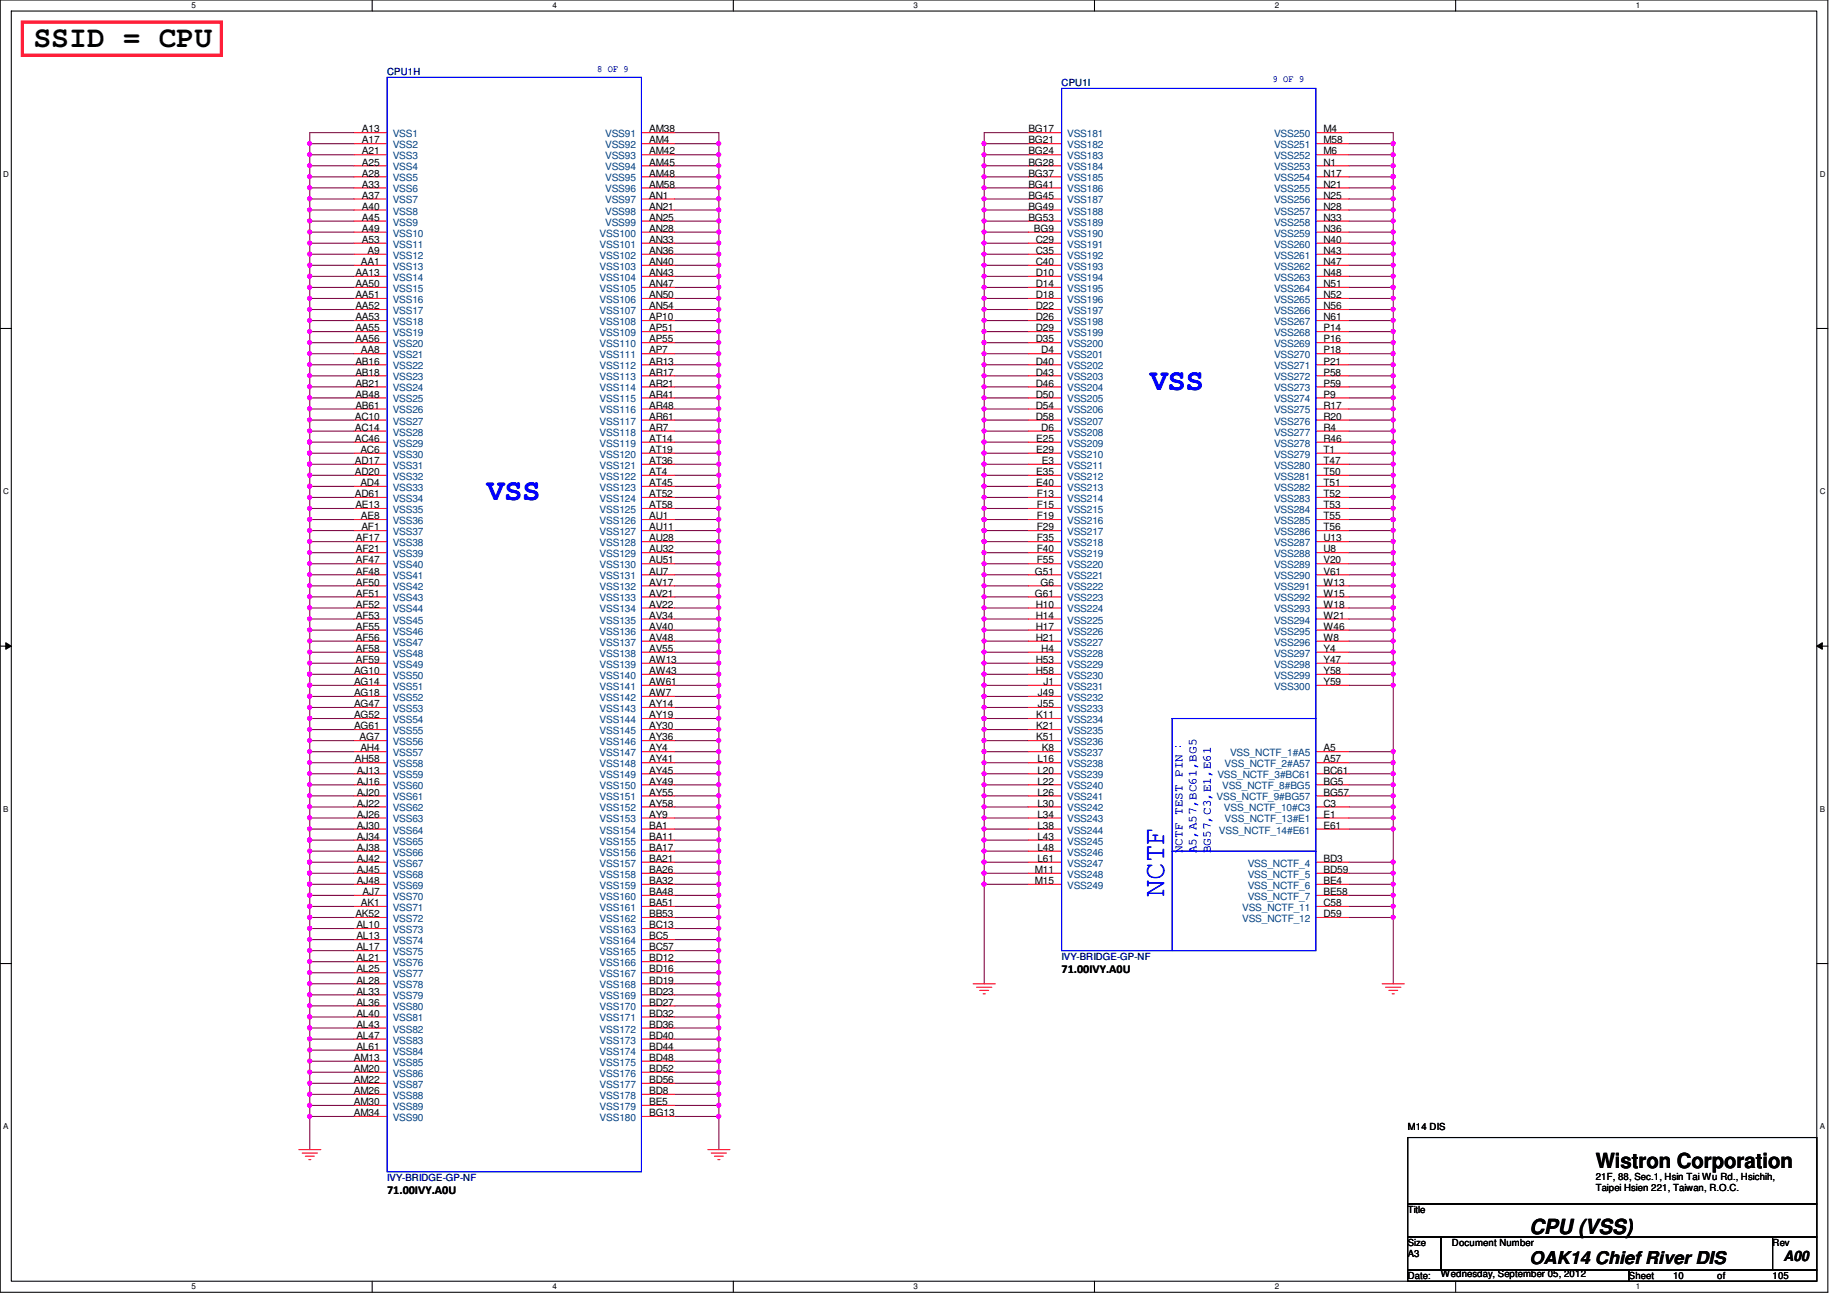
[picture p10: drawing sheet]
<svg xmlns="http://www.w3.org/2000/svg" width="297mm" height="210mm" viewBox="0 0 297 210" stroke-linecap="round" stroke-linejoin="round" font-family="sans-serif">
<defs><g id="words">
<text font-size="4.8" x="5.4" y="7.6">SSID = CPU</text>
<g font-size="4.8" fill="#00f">
<text x="185" y="62.7">VSS</text>
<text x="78.3" y="80.5">VSS</text>
<text x="187.2" y="144.4" transform="rotate(-90 187.2 144.4)">NCTF</text>
</g>
<g font-size="3.3">
<text x="256.6" y="187.9">Wistron Corporation</text>
<text x="246" y="198.5">CPU (VSS)</text>
</g>
<text font-size="2.8" x="246" y="203.3">OAK14 Chief River DIS</text>
<text font-size="2.3" x="286.8" y="202.8">A00</text>
<g font-size="1.9" fill="#00f">
<text x="190.2" y="121.3">：</text>
<text x="190.2" y="137.2" transform="rotate(-90 190.2 137.2)">NCTF TEST PIN</text>
<text x="192.4" y="137.2" transform="rotate(-90 192.4 137.2)">A5,A57,BC61,BG5</text>
<text x="194.7" y="137.2" transform="rotate(-90 194.7 137.2)">BG57,C3,E1,E61</text>
</g>
<g font-size="1.9">
<text x="170.7" y="156.5">71.00IVY.A0U</text>
<text x="62.3" y="192.1">71.00IVY.A0U</text>
</g>
<g font-size="1.6" fill="#00f">
<text x="96.1" y="11.6">8 OF 9</text>
<text x="204.7" y="13.1">9 OF 9</text>
</g>
<g font-size="1.6" fill="#000080">
<text x="62.3" y="12.1">CPU1H</text>
<text x="170.7" y="13.9">CPU1I</text>
<text x="170.7" y="154.3">IVY-BRIDGE-GP-NF</text>
<text x="62.3" y="189.9">IVY-BRIDGE-GP-NF</text>
</g>
<g font-size="1.6">
<text x="58.2" y="21.3">A13</text>
<text x="58.2" y="23.1">A17</text>
<text x="104.4" y="21.3">AM38</text>
<text x="104.4" y="23.1">AM4</text>
<text x="165.4" y="21.3">BG17</text>
<text x="165.4" y="23.1">BG21</text>
<text x="212.8" y="21.3">M4</text>
<text x="212.8" y="23.1">M58</text>
<text x="58.2" y="24.8">A21</text>
<text x="58.2" y="26.6">A25</text>
<text x="58.2" y="28.4">A28</text>
<text x="104.4" y="24.8">AM42</text>
<text x="104.4" y="26.6">AM45</text>
<text x="104.4" y="28.4">AM48</text>
<text x="165.4" y="24.8">BG24</text>
<text x="165.4" y="26.6">BG28</text>
<text x="165.4" y="28.4">BG37</text>
<text x="212.8" y="24.8">M6</text>
<text x="212.8" y="26.6">N1</text>
<text x="212.8" y="28.4">N17</text>
<text x="58.2" y="30.2">A33</text>
<text x="58.2" y="32">A37</text>
<text x="58.2" y="33.7">A40</text>
<text x="58.2" y="35.5">A45</text>
<text x="104.4" y="30.2">AM58</text>
<text x="104.4" y="32">AN1</text>
<text x="104.4" y="33.7">AN21</text>
<text x="104.4" y="35.5">AN25</text>
<text x="165.4" y="30.2">BG41</text>
<text x="165.4" y="32">BG45</text>
<text x="165.4" y="33.7">BG49</text>
<text x="165.4" y="35.5">BG53</text>
<text x="212.8" y="30.2">N21</text>
<text x="212.8" y="32">N25</text>
<text x="212.8" y="33.7">N28</text>
<text x="212.8" y="35.5">N33</text>
<text x="58.2" y="37.3">A49</text>
<text x="58.2" y="39.1">A53</text>
<text x="59.1" y="40.9">A9</text>
<text x="104.4" y="37.3">AN28</text>
<text x="104.4" y="39.1">AN33</text>
<text x="104.4" y="40.9">AN36</text>
<text x="166.3" y="37.3">BG9</text>
<text x="166.6" y="39.1">C29</text>
<text x="166.6" y="40.9">C35</text>
<text x="212.8" y="37.3">N36</text>
<text x="212.8" y="39.1">N40</text>
<text x="212.8" y="40.9">N43</text>
<text x="57.1" y="44.4">AA13</text>
<text x="57.1" y="46.2">AA50</text>
<text x="57.1" y="48">AA51</text>
<text x="58" y="42.6">AA1</text>
<text x="104.4" y="42.6">AN40</text>
<text x="104.4" y="44.4">AN43</text>
<text x="104.4" y="46.2">AN47</text>
<text x="104.4" y="48">AN50</text>
<text x="166.6" y="42.6">C40</text>
<text x="166.6" y="44.4">D10</text>
<text x="166.6" y="46.2">D14</text>
<text x="166.6" y="48">D18</text>
<text x="212.8" y="42.6">N47</text>
<text x="212.8" y="44.4">N48</text>
<text x="212.8" y="46.2">N51</text>
<text x="212.8" y="48">N52</text>
<text x="57.1" y="49.7">AA52</text>
<text x="57.1" y="51.5">AA53</text>
<text x="57.1" y="53.3">AA55</text>
<text x="104.4" y="49.7">AN54</text>
<text x="104.4" y="51.5">AP10</text>
<text x="104.4" y="53.3">AP51</text>
<text x="166.6" y="49.7">D22</text>
<text x="166.6" y="51.5">D26</text>
<text x="166.6" y="53.3">D29</text>
<text x="212.8" y="53.3">P14</text>
<text x="212.8" y="49.7">N56</text>
<text x="212.8" y="51.5">N61</text>
<text x="57.1" y="55.1">AA56</text>
<text x="57.1" y="58.6">AB16</text>
<text x="58" y="56.9">AA8</text>
<text x="104.4" y="55.1">AP55</text>
<text x="104.4" y="56.9">AP7</text>
<text x="104.4" y="58.6">AR13</text>
<text x="166.6" y="55.1">D35</text>
<text x="166.6" y="58.6">D40</text>
<text x="167.5" y="56.9">D4</text>
<text x="212.8" y="55.1">P16</text>
<text x="212.8" y="56.9">P18</text>
<text x="212.8" y="58.6">P21</text>
<text x="57.1" y="60.4">AB18</text>
<text x="57.1" y="62.2">AB21</text>
<text x="57.1" y="64">AB48</text>
<text x="57.1" y="65.7">AB61</text>
<text x="104.4" y="60.4">AR17</text>
<text x="104.4" y="62.2">AR21</text>
<text x="104.4" y="64">AR41</text>
<text x="104.4" y="65.7">AR48</text>
<text x="166.6" y="60.4">D43</text>
<text x="166.6" y="62.2">D46</text>
<text x="166.6" y="64">D50</text>
<text x="166.6" y="65.7">D54</text>
<text x="212.8" y="60.4">P58</text>
<text x="212.8" y="62.2">P59</text>
<text x="212.8" y="64">P9</text>
<text x="212.8" y="65.7">R17</text>
<text x="57.1" y="67.5">AC10</text>
<text x="57.1" y="69.3">AC14</text>
<text x="57.1" y="71.1">AC46</text>
<text x="104.4" y="67.5">AR61</text>
<text x="104.4" y="69.3">AR7</text>
<text x="104.4" y="71.1">AT14</text>
<text x="166.6" y="67.5">D58</text>
<text x="166.7" y="71.1">E25</text>
<text x="167.5" y="69.3">D6</text>
<text x="212.8" y="67.5">R20</text>
<text x="212.8" y="69.3">R4</text>
<text x="212.8" y="71.1">R46</text>
<text x="57.1" y="74.6">AD17</text>
<text x="57.1" y="76.4">AD20</text>
<text x="58" y="72.9">AC6</text>
<text x="104.4" y="72.9">AT19</text>
<text x="104.4" y="74.6">AT36</text>
<text x="104.4" y="76.4">AT4</text>
<text x="166.7" y="72.9">E29</text>
<text x="166.7" y="76.4">E35</text>
<text x="167.6" y="74.6">E3</text>
<text x="212.8" y="72.9">T1</text>
<text x="212.8" y="74.6">T47</text>
<text x="212.8" y="76.4">T50</text>
<text x="57.1" y="80">AD61</text>
<text x="57.1" y="81.7">AE13</text>
<text x="58" y="78.2">AD4</text>
<text x="58" y="83.5">AE8</text>
<text x="104.4" y="78.2">AT45</text>
<text x="104.4" y="80">AT52</text>
<text x="104.4" y="81.7">AT58</text>
<text x="104.4" y="83.5">AU1</text>
<text x="166.7" y="78.2">E40</text>
<text x="166.7" y="80">F13</text>
<text x="166.7" y="81.7">F15</text>
<text x="166.7" y="83.5">F19</text>
<text x="212.8" y="78.2">T51</text>
<text x="212.8" y="80">T52</text>
<text x="212.8" y="81.7">T53</text>
<text x="212.8" y="83.5">T55</text>
<text x="57.2" y="87.1">AF17</text>
<text x="57.2" y="88.9">AF21</text>
<text x="58.1" y="85.3">AF1</text>
<text x="104.4" y="85.3">AU11</text>
<text x="104.4" y="87.1">AU28</text>
<text x="104.4" y="88.9">AU32</text>
<text x="166.7" y="85.3">F29</text>
<text x="166.7" y="87.1">F35</text>
<text x="166.7" y="88.9">F40</text>
<text x="212.8" y="85.3">T56</text>
<text x="212.8" y="87.1">U13</text>
<text x="212.8" y="88.9">U8</text>
<text x="57.2" y="90.6">AF47</text>
<text x="57.2" y="92.4">AF48</text>
<text x="57.2" y="94.2">AF50</text>
<text x="57.2" y="96">AF51</text>
<text x="104.4" y="90.6">AU51</text>
<text x="104.4" y="92.4">AU7</text>
<text x="104.4" y="94.2">AV17</text>
<text x="104.4" y="96">AV21</text>
<text x="166.5" y="92.4">G51</text>
<text x="166.5" y="96">G61</text>
<text x="166.7" y="90.6">F55</text>
<text x="167.3" y="94.2">G6</text>
<text x="212.8" y="90.6">V20</text>
<text x="212.8" y="92.4">V61</text>
<text x="212.8" y="94.2">W13</text>
<text x="212.8" y="96">W15</text>
<text x="57.2" y="97.7">AF52</text>
<text x="57.2" y="99.5">AF53</text>
<text x="57.2" y="101.3">AF55</text>
<text x="104.4" y="97.7">AV22</text>
<text x="104.4" y="99.5">AV34</text>
<text x="104.4" y="101.3">AV40</text>
<text x="166.6" y="97.7">H10</text>
<text x="166.6" y="99.5">H14</text>
<text x="166.6" y="101.3">H17</text>
<text x="212.8" y="97.7">W18</text>
<text x="212.8" y="99.5">W21</text>
<text x="212.8" y="101.3">W46</text>
<text x="57.2" y="103.1">AF56</text>
<text x="57.2" y="104.9">AF58</text>
<text x="57.2" y="106.6">AF59</text>
<text x="104.4" y="103.1">AV48</text>
<text x="104.4" y="104.9">AV55</text>
<text x="104.4" y="106.6">AW13</text>
<text x="166.6" y="103.1">H21</text>
<text x="166.6" y="106.6">H53</text>
<text x="167.5" y="104.9">H4</text>
<text x="212.8" y="103.1">W8</text>
<text x="212.8" y="104.9">Y4</text>
<text x="212.8" y="106.6">Y47</text>
<text x="56.9" y="108.4">AG10</text>
<text x="56.9" y="110.2">AG14</text>
<text x="56.9" y="112">AG18</text>
<text x="56.9" y="113.7">AG47</text>
<text x="104.4" y="108.4">AW43</text>
<text x="104.4" y="110.2">AW61</text>
<text x="104.4" y="112">AW7</text>
<text x="104.4" y="113.7">AY14</text>
<text x="166.6" y="108.4">H58</text>
<text x="166.9" y="112">J49</text>
<text x="166.9" y="113.7">J55</text>
<text x="167.8" y="110.2">J1</text>
<text x="212.8" y="108.4">Y58</text>
<text x="212.8" y="110.2">Y59</text>
<text x="56.9" y="115.5">AG52</text>
<text x="56.9" y="117.3">AG61</text>
<text x="57.8" y="119.1">AG7</text>
<text x="104.4" y="115.5">AY19</text>
<text x="104.4" y="117.3">AY30</text>
<text x="104.4" y="119.1">AY36</text>
<text x="166.7" y="115.5">K11</text>
<text x="166.7" y="117.3">K21</text>
<text x="166.7" y="119.1">K51</text>
<text x="57.1" y="122.6">AH58</text>
<text x="57.4" y="124.4">AJ13</text>
<text x="58" y="120.9">AH4</text>
<text x="104.4" y="120.9">AY4</text>
<text x="104.4" y="122.6">AY41</text>
<text x="104.4" y="124.4">AY45</text>
<text x="166.8" y="122.6">L16</text>
<text x="166.8" y="124.4">L20</text>
<text x="167.6" y="120.9">K8</text>
<text x="212.8" y="122.6">A57</text>
<text x="212.8" y="124.4">BC61</text>
<text x="212.8" y="120.9">A5</text>
<text x="57.4" y="126.2">AJ16</text>
<text x="57.4" y="128">AJ20</text>
<text x="57.4" y="129.8">AJ22</text>
<text x="57.4" y="131.5">AJ26</text>
<text x="104.4" y="126.2">AY49</text>
<text x="104.4" y="128">AY55</text>
<text x="104.4" y="129.8">AY58</text>
<text x="104.4" y="131.5">AY9</text>
<text x="166.8" y="126.2">L22</text>
<text x="166.8" y="128">L26</text>
<text x="166.8" y="129.8">L30</text>
<text x="166.8" y="131.5">L34</text>
<text x="212.8" y="128">BG57</text>
<text x="212.8" y="131.5">E1</text>
<text x="212.8" y="129.8">C3</text>
<text x="212.8" y="126.2">BG5</text>
<text x="57.4" y="133.3">AJ30</text>
<text x="57.4" y="135.1">AJ34</text>
<text x="57.4" y="136.9">AJ38</text>
<text x="104.4" y="133.3">BA1</text>
<text x="104.4" y="135.1">BA11</text>
<text x="104.4" y="136.9">BA17</text>
<text x="166.8" y="133.3">L38</text>
<text x="166.8" y="135.1">L43</text>
<text x="166.8" y="136.9">L48</text>
<text x="212.8" y="133.3">E61</text>
<text x="57.4" y="138.6">AJ42</text>
<text x="57.4" y="140.4">AJ45</text>
<text x="57.4" y="142.2">AJ48</text>
<text x="58.3" y="144">AJ7</text>
<text x="104.4" y="138.6">BA21</text>
<text x="104.4" y="140.4">BA26</text>
<text x="104.4" y="142.2">BA32</text>
<text x="104.4" y="144">BA48</text>
<text x="166.4" y="140.4">M11</text>
<text x="166.4" y="142.2">M15</text>
<text x="166.8" y="138.6">L61</text>
<text x="212.8" y="138.6">BD3</text>
<text x="212.8" y="140.4">BD59</text>
<text x="212.8" y="142.2">BE4</text>
<text x="212.8" y="144">BE58</text>
<text x="57.1" y="147.5">AK52</text>
<text x="57.3" y="149.3">AL10</text>
<text x="58" y="145.8">AK1</text>
<text x="104.4" y="145.8">BA51</text>
<text x="104.4" y="147.5">BB53</text>
<text x="104.4" y="149.3">BC13</text>
<text x="212.8" y="145.8">C58</text>
<text x="212.8" y="147.5">D59</text>
<text x="57.3" y="151.1">AL13</text>
<text x="57.3" y="152.9">AL17</text>
<text x="57.3" y="154.6">AL21</text>
<text x="104.4" y="151.1">BC5</text>
<text x="104.4" y="152.9">BC57</text>
<text x="104.4" y="154.6">BD12</text>
<text x="57.3" y="156.4">AL25</text>
<text x="57.3" y="158.2">AL28</text>
<text x="57.3" y="160">AL33</text>
<text x="57.3" y="161.8">AL36</text>
<text x="104.4" y="156.4">BD16</text>
<text x="104.4" y="158.2">BD19</text>
<text x="104.4" y="160">BD23</text>
<text x="104.4" y="161.8">BD27</text>
<text x="57.3" y="163.5">AL40</text>
<text x="57.3" y="165.3">AL43</text>
<text x="57.3" y="167.1">AL47</text>
<text x="104.4" y="163.5">BD32</text>
<text x="104.4" y="165.3">BD36</text>
<text x="104.4" y="167.1">BD40</text>
<text x="56.9" y="170.6">AM13</text>
<text x="56.9" y="172.4">AM20</text>
<text x="57.3" y="168.9">AL61</text>
<text x="104.4" y="168.9">BD44</text>
<text x="104.4" y="170.6">BD48</text>
<text x="104.4" y="172.4">BD52</text>
<text x="56.9" y="174.2">AM22</text>
<text x="56.9" y="176">AM26</text>
<text x="56.9" y="177.8">AM30</text>
<text x="56.9" y="179.5">AM34</text>
<text x="104.4" y="174.2">BD56</text>
<text x="104.4" y="176">BD8</text>
<text x="104.4" y="177.8">BE5</text>
<text x="104.4" y="179.5">BG13</text>
<text x="226.4" y="181.7">M14 DIS</text>
<text x="256.6" y="189.7">21F, 88, Sec.1, Hsin Tai Wu Rd., Hsichih,</text>
<text x="256.6" y="191.6">Taipei Hsien 221, Taiwan, R.O.C.</text>
<text x="226.4" y="195.1">Title</text>
<text x="226.4" y="200.4">Size</text>
<text x="226.4" y="202.2">A3</text>
<text x="233.5" y="200.4">Document Number</text>
<text x="285.1" y="200.4">Rev</text>
<text x="226.4" y="205.7">Date:</text>
<text x="231.7" y="205.4">Wednesday, September 05, 2012</text>
<text x="262" y="205.7">Sheet</text>
<text x="269.1" y="205.7">10</text>
<text x="276.2" y="205.7">of</text>
<text x="285.1" y="205.7">105</text>
</g>
<g font-size="1.6" fill="#004080">
<text x="63.2" y="22.1">VSS1</text>
<text x="63.2" y="23.8">VSS2</text>
<text x="97.3" y="22.1">VSS91</text>
<text x="97.3" y="23.8">VSS92</text>
<text x="171.6" y="22.1">VSS181</text>
<text x="171.6" y="23.8">VSS182</text>
<text x="204.9" y="22.1">VSS250</text>
<text x="204.9" y="23.8">VSS251</text>
<text x="63.2" y="25.6">VSS3</text>
<text x="63.2" y="27.4">VSS4</text>
<text x="63.2" y="29.2">VSS5</text>
<text x="97.3" y="25.6">VSS93</text>
<text x="97.3" y="27.4">VSS94</text>
<text x="97.3" y="29.2">VSS95</text>
<text x="171.6" y="25.6">VSS183</text>
<text x="171.6" y="27.4">VSS184</text>
<text x="171.6" y="29.2">VSS185</text>
<text x="204.9" y="25.6">VSS252</text>
<text x="204.9" y="27.4">VSS253</text>
<text x="204.9" y="29.2">VSS254</text>
<text x="63.2" y="30.9">VSS6</text>
<text x="63.2" y="32.7">VSS7</text>
<text x="63.2" y="34.5">VSS8</text>
<text x="97.3" y="30.9">VSS96</text>
<text x="97.3" y="32.7">VSS97</text>
<text x="97.3" y="34.5">VSS98</text>
<text x="171.6" y="30.9">VSS186</text>
<text x="171.6" y="32.7">VSS187</text>
<text x="171.6" y="34.5">VSS188</text>
<text x="204.9" y="30.9">VSS255</text>
<text x="204.9" y="32.7">VSS256</text>
<text x="204.9" y="34.5">VSS257</text>
<text x="63.2" y="36.3">VSS9</text>
<text x="63.2" y="38.1">VSS10</text>
<text x="63.2" y="39.8">VSS11</text>
<text x="63.2" y="41.6">VSS12</text>
<text x="96.4" y="38.1">VSS100</text>
<text x="96.4" y="39.8">VSS101</text>
<text x="96.4" y="41.6">VSS102</text>
<text x="97.3" y="36.3">VSS99</text>
<text x="171.6" y="36.3">VSS189</text>
<text x="171.6" y="38.1">VSS190</text>
<text x="171.6" y="39.8">VSS191</text>
<text x="171.6" y="41.6">VSS192</text>
<text x="204.9" y="36.3">VSS258</text>
<text x="204.9" y="38.1">VSS259</text>
<text x="204.9" y="39.8">VSS260</text>
<text x="204.9" y="41.6">VSS261</text>
<text x="63.2" y="43.4">VSS13</text>
<text x="63.2" y="45.2">VSS14</text>
<text x="63.2" y="46.9">VSS15</text>
<text x="96.4" y="43.4">VSS103</text>
<text x="96.4" y="45.2">VSS104</text>
<text x="96.4" y="46.9">VSS105</text>
<text x="171.6" y="43.4">VSS193</text>
<text x="171.6" y="45.2">VSS194</text>
<text x="171.6" y="46.9">VSS195</text>
<text x="204.9" y="43.4">VSS262</text>
<text x="204.9" y="45.2">VSS263</text>
<text x="204.9" y="46.9">VSS264</text>
<text x="63.2" y="48.7">VSS16</text>
<text x="63.2" y="50.5">VSS17</text>
<text x="63.2" y="52.3">VSS18</text>
<text x="96.4" y="48.7">VSS106</text>
<text x="96.4" y="50.5">VSS107</text>
<text x="96.4" y="52.3">VSS108</text>
<text x="171.6" y="48.7">VSS196</text>
<text x="171.6" y="50.5">VSS197</text>
<text x="171.6" y="52.3">VSS198</text>
<text x="204.9" y="48.7">VSS265</text>
<text x="204.9" y="50.5">VSS266</text>
<text x="204.9" y="52.3">VSS267</text>
<text x="63.2" y="54.1">VSS19</text>
<text x="63.2" y="55.8">VSS20</text>
<text x="63.2" y="57.6">VSS21</text>
<text x="63.2" y="59.4">VSS22</text>
<text x="96.4" y="54.1">VSS109</text>
<text x="96.4" y="55.8">VSS110</text>
<text x="96.4" y="57.6">VSS111</text>
<text x="96.4" y="59.4">VSS112</text>
<text x="171.6" y="54.1">VSS199</text>
<text x="171.6" y="55.8">VSS200</text>
<text x="171.6" y="57.6">VSS201</text>
<text x="171.6" y="59.4">VSS202</text>
<text x="204.9" y="54.1">VSS268</text>
<text x="204.9" y="55.8">VSS269</text>
<text x="204.9" y="57.6">VSS270</text>
<text x="204.9" y="59.4">VSS271</text>
<text x="63.2" y="61.2">VSS23</text>
<text x="63.2" y="62.9">VSS24</text>
<text x="63.2" y="64.7">VSS25</text>
<text x="96.4" y="61.2">VSS113</text>
<text x="96.4" y="62.9">VSS114</text>
<text x="96.4" y="64.7">VSS115</text>
<text x="171.6" y="61.2">VSS203</text>
<text x="171.6" y="62.9">VSS204</text>
<text x="171.6" y="64.7">VSS205</text>
<text x="204.9" y="61.2">VSS272</text>
<text x="204.9" y="62.9">VSS273</text>
<text x="204.9" y="64.7">VSS274</text>
<text x="63.2" y="66.5">VSS26</text>
<text x="63.2" y="68.3">VSS27</text>
<text x="63.2" y="70.1">VSS28</text>
<text x="63.2" y="71.8">VSS29</text>
<text x="96.4" y="66.5">VSS116</text>
<text x="96.4" y="68.3">VSS117</text>
<text x="96.4" y="70.1">VSS118</text>
<text x="96.4" y="71.8">VSS119</text>
<text x="171.6" y="66.5">VSS206</text>
<text x="171.6" y="68.3">VSS207</text>
<text x="171.6" y="70.1">VSS208</text>
<text x="171.6" y="71.8">VSS209</text>
<text x="204.9" y="66.5">VSS275</text>
<text x="204.9" y="68.3">VSS276</text>
<text x="204.9" y="70.1">VSS277</text>
<text x="204.9" y="71.8">VSS278</text>
<text x="63.2" y="73.6">VSS30</text>
<text x="63.2" y="75.4">VSS31</text>
<text x="63.2" y="77.2">VSS32</text>
<text x="96.4" y="73.6">VSS120</text>
<text x="96.4" y="75.4">VSS121</text>
<text x="96.4" y="77.2">VSS122</text>
<text x="171.6" y="73.6">VSS210</text>
<text x="171.6" y="75.4">VSS211</text>
<text x="171.6" y="77.2">VSS212</text>
<text x="204.9" y="73.6">VSS279</text>
<text x="204.9" y="75.4">VSS280</text>
<text x="204.9" y="77.2">VSS281</text>
<text x="63.2" y="79">VSS33</text>
<text x="63.2" y="80.7">VSS34</text>
<text x="63.2" y="82.5">VSS35</text>
<text x="96.4" y="79">VSS123</text>
<text x="96.4" y="80.7">VSS124</text>
<text x="96.4" y="82.5">VSS125</text>
<text x="171.6" y="79">VSS213</text>
<text x="171.6" y="80.7">VSS214</text>
<text x="171.6" y="82.5">VSS215</text>
<text x="204.9" y="79">VSS282</text>
<text x="204.9" y="80.7">VSS283</text>
<text x="204.9" y="82.5">VSS284</text>
<text x="63.2" y="84.3">VSS36</text>
<text x="63.2" y="86.1">VSS37</text>
<text x="63.2" y="87.8">VSS38</text>
<text x="63.2" y="89.6">VSS39</text>
<text x="96.4" y="84.3">VSS126</text>
<text x="96.4" y="86.1">VSS127</text>
<text x="96.4" y="87.8">VSS128</text>
<text x="96.4" y="89.6">VSS129</text>
<text x="171.6" y="84.3">VSS216</text>
<text x="171.6" y="86.1">VSS217</text>
<text x="171.6" y="87.8">VSS218</text>
<text x="171.6" y="89.6">VSS219</text>
<text x="204.9" y="84.3">VSS285</text>
<text x="204.9" y="86.1">VSS286</text>
<text x="204.9" y="87.8">VSS287</text>
<text x="204.9" y="89.6">VSS288</text>
<text x="63.2" y="91.4">VSS40</text>
<text x="63.2" y="93.2">VSS41</text>
<text x="63.2" y="95">VSS42</text>
<text x="96.4" y="91.4">VSS130</text>
<text x="96.4" y="93.2">VSS131</text>
<text x="96.4" y="95">VSS132</text>
<text x="171.6" y="91.4">VSS220</text>
<text x="171.6" y="93.2">VSS221</text>
<text x="171.6" y="95">VSS222</text>
<text x="204.9" y="91.4">VSS289</text>
<text x="204.9" y="93.2">VSS290</text>
<text x="204.9" y="95">VSS291</text>
<text x="63.2" y="96.7">VSS43</text>
<text x="63.2" y="98.5">VSS44</text>
<text x="63.2" y="100.3">VSS45</text>
<text x="96.4" y="96.7">VSS133</text>
<text x="96.4" y="98.5">VSS134</text>
<text x="96.4" y="100.3">VSS135</text>
<text x="171.6" y="96.7">VSS223</text>
<text x="171.6" y="98.5">VSS224</text>
<text x="171.6" y="100.3">VSS225</text>
<text x="204.9" y="96.7">VSS292</text>
<text x="204.9" y="98.5">VSS293</text>
<text x="204.9" y="100.3">VSS294</text>
<text x="63.2" y="102.1">VSS46</text>
<text x="63.2" y="103.8">VSS47</text>
<text x="63.2" y="105.6">VSS48</text>
<text x="63.2" y="107.4">VSS49</text>
<text x="96.4" y="102.1">VSS136</text>
<text x="96.4" y="103.8">VSS137</text>
<text x="96.4" y="105.6">VSS138</text>
<text x="96.4" y="107.4">VSS139</text>
<text x="171.6" y="102.1">VSS226</text>
<text x="171.6" y="103.8">VSS227</text>
<text x="171.6" y="105.6">VSS228</text>
<text x="171.6" y="107.4">VSS229</text>
<text x="204.9" y="102.1">VSS295</text>
<text x="204.9" y="103.8">VSS296</text>
<text x="204.9" y="105.6">VSS297</text>
<text x="204.9" y="107.4">VSS298</text>
<text x="63.2" y="109.2">VSS50</text>
<text x="63.2" y="111">VSS51</text>
<text x="63.2" y="112.7">VSS52</text>
<text x="96.4" y="109.2">VSS140</text>
<text x="96.4" y="111">VSS141</text>
<text x="96.4" y="112.7">VSS142</text>
<text x="171.6" y="109.2">VSS230</text>
<text x="171.6" y="111">VSS231</text>
<text x="171.6" y="112.7">VSS232</text>
<text x="204.9" y="109.2">VSS299</text>
<text x="204.9" y="111">VSS300</text>
<text x="63.2" y="114.5">VSS53</text>
<text x="63.2" y="116.3">VSS54</text>
<text x="63.2" y="118.1">VSS55</text>
<text x="63.2" y="119.8">VSS56</text>
<text x="96.4" y="114.5">VSS143</text>
<text x="96.4" y="116.3">VSS144</text>
<text x="96.4" y="118.1">VSS145</text>
<text x="96.4" y="119.8">VSS146</text>
<text x="171.6" y="114.5">VSS233</text>
<text x="171.6" y="116.3">VSS234</text>
<text x="171.6" y="118.1">VSS235</text>
<text x="171.6" y="119.8">VSS236</text>
<text x="63.2" y="121.6">VSS57</text>
<text x="63.2" y="123.4">VSS58</text>
<text x="63.2" y="125.2">VSS59</text>
<text x="96.4" y="121.6">VSS147</text>
<text x="96.4" y="123.4">VSS148</text>
<text x="96.4" y="125.2">VSS149</text>
<text x="171.6" y="121.6">VSS237</text>
<text x="171.6" y="123.4">VSS238</text>
<text x="171.6" y="125.2">VSS239</text>
<text x="195.8" y="125.2">VSS_NCTF_3#BC61</text>
<text x="196.9" y="123.4">VSS_NCTF_2#A57</text>
<text x="197.8" y="121.6">VSS_NCTF_1#A5</text>
<text x="63.2" y="127">VSS60</text>
<text x="63.2" y="128.7">VSS61</text>
<text x="63.2" y="130.5">VSS62</text>
<text x="96.4" y="127">VSS150</text>
<text x="96.4" y="128.7">VSS151</text>
<text x="96.4" y="130.5">VSS152</text>
<text x="171.6" y="127">VSS240</text>
<text x="171.6" y="128.7">VSS241</text>
<text x="171.6" y="130.5">VSS242</text>
<text x="195.7" y="128.7">VSS_NCTF_9#BG57</text>
<text x="196.6" y="127">VSS_NCTF_8#BG5</text>
<text x="196.8" y="130.5">VSS_NCTF_10#C3</text>
<text x="63.2" y="132.3">VSS63</text>
<text x="63.2" y="134.1">VSS64</text>
<text x="63.2" y="135.8">VSS65</text>
<text x="63.2" y="137.6">VSS66</text>
<text x="96.4" y="132.3">VSS153</text>
<text x="96.4" y="134.1">VSS154</text>
<text x="96.4" y="135.8">VSS155</text>
<text x="96.4" y="137.6">VSS156</text>
<text x="171.6" y="132.3">VSS243</text>
<text x="171.6" y="134.1">VSS244</text>
<text x="171.6" y="135.8">VSS245</text>
<text x="171.6" y="137.6">VSS246</text>
<text x="196" y="134.1">VSS_NCTF_14#E61</text>
<text x="196.9" y="132.3">VSS_NCTF_13#E1</text>
<text x="63.2" y="139.4">VSS67</text>
<text x="63.2" y="141.2">VSS68</text>
<text x="63.2" y="143">VSS69</text>
<text x="96.4" y="139.4">VSS157</text>
<text x="96.4" y="141.2">VSS158</text>
<text x="96.4" y="143">VSS159</text>
<text x="171.6" y="139.4">VSS247</text>
<text x="171.6" y="141.2">VSS248</text>
<text x="171.6" y="143">VSS249</text>
<text x="200.7" y="139.4">VSS_NCTF_4</text>
<text x="200.7" y="141.2">VSS_NCTF_5</text>
<text x="200.7" y="143">VSS_NCTF_6</text>
<text x="63.2" y="144.7">VSS70</text>
<text x="63.2" y="146.5">VSS71</text>
<text x="63.2" y="148.3">VSS72</text>
<text x="96.4" y="144.7">VSS160</text>
<text x="96.4" y="146.5">VSS161</text>
<text x="96.4" y="148.3">VSS162</text>
<text x="199.8" y="146.5">VSS_NCTF_11</text>
<text x="199.8" y="148.3">VSS_NCTF_12</text>
<text x="200.7" y="144.7">VSS_NCTF_7</text>
<text x="63.2" y="150.1">VSS73</text>
<text x="63.2" y="151.8">VSS74</text>
<text x="63.2" y="153.6">VSS75</text>
<text x="63.2" y="155.4">VSS76</text>
<text x="96.4" y="150.1">VSS163</text>
<text x="96.4" y="151.8">VSS164</text>
<text x="96.4" y="153.6">VSS165</text>
<text x="96.4" y="155.4">VSS166</text>
<text x="63.2" y="157.2">VSS77</text>
<text x="63.2" y="159">VSS78</text>
<text x="63.2" y="160.7">VSS79</text>
<text x="96.4" y="157.2">VSS167</text>
<text x="96.4" y="159">VSS168</text>
<text x="96.4" y="160.7">VSS169</text>
<text x="63.2" y="162.5">VSS80</text>
<text x="63.2" y="164.3">VSS81</text>
<text x="63.2" y="166.1">VSS82</text>
<text x="63.2" y="167.9">VSS83</text>
<text x="96.4" y="162.5">VSS170</text>
<text x="96.4" y="164.3">VSS171</text>
<text x="96.4" y="166.1">VSS172</text>
<text x="96.4" y="167.9">VSS173</text>
<text x="63.2" y="169.6">VSS84</text>
<text x="63.2" y="171.4">VSS85</text>
<text x="63.2" y="173.2">VSS86</text>
<text x="96.4" y="169.6">VSS174</text>
<text x="96.4" y="171.4">VSS175</text>
<text x="96.4" y="173.2">VSS176</text>
<text x="63.2" y="175">VSS87</text>
<text x="63.2" y="176.7">VSS88</text>
<text x="63.2" y="178.5">VSS89</text>
<text x="96.4" y="175">VSS177</text>
<text x="96.4" y="176.7">VSS178</text>
<text x="96.4" y="178.5">VSS179</text>
<text x="63.2" y="180.3">VSS90</text>
<text x="96.4" y="180.3">VSS180</text>
</g>
<g font-size="1.3">
<text x="30.8" y="1.3">5</text>
<text x="88.9" y="1.3">4</text>
<text x="146.9" y="1.3">3</text>
<text x="205" y="1.3">2</text>
<text x="263.1" y="1.3">1</text>
<text x=".5" y="28.4">D</text>
<text x="292.6" y="28.4">D</text>
<text x=".5" y="79.5">C</text>
<text x="292.6" y="79.5">C</text>
<text x=".5" y="130.6">B</text>
<text x="292.6" y="130.6">B</text>
<text x=".5" y="181.7">A</text>
<text x="292.6" y="181.7">A</text>
<text x="30.8" y="207.4">5</text>
<text x="88.9" y="207.4">4</text>
<text x="146.9" y="207.4">3</text>
<text x="205" y="207.4">2</text>
<text x="263.1" y="207.4">1</text>
</g>
</g></defs>
<path d="M0 0h294v207.9h-294zM1.8 1.8h290.4v204.3h-290.4z" fill="none" stroke="#000" stroke-width=".17"/>
<g fill="#fff">
<path d="M30.8 .2h.7v1.4h-.7z"/>
<path d="M30.8 206.2h.7v1.4h-.7z"/>
</g>
<path d="M59.9 0v1.8M59.9 206.1v1.8" fill="none" stroke="#000" stroke-width=".17"/>
<g fill="#fff">
<path d="M88.9 .2h.6v1.4h-.6z"/>
<path d="M88.9 206.2h.6v1.4h-.6z"/>
</g>
<path d="M117.9 0v1.8M117.9 206.1v1.8" fill="none" stroke="#000" stroke-width=".17"/>
<g fill="#fff">
<path d="M146.9 .2h.7v1.4h-.7z"/>
<path d="M146.9 206.2h.7v1.4h-.7z"/>
</g>
<path d="M176 0v1.8M176 206.1v1.8" fill="none" stroke="#000" stroke-width=".17"/>
<g fill="#fff">
<path d="M205 .2h.7v1.4h-.7z"/>
<path d="M205 206.2h.7v1.4h-.7z"/>
</g>
<path d="M234.1 0v1.8M234.1 206.1v1.8" fill="none" stroke="#000" stroke-width=".17"/>
<g fill="#fff">
<path d="M263.1 .2h.7v1.4h-.7z"/>
<path d="M263.1 206.2h.7v1.4h-.7z"/>
<path d="M.5 27.3h.9v1.4h-.9z"/>
<path d="M292.6 27.3h.9v1.4h-.9z"/>
<path d="M.5 78.4h.9v1.4h-.9z"/>
<path d="M292.6 78.4h.9v1.4h-.9z"/>
</g>
<path d="M0 52.8h1.8M292.2 52.8h1.8" fill="none" stroke="#000" stroke-width=".17"/>
<g fill="#fff">
<path d="M.5 129.5h.8v1.4h-.8z"/>
<path d="M292.6 129.5h.9v1.4h-.9z"/>
</g>
<path d="M0 103.9h1.8M292.2 103.9h1.8" fill="none" stroke="#000" stroke-width=".17"/>
<path d="M.9 103.4l.9 .5-.9 .5zM292.2 103.9l.9-.5v1z" fill="#000"/>
<path d="M.9 103.4l.9 .5-.9 .5zM292.2 103.9l.9-.5v1z" fill="none" stroke="#000" stroke-width=".16"/>
<g fill="#fff">
<path d="M.5 180.5h.8v1.4h-.8z"/>
<path d="M292.6 180.5h.9v1.4h-.9z"/>
</g>
<path d="M0 155h1.8M292.2 155h1.8" fill="none" stroke="#000" stroke-width=".17"/>
<path d="M49.8 103.1h7.1" fill="none" stroke="#800040" stroke-width=".17"/>
<circle cx="49.8" cy="103.1" r=".32" fill="#f0f"/>
<circle cx="49.8" cy="103.1" r=".32" fill="none" stroke="#f0f" stroke-width=".17"/>
<path d="M49.8 96h7.1M49.8 104.9h7.1" fill="none" stroke="#800040" stroke-width=".17"/>
<circle cx="49.8" cy="96" r=".32" fill="#f0f"/>
<circle cx="49.8" cy="96" r=".32" fill="none" stroke="#f0f" stroke-width=".17"/>
<path d="M49.8 106.7h7.1M49.8 115.6h7.1" fill="none" stroke="#800040" stroke-width=".17"/>
<circle cx="49.8" cy="115.5" r=".32" fill="#f0f"/>
<circle cx="49.8" cy="115.5" r=".32" fill="none" stroke="#f0f" stroke-width=".17"/>
<path d="M49.8 117.3h7.1M49.8 108.5h7.1" fill="none" stroke="#800040" stroke-width=".17"/>
<circle cx="49.8" cy="108.4" r=".32" fill="#f0f"/>
<circle cx="49.8" cy="108.4" r=".32" fill="none" stroke="#f0f" stroke-width=".17"/>
<path d="M49.8 119.1h7.1" fill="none" stroke="#800040" stroke-width=".17"/>
<circle cx="49.8" cy="119.1" r=".32" fill="#f0f"/>
<circle cx="49.8" cy="119.1" r=".32" fill="none" stroke="#f0f" stroke-width=".17"/>
<path d="M49.8 110.2h7.1" fill="none" stroke="#800040" stroke-width=".17"/>
<circle cx="49.8" cy="110.2" r=".32" fill="#f0f"/>
<circle cx="49.8" cy="110.2" r=".32" fill="none" stroke="#f0f" stroke-width=".17"/>
<path d="M49.8 112h7.1" fill="none" stroke="#800040" stroke-width=".17"/>
<circle cx="49.8" cy="112" r=".32" fill="#f0f"/>
<circle cx="49.8" cy="112" r=".32" fill="none" stroke="#f0f" stroke-width=".17"/>
<path d="M49.8 97.8h7.1M49.8 113.8h7.1" fill="none" stroke="#800040" stroke-width=".17"/>
<circle cx="49.8" cy="97.8" r=".32" fill="#f0f"/>
<circle cx="49.8" cy="97.8" r=".32" fill="none" stroke="#f0f" stroke-width=".17"/>
<path d="M49.8 128h7.1" fill="none" stroke="#800040" stroke-width=".17"/>
<circle cx="49.8" cy="128" r=".32" fill="#f0f"/>
<circle cx="49.8" cy="128" r=".32" fill="none" stroke="#f0f" stroke-width=".17"/>
<path d="M49.8 129.8h7.1" fill="none" stroke="#800040" stroke-width=".17"/>
<circle cx="49.8" cy="129.8" r=".32" fill="#f0f"/>
<circle cx="49.8" cy="129.8" r=".32" fill="none" stroke="#f0f" stroke-width=".17"/>
<path d="M49.8 120.9h7.1" fill="none" stroke="#800040" stroke-width=".17"/>
<circle cx="49.8" cy="120.9" r=".32" fill="#f0f"/>
<circle cx="49.8" cy="120.9" r=".32" fill="none" stroke="#f0f" stroke-width=".17"/>
<path d="M56.9 28.4h-7.1v1.8M49.8 131.6h7.1" fill="none" stroke="#800040" stroke-width=".17"/>
<circle cx="49.8" cy="30.2" r=".32" fill="#f0f"/>
<circle cx="49.8" cy="30.2" r=".32" fill="none" stroke="#f0f" stroke-width=".17"/>
<path d="M49.8 122.7h7.1" fill="none" stroke="#800040" stroke-width=".17"/>
<circle cx="49.8" cy="122.7" r=".32" fill="#f0f"/>
<circle cx="49.8" cy="122.7" r=".32" fill="none" stroke="#f0f" stroke-width=".17"/>
<path d="M49.8 124.5h7.1" fill="none" stroke="#800040" stroke-width=".17"/>
<circle cx="49.8" cy="124.4" r=".32" fill="#f0f"/>
<circle cx="49.8" cy="124.4" r=".32" fill="none" stroke="#f0f" stroke-width=".17"/>
<path d="M49.8 126.2h7.1" fill="none" stroke="#800040" stroke-width=".17"/>
<circle cx="49.8" cy="126.2" r=".32" fill="#f0f"/>
<circle cx="49.8" cy="126.2" r=".32" fill="none" stroke="#f0f" stroke-width=".17"/>
<path d="M49.8 99.6h7.1M56.9 101.3h-7.1v1.8M49.8 131.6v1.7" fill="none" stroke="#800040" stroke-width=".17"/>
<circle cx="49.8" cy="133.3" r=".32" fill="#f0f"/>
<circle cx="49.8" cy="133.3" r=".32" fill="none" stroke="#f0f" stroke-width=".17"/>
<path d="M49.8 117.3v1.8M49.8 104.9v1.8" fill="none" stroke="#800040" stroke-width=".17"/>
<circle cx="49.8" cy="106.7" r=".32" fill="#f0f"/>
<circle cx="49.8" cy="106.7" r=".32" fill="none" stroke="#f0f" stroke-width=".17"/>
<path d="M49.8 113.8v1.8M49.8 128v1.8" fill="none" stroke="#800040" stroke-width=".17"/>
<circle cx="49.8" cy="115.5" r=".32" fill="#f0f"/>
<circle cx="49.8" cy="115.5" r=".32" fill="none" stroke="#f0f" stroke-width=".17"/>
<path d="M49.8 119.1v1.8M49.8 126.2v1.8M49.8 129.8v1.8" fill="none" stroke="#800040" stroke-width=".17"/>
<circle cx="49.8" cy="131.5" r=".32" fill="#f0f"/>
<circle cx="49.8" cy="131.5" r=".32" fill="none" stroke="#f0f" stroke-width=".17"/>
<path d="M49.8 96v1.8M49.8 99.6v1.7" fill="none" stroke="#800040" stroke-width=".17"/>
<circle cx="49.8" cy="101.3" r=".32" fill="#f0f"/>
<circle cx="49.8" cy="101.3" r=".32" fill="none" stroke="#f0f" stroke-width=".17"/>
<path d="M49.8 106.7v1.8" fill="none" stroke="#800040" stroke-width=".17"/>
<circle cx="49.8" cy="108.4" r=".32" fill="#f0f"/>
<circle cx="49.8" cy="108.4" r=".32" fill="none" stroke="#f0f" stroke-width=".17"/>
<path d="M49.8 97.8v1.8" fill="none" stroke="#800040" stroke-width=".17"/>
<circle cx="49.8" cy="99.5" r=".32" fill="#f0f"/>
<circle cx="49.8" cy="99.5" r=".32" fill="none" stroke="#f0f" stroke-width=".17"/>
<path d="M49.8 103.1v1.8" fill="none" stroke="#800040" stroke-width=".17"/>
<circle cx="49.8" cy="104.9" r=".32" fill="#f0f"/>
<circle cx="49.8" cy="104.9" r=".32" fill="none" stroke="#f0f" stroke-width=".17"/>
<path d="M49.8 115.6v1.7" fill="none" stroke="#800040" stroke-width=".17"/>
<circle cx="49.8" cy="117.3" r=".32" fill="#f0f"/>
<circle cx="49.8" cy="117.3" r=".32" fill="none" stroke="#f0f" stroke-width=".17"/>
<path d="M49.8 108.5v1.7" fill="none" stroke="#800040" stroke-width=".17"/>
<circle cx="49.8" cy="110.2" r=".32" fill="#f0f"/>
<circle cx="49.8" cy="110.2" r=".32" fill="none" stroke="#f0f" stroke-width=".17"/>
<path d="M49.8 110.2v1.8" fill="none" stroke="#800040" stroke-width=".17"/>
<circle cx="49.8" cy="112" r=".32" fill="#f0f"/>
<circle cx="49.8" cy="112" r=".32" fill="none" stroke="#f0f" stroke-width=".17"/>
<path d="M49.8 112v1.8" fill="none" stroke="#800040" stroke-width=".17"/>
<circle cx="49.8" cy="113.8" r=".32" fill="#f0f"/>
<circle cx="49.8" cy="113.8" r=".32" fill="none" stroke="#f0f" stroke-width=".17"/>
<path d="M56.9 30.2h-7.1v1.8M49.8 120.9v5.3" fill="none" stroke="#800040" stroke-width=".17"/>
<circle cx="49.8" cy="32" r=".32" fill="#f0f"/>
<circle cx="49.8" cy="32" r=".32" fill="none" stroke="#f0f" stroke-width=".17"/>
<path d="M49.8 135.1h7.1" fill="none" stroke="#800040" stroke-width=".17"/>
<circle cx="49.8" cy="135.1" r=".32" fill="#f0f"/>
<circle cx="49.8" cy="135.1" r=".32" fill="none" stroke="#f0f" stroke-width=".17"/>
<path d="M49.8 136.9h7.1M49.8 138.7h7.1" fill="none" stroke="#800040" stroke-width=".17"/>
<circle cx="49.8" cy="138.7" r=".32" fill="#f0f"/>
<circle cx="49.8" cy="138.7" r=".32" fill="none" stroke="#f0f" stroke-width=".17"/>
<path d="M49.8 133.3h7.1M49.8 147.6h7.1" fill="none" stroke="#800040" stroke-width=".17"/>
<circle cx="49.8" cy="147.5" r=".32" fill="#f0f"/>
<circle cx="49.8" cy="147.5" r=".32" fill="none" stroke="#f0f" stroke-width=".17"/>
<path d="M49.8 149.4h7.1" fill="none" stroke="#800040" stroke-width=".17"/>
<circle cx="49.8" cy="149.3" r=".32" fill="#f0f"/>
<circle cx="49.8" cy="149.3" r=".32" fill="none" stroke="#f0f" stroke-width=".17"/>
<path d="M49.8 140.5h7.1" fill="none" stroke="#800040" stroke-width=".17"/>
<circle cx="49.8" cy="140.4" r=".32" fill="#f0f"/>
<circle cx="49.8" cy="140.4" r=".32" fill="none" stroke="#f0f" stroke-width=".17"/>
<path d="M49.8 151.1h7.1M49.8 142.2h7.1" fill="none" stroke="#800040" stroke-width=".17"/>
<circle cx="49.8" cy="142.2" r=".32" fill="#f0f"/>
<circle cx="49.8" cy="142.2" r=".32" fill="none" stroke="#f0f" stroke-width=".17"/>
<path d="M49.8 144h7.1" fill="none" stroke="#800040" stroke-width=".17"/>
<circle cx="49.8" cy="144" r=".32" fill="#f0f"/>
<circle cx="49.8" cy="144" r=".32" fill="none" stroke="#f0f" stroke-width=".17"/>
<path d="M49.8 145.8h7.1" fill="none" stroke="#800040" stroke-width=".17"/>
<circle cx="49.8" cy="145.8" r=".32" fill="#f0f"/>
<circle cx="49.8" cy="145.8" r=".32" fill="none" stroke="#f0f" stroke-width=".17"/>
<path d="M49.8 133.3v1.8" fill="none" stroke="#800040" stroke-width=".17"/>
<circle cx="49.8" cy="135.1" r=".32" fill="#f0f"/>
<circle cx="49.8" cy="135.1" r=".32" fill="none" stroke="#f0f" stroke-width=".17"/>
<path d="M49.8 136.9v1.8" fill="none" stroke="#800040" stroke-width=".17"/>
<circle cx="49.8" cy="138.7" r=".32" fill="#f0f"/>
<circle cx="49.8" cy="138.7" r=".32" fill="none" stroke="#f0f" stroke-width=".17"/>
<path d="M49.8 151.1v1.8" fill="none" stroke="#800040" stroke-width=".17"/>
<circle cx="49.8" cy="152.9" r=".32" fill="#f0f"/>
<circle cx="49.8" cy="152.9" r=".32" fill="none" stroke="#f0f" stroke-width=".17"/>
<path d="M49.8 135.1v1.8" fill="none" stroke="#800040" stroke-width=".17"/>
<circle cx="49.8" cy="136.9" r=".32" fill="#f0f"/>
<circle cx="49.8" cy="136.9" r=".32" fill="none" stroke="#f0f" stroke-width=".17"/>
<path d="M49.8 145.8v1.8" fill="none" stroke="#800040" stroke-width=".17"/>
<circle cx="49.8" cy="147.5" r=".32" fill="#f0f"/>
<circle cx="49.8" cy="147.5" r=".32" fill="none" stroke="#f0f" stroke-width=".17"/>
<path d="M49.8 147.6v1.8" fill="none" stroke="#800040" stroke-width=".17"/>
<circle cx="49.8" cy="149.3" r=".32" fill="#f0f"/>
<circle cx="49.8" cy="149.3" r=".32" fill="none" stroke="#f0f" stroke-width=".17"/>
<path d="M49.8 149.4v1.7" fill="none" stroke="#800040" stroke-width=".17"/>
<circle cx="49.8" cy="151.1" r=".32" fill="#f0f"/>
<circle cx="49.8" cy="151.1" r=".32" fill="none" stroke="#f0f" stroke-width=".17"/>
<path d="M49.8 140.5v1.7" fill="none" stroke="#800040" stroke-width=".17"/>
<circle cx="49.8" cy="142.2" r=".32" fill="#f0f"/>
<circle cx="49.8" cy="142.2" r=".32" fill="none" stroke="#f0f" stroke-width=".17"/>
<path d="M49.8 144v1.8" fill="none" stroke="#800040" stroke-width=".17"/>
<circle cx="49.8" cy="145.8" r=".32" fill="#f0f"/>
<circle cx="49.8" cy="145.8" r=".32" fill="none" stroke="#f0f" stroke-width=".17"/>
<path d="M49.8 142.2v1.8" fill="none" stroke="#800040" stroke-width=".17"/>
<circle cx="49.8" cy="144" r=".32" fill="#f0f"/>
<circle cx="49.8" cy="144" r=".32" fill="none" stroke="#f0f" stroke-width=".17"/>
<path d="M49.8 138.7v1.8" fill="none" stroke="#800040" stroke-width=".17"/>
<circle cx="49.8" cy="140.4" r=".32" fill="#f0f"/>
<circle cx="49.8" cy="140.4" r=".32" fill="none" stroke="#f0f" stroke-width=".17"/>
<path d="M56.9 21.3h-7.1v1.8M56.9 32h-7.1v1.8" fill="none" stroke="#800040" stroke-width=".17"/>
<circle cx="49.8" cy="23.1" r=".32" fill="#f0f"/>
<circle cx="49.8" cy="23.1" r=".32" fill="none" stroke="#f0f" stroke-width=".17"/>
<path d="M49.8 158.2h7.1" fill="none" stroke="#800040" stroke-width=".17"/>
<circle cx="49.8" cy="158.2" r=".32" fill="#f0f"/>
<circle cx="49.8" cy="158.2" r=".32" fill="none" stroke="#f0f" stroke-width=".17"/>
<path d="M49.8 160h7.1" fill="none" stroke="#800040" stroke-width=".17"/>
<circle cx="49.8" cy="160" r=".32" fill="#f0f"/>
<circle cx="49.8" cy="160" r=".32" fill="none" stroke="#f0f" stroke-width=".17"/>
<path d="M49.8 152.9h7.1M49.8 161.8h7.1" fill="none" stroke="#800040" stroke-width=".17"/>
<circle cx="49.8" cy="152.9" r=".32" fill="#f0f"/>
<circle cx="49.8" cy="152.9" r=".32" fill="none" stroke="#f0f" stroke-width=".17"/>
<path d="M49.8 154.7h7.1" fill="none" stroke="#800040" stroke-width=".17"/>
<circle cx="49.8" cy="154.7" r=".32" fill="#f0f"/>
<circle cx="49.8" cy="154.7" r=".32" fill="none" stroke="#f0f" stroke-width=".17"/>
<path d="M49.8 156.5h7.1" fill="none" stroke="#800040" stroke-width=".17"/>
<circle cx="49.8" cy="156.4" r=".32" fill="#f0f"/>
<circle cx="49.8" cy="156.4" r=".32" fill="none" stroke="#f0f" stroke-width=".17"/>
<path d="M49.8 161.8v1.8" fill="none" stroke="#800040" stroke-width=".17"/>
<circle cx="49.8" cy="163.5" r=".32" fill="#f0f"/>
<circle cx="49.8" cy="163.5" r=".32" fill="none" stroke="#f0f" stroke-width=".17"/>
<path d="M49.8 154.7v1.8" fill="none" stroke="#800040" stroke-width=".17"/>
<circle cx="49.8" cy="156.4" r=".32" fill="#f0f"/>
<circle cx="49.8" cy="156.4" r=".32" fill="none" stroke="#f0f" stroke-width=".17"/>
<path d="M49.8 158.2v1.8" fill="none" stroke="#800040" stroke-width=".17"/>
<circle cx="49.8" cy="160" r=".32" fill="#f0f"/>
<circle cx="49.8" cy="160" r=".32" fill="none" stroke="#f0f" stroke-width=".17"/>
<path d="M49.8 160v1.8" fill="none" stroke="#800040" stroke-width=".17"/>
<circle cx="49.8" cy="161.8" r=".32" fill="#f0f"/>
<circle cx="49.8" cy="161.8" r=".32" fill="none" stroke="#f0f" stroke-width=".17"/>
<path d="M49.8 156.5v1.7" fill="none" stroke="#800040" stroke-width=".17"/>
<circle cx="49.8" cy="158.2" r=".32" fill="#f0f"/>
<circle cx="49.8" cy="158.2" r=".32" fill="none" stroke="#f0f" stroke-width=".17"/>
<path d="M49.8 152.9v1.8" fill="none" stroke="#800040" stroke-width=".17"/>
<circle cx="49.8" cy="154.7" r=".32" fill="#f0f"/>
<circle cx="49.8" cy="154.7" r=".32" fill="none" stroke="#f0f" stroke-width=".17"/>
<path d="M49.8 40.9h7.1" fill="none" stroke="#800040" stroke-width=".17"/>
<circle cx="49.8" cy="40.9" r=".32" fill="#f0f"/>
<circle cx="49.8" cy="40.9" r=".32" fill="none" stroke="#f0f" stroke-width=".17"/>
<path d="M49.8 33.8h7.1M49.8 42.7h7.1" fill="none" stroke="#800040" stroke-width=".17"/>
<circle cx="49.8" cy="33.8" r=".32" fill="#f0f"/>
<circle cx="49.8" cy="33.8" r=".32" fill="none" stroke="#f0f" stroke-width=".17"/>
<path d="M49.8 35.6h7.1M49.8 44.4h7.1" fill="none" stroke="#800040" stroke-width=".17"/>
<circle cx="49.8" cy="35.5" r=".32" fill="#f0f"/>
<circle cx="49.8" cy="35.5" r=".32" fill="none" stroke="#f0f" stroke-width=".17"/>
<path d="M49.8 37.3h7.1" fill="none" stroke="#800040" stroke-width=".17"/>
<circle cx="49.8" cy="37.3" r=".32" fill="#f0f"/>
<circle cx="49.8" cy="37.3" r=".32" fill="none" stroke="#f0f" stroke-width=".17"/>
<path d="M49.8 37.3v1.8M56.9 39.1h-7.1v1.8" fill="none" stroke="#800040" stroke-width=".17"/>
<circle cx="49.8" cy="39.1" r=".32" fill="#f0f"/>
<circle cx="49.8" cy="39.1" r=".32" fill="none" stroke="#f0f" stroke-width=".17"/>
<path d="M49.8 42.7v1.7" fill="none" stroke="#800040" stroke-width=".17"/>
<circle cx="49.8" cy="44.4" r=".32" fill="#f0f"/>
<circle cx="49.8" cy="44.4" r=".32" fill="none" stroke="#f0f" stroke-width=".17"/>
<path d="M49.8 33.8v3.5M49.8 44.4v1.8M49.8 40.9v1.8" fill="none" stroke="#800040" stroke-width=".17"/>
<circle cx="49.8" cy="42.6" r=".32" fill="#f0f"/>
<circle cx="49.8" cy="42.6" r=".32" fill="none" stroke="#f0f" stroke-width=".17"/>
<path d="M56.9 23.1h-7.1v1.8" fill="none" stroke="#800040" stroke-width=".17"/>
<circle cx="49.8" cy="24.9" r=".32" fill="#f0f"/>
<circle cx="49.8" cy="24.9" r=".32" fill="none" stroke="#f0f" stroke-width=".17"/>
<path d="M49.8 53.3h7.1M49.8 55.1h7.1M49.8 46.2h7.1" fill="none" stroke="#800040" stroke-width=".17"/>
<circle cx="49.8" cy="46.2" r=".32" fill="#f0f"/>
<circle cx="49.8" cy="46.2" r=".32" fill="none" stroke="#f0f" stroke-width=".17"/>
<path d="M49.8 56.9h7.1M49.8 48h7.1" fill="none" stroke="#800040" stroke-width=".17"/>
<circle cx="49.8" cy="48" r=".32" fill="#f0f"/>
<circle cx="49.8" cy="48" r=".32" fill="none" stroke="#f0f" stroke-width=".17"/>
<path d="M49.8 49.8h7.1" fill="none" stroke="#800040" stroke-width=".17"/>
<circle cx="49.8" cy="49.8" r=".32" fill="#f0f"/>
<circle cx="49.8" cy="49.8" r=".32" fill="none" stroke="#f0f" stroke-width=".17"/>
<path d="M56.9 51.6h-7.1v1.7" fill="none" stroke="#800040" stroke-width=".17"/>
<circle cx="49.8" cy="53.3" r=".32" fill="#f0f"/>
<circle cx="49.8" cy="53.3" r=".32" fill="none" stroke="#f0f" stroke-width=".17"/>
<path d="M49.8 46.2v1.8M49.8 53.3v1.8" fill="none" stroke="#800040" stroke-width=".17"/>
<circle cx="49.8" cy="55.1" r=".32" fill="#f0f"/>
<circle cx="49.8" cy="55.1" r=".32" fill="none" stroke="#f0f" stroke-width=".17"/>
<path d="M49.8 49.8v1.8" fill="none" stroke="#800040" stroke-width=".17"/>
<circle cx="49.8" cy="51.5" r=".32" fill="#f0f"/>
<circle cx="49.8" cy="51.5" r=".32" fill="none" stroke="#f0f" stroke-width=".17"/>
<path d="M49.8 55.1v1.8" fill="none" stroke="#800040" stroke-width=".17"/>
<circle cx="49.8" cy="56.9" r=".32" fill="#f0f"/>
<circle cx="49.8" cy="56.9" r=".32" fill="none" stroke="#f0f" stroke-width=".17"/>
<path d="M49.8 48v1.8M49.8 56.9v1.8" fill="none" stroke="#800040" stroke-width=".17"/>
<circle cx="49.8" cy="58.6" r=".32" fill="#f0f"/>
<circle cx="49.8" cy="58.6" r=".32" fill="none" stroke="#f0f" stroke-width=".17"/>
<path d="M56.9 24.9h-7.1v1.8" fill="none" stroke="#800040" stroke-width=".17"/>
<circle cx="49.8" cy="26.6" r=".32" fill="#f0f"/>
<circle cx="49.8" cy="26.6" r=".32" fill="none" stroke="#f0f" stroke-width=".17"/>
<path d="M49.8 65.8h7.1M49.8 67.6h7.1" fill="none" stroke="#800040" stroke-width=".17"/>
<circle cx="49.8" cy="67.5" r=".32" fill="#f0f"/>
<circle cx="49.8" cy="67.5" r=".32" fill="none" stroke="#f0f" stroke-width=".17"/>
<path d="M49.8 58.7h7.1M49.8 69.3h7.1M49.8 78.2h7.1" fill="none" stroke="#800040" stroke-width=".17"/>
<circle cx="49.8" cy="78.2" r=".32" fill="#f0f"/>
<circle cx="49.8" cy="78.2" r=".32" fill="none" stroke="#f0f" stroke-width=".17"/>
<path d="M49.8 71.1h7.1M49.8 80h7.1" fill="none" stroke="#800040" stroke-width=".17"/>
<circle cx="49.8" cy="71.1" r=".32" fill="#f0f"/>
<circle cx="49.8" cy="71.1" r=".32" fill="none" stroke="#f0f" stroke-width=".17"/>
<path d="M49.8 72.9h7.1M49.8 81.8h7.1" fill="none" stroke="#800040" stroke-width=".17"/>
<circle cx="49.8" cy="72.9" r=".32" fill="#f0f"/>
<circle cx="49.8" cy="72.9" r=".32" fill="none" stroke="#f0f" stroke-width=".17"/>
<path d="M49.8 74.7h7.1" fill="none" stroke="#800040" stroke-width=".17"/>
<circle cx="49.8" cy="74.6" r=".32" fill="#f0f"/>
<circle cx="49.8" cy="74.6" r=".32" fill="none" stroke="#f0f" stroke-width=".17"/>
<path d="M49.8 76.5h7.1M49.8 60.5h7.1" fill="none" stroke="#800040" stroke-width=".17"/>
<circle cx="49.8" cy="60.4" r=".32" fill="#f0f"/>
<circle cx="49.8" cy="60.4" r=".32" fill="none" stroke="#f0f" stroke-width=".17"/>
<path d="M49.8 90.7h7.1" fill="none" stroke="#800040" stroke-width=".17"/>
<circle cx="49.8" cy="90.7" r=".32" fill="#f0f"/>
<circle cx="49.8" cy="90.7" r=".32" fill="none" stroke="#f0f" stroke-width=".17"/>
<path d="M49.8 92.5h7.1M49.8 83.6h7.1" fill="none" stroke="#800040" stroke-width=".17"/>
<circle cx="49.8" cy="83.5" r=".32" fill="#f0f"/>
<circle cx="49.8" cy="83.5" r=".32" fill="none" stroke="#f0f" stroke-width=".17"/>
<path d="M49.8 94.2h7.1M49.8 85.3h7.1" fill="none" stroke="#800040" stroke-width=".17"/>
<circle cx="49.8" cy="85.3" r=".32" fill="#f0f"/>
<circle cx="49.8" cy="85.3" r=".32" fill="none" stroke="#f0f" stroke-width=".17"/>
<path d="M49.8 87.1h7.1" fill="none" stroke="#800040" stroke-width=".17"/>
<circle cx="49.8" cy="87.1" r=".32" fill="#f0f"/>
<circle cx="49.8" cy="87.1" r=".32" fill="none" stroke="#f0f" stroke-width=".17"/>
<path d="M49.8 62.2h7.1M49.8 88.9h7.1" fill="none" stroke="#800040" stroke-width=".17"/>
<circle cx="49.8" cy="62.2" r=".32" fill="#f0f"/>
<circle cx="49.8" cy="62.2" r=".32" fill="none" stroke="#f0f" stroke-width=".17"/>
<path d="M49.8 64h7.1M49.8 80v1.8" fill="none" stroke="#800040" stroke-width=".17"/>
<circle cx="49.8" cy="81.8" r=".32" fill="#f0f"/>
<circle cx="49.8" cy="81.8" r=".32" fill="none" stroke="#f0f" stroke-width=".17"/>
<path d="M49.8 64v3.6" fill="none" stroke="#800040" stroke-width=".17"/>
<circle cx="49.8" cy="65.8" r=".32" fill="#f0f"/>
<circle cx="49.8" cy="65.8" r=".32" fill="none" stroke="#f0f" stroke-width=".17"/>
<path d="M49.8 69.3v1.8" fill="none" stroke="#800040" stroke-width=".17"/>
<circle cx="49.8" cy="71.1" r=".32" fill="#f0f"/>
<circle cx="49.8" cy="71.1" r=".32" fill="none" stroke="#f0f" stroke-width=".17"/>
<path d="M49.8 92.5v1.7" fill="none" stroke="#800040" stroke-width=".17"/>
<circle cx="49.8" cy="94.2" r=".32" fill="#f0f"/>
<circle cx="49.8" cy="94.2" r=".32" fill="none" stroke="#f0f" stroke-width=".17"/>
<path d="M49.8 81.8v1.8" fill="none" stroke="#800040" stroke-width=".17"/>
<circle cx="49.8" cy="83.5" r=".32" fill="#f0f"/>
<circle cx="49.8" cy="83.5" r=".32" fill="none" stroke="#f0f" stroke-width=".17"/>
<path d="M49.8 58.7v1.8M49.8 67.6v1.7" fill="none" stroke="#800040" stroke-width=".17"/>
<circle cx="49.8" cy="69.3" r=".32" fill="#f0f"/>
<circle cx="49.8" cy="69.3" r=".32" fill="none" stroke="#f0f" stroke-width=".17"/>
<path d="M49.8 60.5v1.7M49.8 76.5v1.7M49.8 94.2v1.8" fill="none" stroke="#800040" stroke-width=".17"/>
<circle cx="49.8" cy="78.2" r=".32" fill="#f0f"/>
<circle cx="49.8" cy="78.2" r=".32" fill="none" stroke="#f0f" stroke-width=".17"/>
<path d="M49.8 62.2v1.8" fill="none" stroke="#800040" stroke-width=".17"/>
<circle cx="49.8" cy="64" r=".32" fill="#f0f"/>
<circle cx="49.8" cy="64" r=".32" fill="none" stroke="#f0f" stroke-width=".17"/>
<path d="M49.8 88.9v3.6" fill="none" stroke="#800040" stroke-width=".17"/>
<circle cx="49.8" cy="92.4" r=".32" fill="#f0f"/>
<circle cx="49.8" cy="92.4" r=".32" fill="none" stroke="#f0f" stroke-width=".17"/>
<path d="M49.8 78.2v1.8" fill="none" stroke="#800040" stroke-width=".17"/>
<circle cx="49.8" cy="80" r=".32" fill="#f0f"/>
<circle cx="49.8" cy="80" r=".32" fill="none" stroke="#f0f" stroke-width=".17"/>
<path d="M49.8 72.9v1.8" fill="none" stroke="#800040" stroke-width=".17"/>
<circle cx="49.8" cy="74.6" r=".32" fill="#f0f"/>
<circle cx="49.8" cy="74.6" r=".32" fill="none" stroke="#f0f" stroke-width=".17"/>
<path d="M49.8 74.7v1.8" fill="none" stroke="#800040" stroke-width=".17"/>
<circle cx="49.8" cy="76.4" r=".32" fill="#f0f"/>
<circle cx="49.8" cy="76.4" r=".32" fill="none" stroke="#f0f" stroke-width=".17"/>
<path d="M49.8 71.1v1.8" fill="none" stroke="#800040" stroke-width=".17"/>
<circle cx="49.8" cy="72.9" r=".32" fill="#f0f"/>
<circle cx="49.8" cy="72.9" r=".32" fill="none" stroke="#f0f" stroke-width=".17"/>
<path d="M49.8 85.3v1.8" fill="none" stroke="#800040" stroke-width=".17"/>
<circle cx="49.8" cy="87.1" r=".32" fill="#f0f"/>
<circle cx="49.8" cy="87.1" r=".32" fill="none" stroke="#f0f" stroke-width=".17"/>
<path d="M49.8 87.1v1.8" fill="none" stroke="#800040" stroke-width=".17"/>
<circle cx="49.8" cy="88.9" r=".32" fill="#f0f"/>
<circle cx="49.8" cy="88.9" r=".32" fill="none" stroke="#f0f" stroke-width=".17"/>
<path d="M49.8 83.6v1.7" fill="none" stroke="#800040" stroke-width=".17"/>
<circle cx="49.8" cy="85.3" r=".32" fill="#f0f"/>
<circle cx="49.8" cy="85.3" r=".32" fill="none" stroke="#f0f" stroke-width=".17"/>
<path d="M56.9 26.7h-7.1v1.7" fill="none" stroke="#800040" stroke-width=".17"/>
<circle cx="49.8" cy="28.4" r=".32" fill="#f0f"/>
<circle cx="49.8" cy="28.4" r=".32" fill="none" stroke="#f0f" stroke-width=".17"/>
<path d="M49.8 163.6h7.1" fill="none" stroke="#800040" stroke-width=".17"/>
<circle cx="49.8" cy="163.5" r=".32" fill="#f0f"/>
<circle cx="49.8" cy="163.5" r=".32" fill="none" stroke="#f0f" stroke-width=".17"/>
<path d="M49.8 165.4h7.1" fill="none" stroke="#800040" stroke-width=".17"/>
<circle cx="49.8" cy="165.3" r=".32" fill="#f0f"/>
<circle cx="49.8" cy="165.3" r=".32" fill="none" stroke="#f0f" stroke-width=".17"/>
<path d="M49.8 167.1h7.1M49.8 168.9h7.1" fill="none" stroke="#800040" stroke-width=".17"/>
<circle cx="49.8" cy="168.9" r=".32" fill="#f0f"/>
<circle cx="49.8" cy="168.9" r=".32" fill="none" stroke="#f0f" stroke-width=".17"/>
<path d="M49.8 170.7h7.1" fill="none" stroke="#800040" stroke-width=".17"/>
<circle cx="49.8" cy="170.7" r=".32" fill="#f0f"/>
<circle cx="49.8" cy="170.7" r=".32" fill="none" stroke="#f0f" stroke-width=".17"/>
<path d="M49.8 172.5h7.1" fill="none" stroke="#800040" stroke-width=".17"/>
<circle cx="49.8" cy="172.4" r=".32" fill="#f0f"/>
<circle cx="49.8" cy="172.4" r=".32" fill="none" stroke="#f0f" stroke-width=".17"/>
<path d="M49.8 165.4v3.5" fill="none" stroke="#800040" stroke-width=".17"/>
<circle cx="49.8" cy="167.1" r=".32" fill="#f0f"/>
<circle cx="49.8" cy="167.1" r=".32" fill="none" stroke="#f0f" stroke-width=".17"/>
<path d="M49.8 163.6v1.8" fill="none" stroke="#800040" stroke-width=".17"/>
<circle cx="49.8" cy="165.3" r=".32" fill="#f0f"/>
<circle cx="49.8" cy="165.3" r=".32" fill="none" stroke="#f0f" stroke-width=".17"/>
<path d="M49.8 168.9v5.3h7.1" fill="none" stroke="#800040" stroke-width=".17"/>
<circle cx="49.8" cy="174.2" r=".32" fill="#f0f"/>
<circle cx="49.8" cy="174.2" r=".32" fill="none" stroke="#f0f" stroke-width=".17"/>
<path d="M49.8 174.2v1.8h7.1" fill="none" stroke="#800040" stroke-width=".17"/>
<circle cx="49.8" cy="176" r=".32" fill="#f0f"/>
<circle cx="49.8" cy="176" r=".32" fill="none" stroke="#f0f" stroke-width=".17"/>
<path d="M49.8 176v1.8h7.1" fill="none" stroke="#800040" stroke-width=".17"/>
<circle cx="49.8" cy="177.8" r=".32" fill="#f0f"/>
<circle cx="49.8" cy="177.8" r=".32" fill="none" stroke="#f0f" stroke-width=".17"/>
<path d="M49.8 177.8v1.8h7.1" fill="none" stroke="#800040" stroke-width=".17"/>
<circle cx="49.8" cy="179.6" r=".32" fill="#f0f"/>
<circle cx="49.8" cy="179.6" r=".32" fill="none" stroke="#f0f" stroke-width=".17"/>
<path d="M115.6 21.3v1.8M49.8 179.6v5.3" fill="none" stroke="#800040" stroke-width=".17"/>
<circle cx="115.6" cy="23.1" r=".32" fill="#f0f"/>
<circle cx="115.6" cy="23.1" r=".32" fill="none" stroke="#f0f" stroke-width=".17"/>
<path d="M115.6 94.2v1.8M115.6 160v1.8" fill="none" stroke="#800040" stroke-width=".17"/>
<circle cx="115.6" cy="96" r=".32" fill="#f0f"/>
<circle cx="115.6" cy="96" r=".32" fill="none" stroke="#f0f" stroke-width=".17"/>
<path d="M115.6 83.6v1.7M115.6 80v1.8" fill="none" stroke="#800040" stroke-width=".17"/>
<circle cx="115.6" cy="81.8" r=".32" fill="#f0f"/>
<circle cx="115.6" cy="81.8" r=".32" fill="none" stroke="#f0f" stroke-width=".17"/>
<path d="M115.6 51.6v1.7" fill="none" stroke="#800040" stroke-width=".17"/>
<circle cx="115.6" cy="53.3" r=".32" fill="#f0f"/>
<circle cx="115.6" cy="53.3" r=".32" fill="none" stroke="#f0f" stroke-width=".17"/>
<path d="M115.6 33.8v1.8" fill="none" stroke="#800040" stroke-width=".17"/>
<circle cx="115.6" cy="35.5" r=".32" fill="#f0f"/>
<circle cx="115.6" cy="35.5" r=".32" fill="none" stroke="#f0f" stroke-width=".17"/>
<path d="M115.6 152.9v1.8M115.6 145.8v1.8" fill="none" stroke="#800040" stroke-width=".17"/>
<circle cx="115.6" cy="147.5" r=".32" fill="#f0f"/>
<circle cx="115.6" cy="147.5" r=".32" fill="none" stroke="#f0f" stroke-width=".17"/>
<path d="M115.6 97.8v1.8" fill="none" stroke="#800040" stroke-width=".17"/>
<circle cx="115.6" cy="99.5" r=".32" fill="#f0f"/>
<circle cx="115.6" cy="99.5" r=".32" fill="none" stroke="#f0f" stroke-width=".17"/>
<path d="M115.6 72.9v3.6" fill="none" stroke="#800040" stroke-width=".17"/>
<circle cx="115.6" cy="74.6" r=".32" fill="#f0f"/>
<circle cx="115.6" cy="74.6" r=".32" fill="none" stroke="#f0f" stroke-width=".17"/>
<path d="M115.6 69.3v1.8" fill="none" stroke="#800040" stroke-width=".17"/>
<circle cx="115.6" cy="71.1" r=".32" fill="#f0f"/>
<circle cx="115.6" cy="71.1" r=".32" fill="none" stroke="#f0f" stroke-width=".17"/>
<path d="M115.6 55.1v1.8M115.6 65.8v1.8" fill="none" stroke="#800040" stroke-width=".17"/>
<circle cx="115.6" cy="56.9" r=".32" fill="#f0f"/>
<circle cx="115.6" cy="56.9" r=".32" fill="none" stroke="#f0f" stroke-width=".17"/>
<path d="M115.6 30.2v1.8" fill="none" stroke="#800040" stroke-width=".17"/>
<circle cx="115.6" cy="32" r=".32" fill="#f0f"/>
<circle cx="115.6" cy="32" r=".32" fill="none" stroke="#f0f" stroke-width=".17"/>
<path d="M115.6 23.1v3.6" fill="none" stroke="#800040" stroke-width=".17"/>
<circle cx="115.6" cy="24.9" r=".32" fill="#f0f"/>
<circle cx="115.6" cy="24.9" r=".32" fill="none" stroke="#f0f" stroke-width=".17"/>
<path d="M115.6 37.3v1.8M115.6 151.1v1.8" fill="none" stroke="#800040" stroke-width=".17"/>
<circle cx="115.6" cy="152.9" r=".32" fill="#f0f"/>
<circle cx="115.6" cy="152.9" r=".32" fill="none" stroke="#f0f" stroke-width=".17"/>
<path d="M115.6 112v1.8M115.6 138.7v1.8" fill="none" stroke="#800040" stroke-width=".17"/>
<circle cx="115.6" cy="113.8" r=".32" fill="#f0f"/>
<circle cx="115.6" cy="113.8" r=".32" fill="none" stroke="#f0f" stroke-width=".17"/>
<path d="M115.6 117.3v1.8" fill="none" stroke="#800040" stroke-width=".17"/>
<circle cx="115.6" cy="119.1" r=".32" fill="#f0f"/>
<circle cx="115.6" cy="119.1" r=".32" fill="none" stroke="#f0f" stroke-width=".17"/>
<path d="M115.6 144v1.8" fill="none" stroke="#800040" stroke-width=".17"/>
<circle cx="115.6" cy="145.8" r=".32" fill="#f0f"/>
<circle cx="115.6" cy="145.8" r=".32" fill="none" stroke="#f0f" stroke-width=".17"/>
<path d="M115.6 90.7v1.8" fill="none" stroke="#800040" stroke-width=".17"/>
<circle cx="115.6" cy="92.4" r=".32" fill="#f0f"/>
<circle cx="115.6" cy="92.4" r=".32" fill="none" stroke="#f0f" stroke-width=".17"/>
<path d="M115.6 42.7v1.7" fill="none" stroke="#800040" stroke-width=".17"/>
<circle cx="115.6" cy="44.4" r=".32" fill="#f0f"/>
<circle cx="115.6" cy="44.4" r=".32" fill="none" stroke="#f0f" stroke-width=".17"/>
<path d="M115.6 122.7v3.5" fill="none" stroke="#800040" stroke-width=".17"/>
<circle cx="115.6" cy="124.4" r=".32" fill="#f0f"/>
<circle cx="115.6" cy="124.4" r=".32" fill="none" stroke="#f0f" stroke-width=".17"/>
<path d="M115.6 129.8v1.8" fill="none" stroke="#800040" stroke-width=".17"/>
<circle cx="115.6" cy="131.5" r=".32" fill="#f0f"/>
<circle cx="115.6" cy="131.5" r=".32" fill="none" stroke="#f0f" stroke-width=".17"/>
<path d="M115.6 128v1.8" fill="none" stroke="#800040" stroke-width=".17"/>
<circle cx="115.6" cy="129.8" r=".32" fill="#f0f"/>
<circle cx="115.6" cy="129.8" r=".32" fill="none" stroke="#f0f" stroke-width=".17"/>
<path d="M115.6 64v1.8" fill="none" stroke="#800040" stroke-width=".17"/>
<circle cx="115.6" cy="65.8" r=".32" fill="#f0f"/>
<circle cx="115.6" cy="65.8" r=".32" fill="none" stroke="#f0f" stroke-width=".17"/>
<path d="M115.6 110.2v1.8" fill="none" stroke="#800040" stroke-width=".17"/>
<circle cx="115.6" cy="112" r=".32" fill="#f0f"/>
<circle cx="115.6" cy="112" r=".32" fill="none" stroke="#f0f" stroke-width=".17"/>
<path d="M115.6 88.9v1.8" fill="none" stroke="#800040" stroke-width=".17"/>
<circle cx="115.6" cy="90.7" r=".32" fill="#f0f"/>
<circle cx="115.6" cy="90.7" r=".32" fill="none" stroke="#f0f" stroke-width=".17"/>
<path d="M115.6 71.1v1.8" fill="none" stroke="#800040" stroke-width=".17"/>
<circle cx="115.6" cy="72.9" r=".32" fill="#f0f"/>
<circle cx="115.6" cy="72.9" r=".32" fill="none" stroke="#f0f" stroke-width=".17"/>
<path d="M115.6 48v1.8" fill="none" stroke="#800040" stroke-width=".17"/>
<circle cx="115.6" cy="49.8" r=".32" fill="#f0f"/>
<circle cx="115.6" cy="49.8" r=".32" fill="none" stroke="#f0f" stroke-width=".17"/>
<path d="M115.6 126.2v1.8" fill="none" stroke="#800040" stroke-width=".17"/>
<circle cx="115.6" cy="128" r=".32" fill="#f0f"/>
<circle cx="115.6" cy="128" r=".32" fill="none" stroke="#f0f" stroke-width=".17"/>
<path d="M115.6 106.7v1.8" fill="none" stroke="#800040" stroke-width=".17"/>
<circle cx="115.6" cy="108.4" r=".32" fill="#f0f"/>
<circle cx="115.6" cy="108.4" r=".32" fill="none" stroke="#f0f" stroke-width=".17"/>
<path d="M115.6 26.7v1.7" fill="none" stroke="#800040" stroke-width=".17"/>
<circle cx="115.6" cy="28.4" r=".32" fill="#f0f"/>
<circle cx="115.6" cy="28.4" r=".32" fill="none" stroke="#f0f" stroke-width=".17"/>
<path d="M115.6 76.5v1.7M115.6 147.6v1.8" fill="none" stroke="#800040" stroke-width=".17"/>
<circle cx="115.6" cy="149.3" r=".32" fill="#f0f"/>
<circle cx="115.6" cy="149.3" r=".32" fill="none" stroke="#f0f" stroke-width=".17"/>
<path d="M115.6 49.8v1.8" fill="none" stroke="#800040" stroke-width=".17"/>
<circle cx="115.6" cy="51.5" r=".32" fill="#f0f"/>
<circle cx="115.6" cy="51.5" r=".32" fill="none" stroke="#f0f" stroke-width=".17"/>
<path d="M115.6 85.3v1.8" fill="none" stroke="#800040" stroke-width=".17"/>
<circle cx="115.6" cy="87.1" r=".32" fill="#f0f"/>
<circle cx="115.6" cy="87.1" r=".32" fill="none" stroke="#f0f" stroke-width=".17"/>
<path d="M115.6 60.5v1.7" fill="none" stroke="#800040" stroke-width=".17"/>
<circle cx="115.6" cy="62.2" r=".32" fill="#f0f"/>
<circle cx="115.6" cy="62.2" r=".32" fill="none" stroke="#f0f" stroke-width=".17"/>
<path d="M115.6 44.4v1.8" fill="none" stroke="#800040" stroke-width=".17"/>
<circle cx="115.6" cy="46.2" r=".32" fill="#f0f"/>
<circle cx="115.6" cy="46.2" r=".32" fill="none" stroke="#f0f" stroke-width=".17"/>
<path d="M115.6 28.4v1.8M115.6 135.1v1.8" fill="none" stroke="#800040" stroke-width=".17"/>
<circle cx="115.6" cy="30.2" r=".32" fill="#f0f"/>
<circle cx="115.6" cy="30.2" r=".32" fill="none" stroke="#f0f" stroke-width=".17"/>
<path d="M115.6 131.6v1.7" fill="none" stroke="#800040" stroke-width=".17"/>
<circle cx="115.6" cy="133.3" r=".32" fill="#f0f"/>
<circle cx="115.6" cy="133.3" r=".32" fill="none" stroke="#f0f" stroke-width=".17"/>
<path d="M115.6 87.1v1.8" fill="none" stroke="#800040" stroke-width=".17"/>
<circle cx="115.6" cy="88.9" r=".32" fill="#f0f"/>
<circle cx="115.6" cy="88.9" r=".32" fill="none" stroke="#f0f" stroke-width=".17"/>
<path d="M115.6 35.6v1.7" fill="none" stroke="#800040" stroke-width=".17"/>
<circle cx="115.6" cy="37.3" r=".32" fill="#f0f"/>
<circle cx="115.6" cy="37.3" r=".32" fill="none" stroke="#f0f" stroke-width=".17"/>
<path d="M115.6 140.5v1.7" fill="none" stroke="#800040" stroke-width=".17"/>
<circle cx="115.6" cy="142.2" r=".32" fill="#f0f"/>
<circle cx="115.6" cy="142.2" r=".32" fill="none" stroke="#f0f" stroke-width=".17"/>
<path d="M115.6 136.9v1.8" fill="none" stroke="#800040" stroke-width=".17"/>
<circle cx="115.6" cy="138.7" r=".32" fill="#f0f"/>
<circle cx="115.6" cy="138.7" r=".32" fill="none" stroke="#f0f" stroke-width=".17"/>
<path d="M115.6 81.8v1.8" fill="none" stroke="#800040" stroke-width=".17"/>
<circle cx="115.6" cy="83.5" r=".32" fill="#f0f"/>
<circle cx="115.6" cy="83.5" r=".32" fill="none" stroke="#f0f" stroke-width=".17"/>
<path d="M115.6 39.1v1.8M115.6 156.5v1.7" fill="none" stroke="#800040" stroke-width=".17"/>
<circle cx="115.6" cy="158.2" r=".32" fill="#f0f"/>
<circle cx="115.6" cy="158.2" r=".32" fill="none" stroke="#f0f" stroke-width=".17"/>
<path d="M115.6 154.7v1.8" fill="none" stroke="#800040" stroke-width=".17"/>
<circle cx="115.6" cy="156.4" r=".32" fill="#f0f"/>
<circle cx="115.6" cy="156.4" r=".32" fill="none" stroke="#f0f" stroke-width=".17"/>
<path d="M115.6 142.2v1.8" fill="none" stroke="#800040" stroke-width=".17"/>
<circle cx="115.6" cy="144" r=".32" fill="#f0f"/>
<circle cx="115.6" cy="144" r=".32" fill="none" stroke="#f0f" stroke-width=".17"/>
<path d="M115.6 133.3v1.8" fill="none" stroke="#800040" stroke-width=".17"/>
<circle cx="115.6" cy="135.1" r=".32" fill="#f0f"/>
<circle cx="115.6" cy="135.1" r=".32" fill="none" stroke="#f0f" stroke-width=".17"/>
<path d="M115.6 120.9v1.8" fill="none" stroke="#800040" stroke-width=".17"/>
<circle cx="115.6" cy="122.7" r=".32" fill="#f0f"/>
<circle cx="115.6" cy="122.7" r=".32" fill="none" stroke="#f0f" stroke-width=".17"/>
<path d="M115.6 115.6v1.7" fill="none" stroke="#800040" stroke-width=".17"/>
<circle cx="115.6" cy="117.3" r=".32" fill="#f0f"/>
<circle cx="115.6" cy="117.3" r=".32" fill="none" stroke="#f0f" stroke-width=".17"/>
<path d="M115.6 92.5v1.7" fill="none" stroke="#800040" stroke-width=".17"/>
<circle cx="115.6" cy="94.2" r=".32" fill="#f0f"/>
<circle cx="115.6" cy="94.2" r=".32" fill="none" stroke="#f0f" stroke-width=".17"/>
<path d="M115.6 67.6v1.7" fill="none" stroke="#800040" stroke-width=".17"/>
<circle cx="115.6" cy="69.3" r=".32" fill="#f0f"/>
<circle cx="115.6" cy="69.3" r=".32" fill="none" stroke="#f0f" stroke-width=".17"/>
<path d="M115.6 149.4v1.7" fill="none" stroke="#800040" stroke-width=".17"/>
<circle cx="115.6" cy="151.1" r=".32" fill="#f0f"/>
<circle cx="115.6" cy="151.1" r=".32" fill="none" stroke="#f0f" stroke-width=".17"/>
<path d="M115.6 113.8v1.8" fill="none" stroke="#800040" stroke-width=".17"/>
<circle cx="115.6" cy="115.5" r=".32" fill="#f0f"/>
<circle cx="115.6" cy="115.5" r=".32" fill="none" stroke="#f0f" stroke-width=".17"/>
<path d="M115.6 46.2v1.8" fill="none" stroke="#800040" stroke-width=".17"/>
<circle cx="115.6" cy="48" r=".32" fill="#f0f"/>
<circle cx="115.6" cy="48" r=".32" fill="none" stroke="#f0f" stroke-width=".17"/>
<path d="M115.6 53.3v1.8" fill="none" stroke="#800040" stroke-width=".17"/>
<circle cx="115.6" cy="55.1" r=".32" fill="#f0f"/>
<circle cx="115.6" cy="55.1" r=".32" fill="none" stroke="#f0f" stroke-width=".17"/>
<path d="M115.6 158.2v1.8" fill="none" stroke="#800040" stroke-width=".17"/>
<circle cx="115.6" cy="160" r=".32" fill="#f0f"/>
<circle cx="115.6" cy="160" r=".32" fill="none" stroke="#f0f" stroke-width=".17"/>
<path d="M115.6 96v1.8M115.6 101.3v1.8" fill="none" stroke="#800040" stroke-width=".17"/>
<circle cx="115.6" cy="97.8" r=".32" fill="#f0f"/>
<circle cx="115.6" cy="97.8" r=".32" fill="none" stroke="#f0f" stroke-width=".17"/>
<path d="M115.6 62.2v1.8" fill="none" stroke="#800040" stroke-width=".17"/>
<circle cx="115.6" cy="64" r=".32" fill="#f0f"/>
<circle cx="115.6" cy="64" r=".32" fill="none" stroke="#f0f" stroke-width=".17"/>
<path d="M115.6 58.7v1.8" fill="none" stroke="#800040" stroke-width=".17"/>
<circle cx="115.6" cy="60.4" r=".32" fill="#f0f"/>
<circle cx="115.6" cy="60.4" r=".32" fill="none" stroke="#f0f" stroke-width=".17"/>
<path d="M115.6 56.9v1.8" fill="none" stroke="#800040" stroke-width=".17"/>
<circle cx="115.6" cy="58.6" r=".32" fill="#f0f"/>
<circle cx="115.6" cy="58.6" r=".32" fill="none" stroke="#f0f" stroke-width=".17"/>
<path d="M115.6 103.1v1.8" fill="none" stroke="#800040" stroke-width=".17"/>
<circle cx="115.6" cy="104.9" r=".32" fill="#f0f"/>
<circle cx="115.6" cy="104.9" r=".32" fill="none" stroke="#f0f" stroke-width=".17"/>
<path d="M115.6 78.2v1.8" fill="none" stroke="#800040" stroke-width=".17"/>
<circle cx="115.6" cy="80" r=".32" fill="#f0f"/>
<circle cx="115.6" cy="80" r=".32" fill="none" stroke="#f0f" stroke-width=".17"/>
<path d="M115.6 40.9v1.8" fill="none" stroke="#800040" stroke-width=".17"/>
<circle cx="115.6" cy="42.6" r=".32" fill="#f0f"/>
<circle cx="115.6" cy="42.6" r=".32" fill="none" stroke="#f0f" stroke-width=".17"/>
<path d="M115.6 32v1.8" fill="none" stroke="#800040" stroke-width=".17"/>
<circle cx="115.6" cy="33.8" r=".32" fill="#f0f"/>
<circle cx="115.6" cy="33.8" r=".32" fill="none" stroke="#f0f" stroke-width=".17"/>
<path d="M115.6 99.6v1.7" fill="none" stroke="#800040" stroke-width=".17"/>
<circle cx="115.6" cy="101.3" r=".32" fill="#f0f"/>
<circle cx="115.6" cy="101.3" r=".32" fill="none" stroke="#f0f" stroke-width=".17"/>
<path d="M115.6 119.1v1.8" fill="none" stroke="#800040" stroke-width=".17"/>
<circle cx="115.6" cy="120.9" r=".32" fill="#f0f"/>
<circle cx="115.6" cy="120.9" r=".32" fill="none" stroke="#f0f" stroke-width=".17"/>
<path d="M115.6 108.5v1.7" fill="none" stroke="#800040" stroke-width=".17"/>
<circle cx="115.6" cy="110.2" r=".32" fill="#f0f"/>
<circle cx="115.6" cy="110.2" r=".32" fill="none" stroke="#f0f" stroke-width=".17"/>
<path d="M115.6 104.9v1.8" fill="none" stroke="#800040" stroke-width=".17"/>
<circle cx="115.6" cy="106.7" r=".32" fill="#f0f"/>
<circle cx="115.6" cy="106.7" r=".32" fill="none" stroke="#f0f" stroke-width=".17"/>
<path d="M108.5 103.1h7.1" fill="none" stroke="#800040" stroke-width=".17"/>
<circle cx="115.6" cy="103.1" r=".32" fill="#f0f"/>
<circle cx="115.6" cy="103.1" r=".32" fill="none" stroke="#f0f" stroke-width=".17"/>
<g fill="none" stroke="#800040" stroke-width=".17">
<path d="M108.5 28.4h7.1M108.5 96h7.1M108.5 97.8h7.1M108.5 104.9h7.1M108.5 106.7h7.1M108.5 115.6h7.1M108.5 117.3h7.1M108.5 108.5h7.1M108.5 119.1h7.1M108.5 110.2h7.1M108.5 112h7.1M108.5 113.8h7.1"/>
<path d="M108.5 128h7.1M108.5 129.8h7.1M108.5 120.9h7.1M108.5 131.6h7.1M108.5 122.7h7.1M108.5 124.5h7.1M108.5 126.2h7.1"/>
</g>
<circle cx="115.6" cy="126.2" r=".32" fill="#f0f"/>
<circle cx="115.6" cy="126.2" r=".32" fill="none" stroke="#f0f" stroke-width=".17"/>
<path d="M108.5 30.2h7.1M108.5 99.6h7.1M108.5 101.3h7.1M108.5 135.1h7.1M108.5 136.9h7.1" fill="none" stroke="#800040" stroke-width=".17"/>
<circle cx="115.6" cy="136.9" r=".32" fill="#f0f"/>
<circle cx="115.6" cy="136.9" r=".32" fill="none" stroke="#f0f" stroke-width=".17"/>
<path d="M108.5 138.7h7.1M108.5 133.3h7.1M108.5 147.6h7.1M108.5 149.4h7.1M108.5 140.5h7.1" fill="none" stroke="#800040" stroke-width=".17"/>
<circle cx="115.6" cy="140.4" r=".32" fill="#f0f"/>
<circle cx="115.6" cy="140.4" r=".32" fill="none" stroke="#f0f" stroke-width=".17"/>
<path d="M108.5 21.3h7.1M108.5 32h7.1M108.5 151.1h7.1M108.5 142.2h7.1M108.5 144h7.1M108.5 145.8h7.1M108.5 158.2h7.1M108.5 152.9h7.1M108.5 154.7h7.1M108.5 160h7.1" fill="none" stroke="#800040" stroke-width=".17"/>
<circle cx="115.6" cy="154.7" r=".32" fill="#f0f"/>
<circle cx="115.6" cy="154.7" r=".32" fill="none" stroke="#f0f" stroke-width=".17"/>
<path d="M108.5 40.9h7.1M108.5 156.5h7.1" fill="none" stroke="#800040" stroke-width=".17"/>
<circle cx="115.6" cy="40.9" r=".32" fill="#f0f"/>
<circle cx="115.6" cy="40.9" r=".32" fill="none" stroke="#f0f" stroke-width=".17"/>
<path d="M108.5 33.8h7.1M108.5 35.6h7.1M108.5 37.3h7.1M108.5 39.1h7.1M108.5 42.7h7.1M108.5 44.4h7.1" fill="none" stroke="#800040" stroke-width=".17"/>
<circle cx="115.6" cy="39.1" r=".32" fill="#f0f"/>
<circle cx="115.6" cy="39.1" r=".32" fill="none" stroke="#f0f" stroke-width=".17"/>
<path d="M108.5 23.1h7.1M108.5 24.9h7.1M108.5 53.3h7.1M108.5 55.1h7.1M108.5 46.2h7.1M108.5 56.9h7.1M108.5 48h7.1M108.5 49.8h7.1M108.5 51.6h7.1M108.5 65.8h7.1M108.5 67.6h7.1" fill="none" stroke="#800040" stroke-width=".17"/>
<circle cx="115.6" cy="67.5" r=".32" fill="#f0f"/>
<circle cx="115.6" cy="67.5" r=".32" fill="none" stroke="#f0f" stroke-width=".17"/>
<path d="M108.5 58.7h7.1M108.5 69.3h7.1M108.5 78.2h7.1" fill="none" stroke="#800040" stroke-width=".17"/>
<circle cx="115.6" cy="78.2" r=".32" fill="#f0f"/>
<circle cx="115.6" cy="78.2" r=".32" fill="none" stroke="#f0f" stroke-width=".17"/>
<path d="M108.5 71.1h7.1M108.5 72.9h7.1M108.5 74.7h7.1M108.5 76.5h7.1M108.5 80h7.1M108.5 81.8h7.1" fill="none" stroke="#800040" stroke-width=".17"/>
<circle cx="115.6" cy="76.4" r=".32" fill="#f0f"/>
<circle cx="115.6" cy="76.4" r=".32" fill="none" stroke="#f0f" stroke-width=".17"/>
<path d="M108.5 60.5h7.1M108.5 90.7h7.1M108.5 92.5h7.1M108.5 83.6h7.1M108.5 94.2h7.1M108.5 85.3h7.1" fill="none" stroke="#800040" stroke-width=".17"/>
<circle cx="115.6" cy="85.3" r=".32" fill="#f0f"/>
<circle cx="115.6" cy="85.3" r=".32" fill="none" stroke="#f0f" stroke-width=".17"/>
<path d="M108.5 26.7h7.1M108.5 62.2h7.1M108.5 64h7.1M108.5 87.1h7.1M108.5 88.9h7.1" fill="none" stroke="#800040" stroke-width=".17"/>
<circle cx="115.6" cy="26.6" r=".32" fill="#f0f"/>
<circle cx="115.6" cy="26.6" r=".32" fill="none" stroke="#f0f" stroke-width=".17"/>
<path d="M108.5 161.8h7.1" fill="none" stroke="#800040" stroke-width=".17"/>
<circle cx="115.6" cy="161.8" r=".32" fill="#f0f"/>
<circle cx="115.6" cy="161.8" r=".32" fill="none" stroke="#f0f" stroke-width=".17"/>
<path d="M108.5 170.7h7.1" fill="none" stroke="#800040" stroke-width=".17"/>
<circle cx="115.6" cy="170.7" r=".32" fill="#f0f"/>
<circle cx="115.6" cy="170.7" r=".32" fill="none" stroke="#f0f" stroke-width=".17"/>
<path d="M108.5 172.5h7.1M108.5 163.6h7.1" fill="none" stroke="#800040" stroke-width=".17"/>
<circle cx="115.6" cy="163.5" r=".32" fill="#f0f"/>
<circle cx="115.6" cy="163.5" r=".32" fill="none" stroke="#f0f" stroke-width=".17"/>
<path d="M108.5 174.2h7.1" fill="none" stroke="#800040" stroke-width=".17"/>
<circle cx="115.6" cy="174.2" r=".32" fill="#f0f"/>
<circle cx="115.6" cy="174.2" r=".32" fill="none" stroke="#f0f" stroke-width=".17"/>
<path d="M108.5 165.4h7.1" fill="none" stroke="#800040" stroke-width=".17"/>
<circle cx="115.6" cy="165.3" r=".32" fill="#f0f"/>
<circle cx="115.6" cy="165.3" r=".32" fill="none" stroke="#f0f" stroke-width=".17"/>
<path d="M108.5 167.1h7.1" fill="none" stroke="#800040" stroke-width=".17"/>
<circle cx="115.6" cy="167.1" r=".32" fill="#f0f"/>
<circle cx="115.6" cy="167.1" r=".32" fill="none" stroke="#f0f" stroke-width=".17"/>
<path d="M108.5 168.9h7.1" fill="none" stroke="#800040" stroke-width=".17"/>
<circle cx="115.6" cy="168.9" r=".32" fill="#f0f"/>
<circle cx="115.6" cy="168.9" r=".32" fill="none" stroke="#f0f" stroke-width=".17"/>
<path d="M108.5 176h7.1" fill="none" stroke="#800040" stroke-width=".17"/>
<circle cx="115.6" cy="176" r=".32" fill="#f0f"/>
<circle cx="115.6" cy="176" r=".32" fill="none" stroke="#f0f" stroke-width=".17"/>
<path d="M108.5 177.8h7.1" fill="none" stroke="#800040" stroke-width=".17"/>
<circle cx="115.6" cy="177.8" r=".32" fill="#f0f"/>
<circle cx="115.6" cy="177.8" r=".32" fill="none" stroke="#f0f" stroke-width=".17"/>
<path d="M108.5 179.6h7.1" fill="none" stroke="#800040" stroke-width=".17"/>
<circle cx="115.6" cy="179.6" r=".32" fill="#f0f"/>
<circle cx="115.6" cy="179.6" r=".32" fill="none" stroke="#f0f" stroke-width=".17"/>
<path d="M115.6 170.7v3.5M115.6 165.4v3.5M115.6 179.6v5.3M115.6 176v1.8M115.6 161.8v1.8" fill="none" stroke="#800040" stroke-width=".17"/>
<circle cx="115.6" cy="172.4" r=".32" fill="#f0f"/>
<circle cx="115.6" cy="172.4" r=".32" fill="none" stroke="#f0f" stroke-width=".17"/>
<path d="M158.3 103.1h7.1M115.6 174.2v1.8M115.6 168.9v1.8M115.6 163.6v1.8M115.6 177.8v1.8" fill="none" stroke="#800040" stroke-width=".17"/>
<circle cx="158.3" cy="103.1" r=".32" fill="#f0f"/>
<circle cx="158.3" cy="103.1" r=".32" fill="none" stroke="#f0f" stroke-width=".17"/>
<path d="M158.3 96h7.1M158.3 104.9h7.1" fill="none" stroke="#800040" stroke-width=".17"/>
<circle cx="158.3" cy="96" r=".32" fill="#f0f"/>
<circle cx="158.3" cy="96" r=".32" fill="none" stroke="#f0f" stroke-width=".17"/>
<path d="M158.3 106.7h7.1M158.3 115.6h7.1" fill="none" stroke="#800040" stroke-width=".17"/>
<circle cx="158.3" cy="115.5" r=".32" fill="#f0f"/>
<circle cx="158.3" cy="115.5" r=".32" fill="none" stroke="#f0f" stroke-width=".17"/>
<path d="M158.3 117.3h7.1M158.3 108.5h7.1" fill="none" stroke="#800040" stroke-width=".17"/>
<circle cx="158.3" cy="108.4" r=".32" fill="#f0f"/>
<circle cx="158.3" cy="108.4" r=".32" fill="none" stroke="#f0f" stroke-width=".17"/>
<path d="M158.3 119.1h7.1" fill="none" stroke="#800040" stroke-width=".17"/>
<circle cx="158.3" cy="119.1" r=".32" fill="#f0f"/>
<circle cx="158.3" cy="119.1" r=".32" fill="none" stroke="#f0f" stroke-width=".17"/>
<path d="M158.3 110.2h7.1" fill="none" stroke="#800040" stroke-width=".17"/>
<circle cx="158.3" cy="110.2" r=".32" fill="#f0f"/>
<circle cx="158.3" cy="110.2" r=".32" fill="none" stroke="#f0f" stroke-width=".17"/>
<path d="M158.3 112h7.1" fill="none" stroke="#800040" stroke-width=".17"/>
<circle cx="158.3" cy="112" r=".32" fill="#f0f"/>
<circle cx="158.3" cy="112" r=".32" fill="none" stroke="#f0f" stroke-width=".17"/>
<path d="M158.3 97.8h7.1M158.3 113.8h7.1" fill="none" stroke="#800040" stroke-width=".17"/>
<circle cx="158.3" cy="97.8" r=".32" fill="#f0f"/>
<circle cx="158.3" cy="97.8" r=".32" fill="none" stroke="#f0f" stroke-width=".17"/>
<path d="M158.3 128h7.1" fill="none" stroke="#800040" stroke-width=".17"/>
<circle cx="158.3" cy="128" r=".32" fill="#f0f"/>
<circle cx="158.3" cy="128" r=".32" fill="none" stroke="#f0f" stroke-width=".17"/>
<path d="M158.3 129.8h7.1" fill="none" stroke="#800040" stroke-width=".17"/>
<circle cx="158.3" cy="129.8" r=".32" fill="#f0f"/>
<circle cx="158.3" cy="129.8" r=".32" fill="none" stroke="#f0f" stroke-width=".17"/>
<path d="M158.3 120.9h7.1" fill="none" stroke="#800040" stroke-width=".17"/>
<circle cx="158.3" cy="120.9" r=".32" fill="#f0f"/>
<circle cx="158.3" cy="120.9" r=".32" fill="none" stroke="#f0f" stroke-width=".17"/>
<path d="M165.4 28.4h-7.1v1.8M158.3 131.6h7.1" fill="none" stroke="#800040" stroke-width=".17"/>
<circle cx="158.3" cy="30.2" r=".32" fill="#f0f"/>
<circle cx="158.3" cy="30.2" r=".32" fill="none" stroke="#f0f" stroke-width=".17"/>
<path d="M158.3 122.7h7.1" fill="none" stroke="#800040" stroke-width=".17"/>
<circle cx="158.3" cy="122.7" r=".32" fill="#f0f"/>
<circle cx="158.3" cy="122.7" r=".32" fill="none" stroke="#f0f" stroke-width=".17"/>
<path d="M158.3 124.5h7.1" fill="none" stroke="#800040" stroke-width=".17"/>
<circle cx="158.3" cy="124.4" r=".32" fill="#f0f"/>
<circle cx="158.3" cy="124.4" r=".32" fill="none" stroke="#f0f" stroke-width=".17"/>
<path d="M158.3 126.2h7.1" fill="none" stroke="#800040" stroke-width=".17"/>
<circle cx="158.3" cy="126.2" r=".32" fill="#f0f"/>
<circle cx="158.3" cy="126.2" r=".32" fill="none" stroke="#f0f" stroke-width=".17"/>
<path d="M158.3 99.6h7.1M165.4 101.3h-7.1v1.8M158.3 131.6v1.7" fill="none" stroke="#800040" stroke-width=".17"/>
<circle cx="158.3" cy="133.3" r=".32" fill="#f0f"/>
<circle cx="158.3" cy="133.3" r=".32" fill="none" stroke="#f0f" stroke-width=".17"/>
<path d="M158.3 117.3v1.8M158.3 104.9v1.8" fill="none" stroke="#800040" stroke-width=".17"/>
<circle cx="158.3" cy="106.7" r=".32" fill="#f0f"/>
<circle cx="158.3" cy="106.7" r=".32" fill="none" stroke="#f0f" stroke-width=".17"/>
<path d="M158.3 113.8v1.8M158.3 128v1.8" fill="none" stroke="#800040" stroke-width=".17"/>
<circle cx="158.3" cy="115.5" r=".32" fill="#f0f"/>
<circle cx="158.3" cy="115.5" r=".32" fill="none" stroke="#f0f" stroke-width=".17"/>
<path d="M158.3 119.1v1.8M158.3 126.2v1.8M158.3 129.8v1.8" fill="none" stroke="#800040" stroke-width=".17"/>
<circle cx="158.3" cy="131.5" r=".32" fill="#f0f"/>
<circle cx="158.3" cy="131.5" r=".32" fill="none" stroke="#f0f" stroke-width=".17"/>
<path d="M158.3 96v1.8M158.3 99.6v1.7" fill="none" stroke="#800040" stroke-width=".17"/>
<circle cx="158.3" cy="101.3" r=".32" fill="#f0f"/>
<circle cx="158.3" cy="101.3" r=".32" fill="none" stroke="#f0f" stroke-width=".17"/>
<path d="M158.3 106.7v1.8" fill="none" stroke="#800040" stroke-width=".17"/>
<circle cx="158.3" cy="108.4" r=".32" fill="#f0f"/>
<circle cx="158.3" cy="108.4" r=".32" fill="none" stroke="#f0f" stroke-width=".17"/>
<path d="M158.3 97.8v1.8" fill="none" stroke="#800040" stroke-width=".17"/>
<circle cx="158.3" cy="99.5" r=".32" fill="#f0f"/>
<circle cx="158.3" cy="99.5" r=".32" fill="none" stroke="#f0f" stroke-width=".17"/>
<path d="M158.3 103.1v1.8" fill="none" stroke="#800040" stroke-width=".17"/>
<circle cx="158.3" cy="104.9" r=".32" fill="#f0f"/>
<circle cx="158.3" cy="104.9" r=".32" fill="none" stroke="#f0f" stroke-width=".17"/>
<path d="M158.3 115.6v1.7" fill="none" stroke="#800040" stroke-width=".17"/>
<circle cx="158.3" cy="117.3" r=".32" fill="#f0f"/>
<circle cx="158.3" cy="117.3" r=".32" fill="none" stroke="#f0f" stroke-width=".17"/>
<path d="M158.3 108.5v1.7" fill="none" stroke="#800040" stroke-width=".17"/>
<circle cx="158.3" cy="110.2" r=".32" fill="#f0f"/>
<circle cx="158.3" cy="110.2" r=".32" fill="none" stroke="#f0f" stroke-width=".17"/>
<path d="M158.3 110.2v1.8" fill="none" stroke="#800040" stroke-width=".17"/>
<circle cx="158.3" cy="112" r=".32" fill="#f0f"/>
<circle cx="158.3" cy="112" r=".32" fill="none" stroke="#f0f" stroke-width=".17"/>
<path d="M158.3 112v1.8" fill="none" stroke="#800040" stroke-width=".17"/>
<circle cx="158.3" cy="113.8" r=".32" fill="#f0f"/>
<circle cx="158.3" cy="113.8" r=".32" fill="none" stroke="#f0f" stroke-width=".17"/>
<path d="M165.4 30.2h-7.1v1.8M158.3 120.9v5.3" fill="none" stroke="#800040" stroke-width=".17"/>
<circle cx="158.3" cy="32" r=".32" fill="#f0f"/>
<circle cx="158.3" cy="32" r=".32" fill="none" stroke="#f0f" stroke-width=".17"/>
<path d="M158.3 135.1h7.1" fill="none" stroke="#800040" stroke-width=".17"/>
<circle cx="158.3" cy="135.1" r=".32" fill="#f0f"/>
<circle cx="158.3" cy="135.1" r=".32" fill="none" stroke="#f0f" stroke-width=".17"/>
<path d="M158.3 136.9h7.1M158.3 138.7h7.1" fill="none" stroke="#800040" stroke-width=".17"/>
<circle cx="158.3" cy="138.7" r=".32" fill="#f0f"/>
<circle cx="158.3" cy="138.7" r=".32" fill="none" stroke="#f0f" stroke-width=".17"/>
<path d="M158.3 133.3h7.1M158.3 140.5h7.1" fill="none" stroke="#800040" stroke-width=".17"/>
<circle cx="158.3" cy="140.4" r=".32" fill="#f0f"/>
<circle cx="158.3" cy="140.4" r=".32" fill="none" stroke="#f0f" stroke-width=".17"/>
<path d="M158.3 142.2h7.1" fill="none" stroke="#800040" stroke-width=".17"/>
<circle cx="158.3" cy="142.2" r=".32" fill="#f0f"/>
<circle cx="158.3" cy="142.2" r=".32" fill="none" stroke="#f0f" stroke-width=".17"/>
<path d="M158.3 133.3v1.8" fill="none" stroke="#800040" stroke-width=".17"/>
<circle cx="158.3" cy="135.1" r=".32" fill="#f0f"/>
<circle cx="158.3" cy="135.1" r=".32" fill="none" stroke="#f0f" stroke-width=".17"/>
<path d="M158.3 136.9v1.8" fill="none" stroke="#800040" stroke-width=".17"/>
<circle cx="158.3" cy="138.7" r=".32" fill="#f0f"/>
<circle cx="158.3" cy="138.7" r=".32" fill="none" stroke="#f0f" stroke-width=".17"/>
<path d="M158.3 135.1v1.8" fill="none" stroke="#800040" stroke-width=".17"/>
<circle cx="158.3" cy="136.9" r=".32" fill="#f0f"/>
<circle cx="158.3" cy="136.9" r=".32" fill="none" stroke="#f0f" stroke-width=".17"/>
<path d="M158.3 140.5v1.7" fill="none" stroke="#800040" stroke-width=".17"/>
<circle cx="158.3" cy="142.2" r=".32" fill="#f0f"/>
<circle cx="158.3" cy="142.2" r=".32" fill="none" stroke="#f0f" stroke-width=".17"/>
<path d="M158.3 138.7v1.8M158.3 142.2v16" fill="none" stroke="#800040" stroke-width=".17"/>
<circle cx="158.3" cy="140.4" r=".32" fill="#f0f"/>
<circle cx="158.3" cy="140.4" r=".32" fill="none" stroke="#f0f" stroke-width=".17"/>
<path d="M165.4 21.3h-7.1v1.8M165.4 32h-7.1v1.8" fill="none" stroke="#800040" stroke-width=".17"/>
<circle cx="158.3" cy="23.1" r=".32" fill="#f0f"/>
<circle cx="158.3" cy="23.1" r=".32" fill="none" stroke="#f0f" stroke-width=".17"/>
<path d="M158.3 40.9h7.1" fill="none" stroke="#800040" stroke-width=".17"/>
<circle cx="158.3" cy="40.9" r=".32" fill="#f0f"/>
<circle cx="158.3" cy="40.9" r=".32" fill="none" stroke="#f0f" stroke-width=".17"/>
<path d="M158.3 33.8h7.1M158.3 42.7h7.1" fill="none" stroke="#800040" stroke-width=".17"/>
<circle cx="158.3" cy="33.8" r=".32" fill="#f0f"/>
<circle cx="158.3" cy="33.8" r=".32" fill="none" stroke="#f0f" stroke-width=".17"/>
<path d="M158.3 35.6h7.1M158.3 44.4h7.1" fill="none" stroke="#800040" stroke-width=".17"/>
<circle cx="158.3" cy="35.5" r=".32" fill="#f0f"/>
<circle cx="158.3" cy="35.5" r=".32" fill="none" stroke="#f0f" stroke-width=".17"/>
<path d="M158.3 37.3h7.1" fill="none" stroke="#800040" stroke-width=".17"/>
<circle cx="158.3" cy="37.3" r=".32" fill="#f0f"/>
<circle cx="158.3" cy="37.3" r=".32" fill="none" stroke="#f0f" stroke-width=".17"/>
<path d="M158.3 37.3v1.8M165.4 39.1h-7.1v1.8" fill="none" stroke="#800040" stroke-width=".17"/>
<circle cx="158.3" cy="39.1" r=".32" fill="#f0f"/>
<circle cx="158.3" cy="39.1" r=".32" fill="none" stroke="#f0f" stroke-width=".17"/>
<path d="M158.3 42.7v1.7" fill="none" stroke="#800040" stroke-width=".17"/>
<circle cx="158.3" cy="44.4" r=".32" fill="#f0f"/>
<circle cx="158.3" cy="44.4" r=".32" fill="none" stroke="#f0f" stroke-width=".17"/>
<path d="M158.3 33.8v3.5M158.3 44.4v1.8M158.3 40.9v1.8" fill="none" stroke="#800040" stroke-width=".17"/>
<circle cx="158.3" cy="42.6" r=".32" fill="#f0f"/>
<circle cx="158.3" cy="42.6" r=".32" fill="none" stroke="#f0f" stroke-width=".17"/>
<path d="M165.4 23.1h-7.1v1.8" fill="none" stroke="#800040" stroke-width=".17"/>
<circle cx="158.3" cy="24.9" r=".32" fill="#f0f"/>
<circle cx="158.3" cy="24.9" r=".32" fill="none" stroke="#f0f" stroke-width=".17"/>
<path d="M158.3 53.3h7.1M158.3 55.1h7.1M158.3 46.2h7.1" fill="none" stroke="#800040" stroke-width=".17"/>
<circle cx="158.3" cy="46.2" r=".32" fill="#f0f"/>
<circle cx="158.3" cy="46.2" r=".32" fill="none" stroke="#f0f" stroke-width=".17"/>
<path d="M158.3 56.9h7.1M158.3 48h7.1" fill="none" stroke="#800040" stroke-width=".17"/>
<circle cx="158.3" cy="48" r=".32" fill="#f0f"/>
<circle cx="158.3" cy="48" r=".32" fill="none" stroke="#f0f" stroke-width=".17"/>
<path d="M158.3 49.8h7.1" fill="none" stroke="#800040" stroke-width=".17"/>
<circle cx="158.3" cy="49.8" r=".32" fill="#f0f"/>
<circle cx="158.3" cy="49.8" r=".32" fill="none" stroke="#f0f" stroke-width=".17"/>
<path d="M165.4 51.6h-7.1v1.7" fill="none" stroke="#800040" stroke-width=".17"/>
<circle cx="158.3" cy="53.3" r=".32" fill="#f0f"/>
<circle cx="158.3" cy="53.3" r=".32" fill="none" stroke="#f0f" stroke-width=".17"/>
<path d="M158.3 46.2v1.8M158.3 53.3v1.8" fill="none" stroke="#800040" stroke-width=".17"/>
<circle cx="158.3" cy="55.1" r=".32" fill="#f0f"/>
<circle cx="158.3" cy="55.1" r=".32" fill="none" stroke="#f0f" stroke-width=".17"/>
<path d="M158.3 49.8v1.8" fill="none" stroke="#800040" stroke-width=".17"/>
<circle cx="158.3" cy="51.5" r=".32" fill="#f0f"/>
<circle cx="158.3" cy="51.5" r=".32" fill="none" stroke="#f0f" stroke-width=".17"/>
<path d="M158.3 55.1v1.8" fill="none" stroke="#800040" stroke-width=".17"/>
<circle cx="158.3" cy="56.9" r=".32" fill="#f0f"/>
<circle cx="158.3" cy="56.9" r=".32" fill="none" stroke="#f0f" stroke-width=".17"/>
<path d="M158.3 48v1.8M158.3 56.9v1.8" fill="none" stroke="#800040" stroke-width=".17"/>
<circle cx="158.3" cy="58.6" r=".32" fill="#f0f"/>
<circle cx="158.3" cy="58.6" r=".32" fill="none" stroke="#f0f" stroke-width=".17"/>
<path d="M165.4 24.9h-7.1v1.8" fill="none" stroke="#800040" stroke-width=".17"/>
<circle cx="158.3" cy="26.6" r=".32" fill="#f0f"/>
<circle cx="158.3" cy="26.6" r=".32" fill="none" stroke="#f0f" stroke-width=".17"/>
<path d="M158.3 65.8h7.1M158.3 67.6h7.1" fill="none" stroke="#800040" stroke-width=".17"/>
<circle cx="158.3" cy="67.5" r=".32" fill="#f0f"/>
<circle cx="158.3" cy="67.5" r=".32" fill="none" stroke="#f0f" stroke-width=".17"/>
<path d="M158.3 58.7h7.1M158.3 69.3h7.1M158.3 78.2h7.1" fill="none" stroke="#800040" stroke-width=".17"/>
<circle cx="158.3" cy="78.2" r=".32" fill="#f0f"/>
<circle cx="158.3" cy="78.2" r=".32" fill="none" stroke="#f0f" stroke-width=".17"/>
<path d="M158.3 71.1h7.1M158.3 80h7.1" fill="none" stroke="#800040" stroke-width=".17"/>
<circle cx="158.3" cy="71.1" r=".32" fill="#f0f"/>
<circle cx="158.3" cy="71.1" r=".32" fill="none" stroke="#f0f" stroke-width=".17"/>
<path d="M158.3 72.9h7.1M158.3 81.8h7.1" fill="none" stroke="#800040" stroke-width=".17"/>
<circle cx="158.3" cy="72.9" r=".32" fill="#f0f"/>
<circle cx="158.3" cy="72.9" r=".32" fill="none" stroke="#f0f" stroke-width=".17"/>
<path d="M158.3 74.7h7.1" fill="none" stroke="#800040" stroke-width=".17"/>
<circle cx="158.3" cy="74.6" r=".32" fill="#f0f"/>
<circle cx="158.3" cy="74.6" r=".32" fill="none" stroke="#f0f" stroke-width=".17"/>
<path d="M158.3 76.5h7.1M158.3 60.5h7.1" fill="none" stroke="#800040" stroke-width=".17"/>
<circle cx="158.3" cy="60.4" r=".32" fill="#f0f"/>
<circle cx="158.3" cy="60.4" r=".32" fill="none" stroke="#f0f" stroke-width=".17"/>
<path d="M158.3 90.7h7.1" fill="none" stroke="#800040" stroke-width=".17"/>
<circle cx="158.3" cy="90.7" r=".32" fill="#f0f"/>
<circle cx="158.3" cy="90.7" r=".32" fill="none" stroke="#f0f" stroke-width=".17"/>
<path d="M158.3 92.5h7.1M158.3 83.6h7.1" fill="none" stroke="#800040" stroke-width=".17"/>
<circle cx="158.3" cy="83.5" r=".32" fill="#f0f"/>
<circle cx="158.3" cy="83.5" r=".32" fill="none" stroke="#f0f" stroke-width=".17"/>
<path d="M158.3 94.2h7.1M158.3 85.3h7.1" fill="none" stroke="#800040" stroke-width=".17"/>
<circle cx="158.3" cy="85.3" r=".32" fill="#f0f"/>
<circle cx="158.3" cy="85.3" r=".32" fill="none" stroke="#f0f" stroke-width=".17"/>
<path d="M158.3 87.1h7.1" fill="none" stroke="#800040" stroke-width=".17"/>
<circle cx="158.3" cy="87.1" r=".32" fill="#f0f"/>
<circle cx="158.3" cy="87.1" r=".32" fill="none" stroke="#f0f" stroke-width=".17"/>
<path d="M158.3 62.2h7.1M158.3 88.9h7.1" fill="none" stroke="#800040" stroke-width=".17"/>
<circle cx="158.3" cy="62.2" r=".32" fill="#f0f"/>
<circle cx="158.3" cy="62.2" r=".32" fill="none" stroke="#f0f" stroke-width=".17"/>
<path d="M158.3 64h7.1M158.3 80v1.8" fill="none" stroke="#800040" stroke-width=".17"/>
<circle cx="158.3" cy="81.8" r=".32" fill="#f0f"/>
<circle cx="158.3" cy="81.8" r=".32" fill="none" stroke="#f0f" stroke-width=".17"/>
<path d="M158.3 64v3.6" fill="none" stroke="#800040" stroke-width=".17"/>
<circle cx="158.3" cy="65.8" r=".32" fill="#f0f"/>
<circle cx="158.3" cy="65.8" r=".32" fill="none" stroke="#f0f" stroke-width=".17"/>
<path d="M158.3 69.3v1.8" fill="none" stroke="#800040" stroke-width=".17"/>
<circle cx="158.3" cy="71.1" r=".32" fill="#f0f"/>
<circle cx="158.3" cy="71.1" r=".32" fill="none" stroke="#f0f" stroke-width=".17"/>
<path d="M158.3 92.5v1.7" fill="none" stroke="#800040" stroke-width=".17"/>
<circle cx="158.3" cy="94.2" r=".32" fill="#f0f"/>
<circle cx="158.3" cy="94.2" r=".32" fill="none" stroke="#f0f" stroke-width=".17"/>
<path d="M158.3 81.8v1.8" fill="none" stroke="#800040" stroke-width=".17"/>
<circle cx="158.3" cy="83.5" r=".32" fill="#f0f"/>
<circle cx="158.3" cy="83.5" r=".32" fill="none" stroke="#f0f" stroke-width=".17"/>
<path d="M158.3 58.7v1.8M158.3 67.6v1.7" fill="none" stroke="#800040" stroke-width=".17"/>
<circle cx="158.3" cy="69.3" r=".32" fill="#f0f"/>
<circle cx="158.3" cy="69.3" r=".32" fill="none" stroke="#f0f" stroke-width=".17"/>
<path d="M158.3 60.5v1.7M158.3 76.5v1.7M158.3 94.2v1.8" fill="none" stroke="#800040" stroke-width=".17"/>
<circle cx="158.3" cy="78.2" r=".32" fill="#f0f"/>
<circle cx="158.3" cy="78.2" r=".32" fill="none" stroke="#f0f" stroke-width=".17"/>
<path d="M158.3 62.2v1.8" fill="none" stroke="#800040" stroke-width=".17"/>
<circle cx="158.3" cy="64" r=".32" fill="#f0f"/>
<circle cx="158.3" cy="64" r=".32" fill="none" stroke="#f0f" stroke-width=".17"/>
<path d="M158.3 88.9v3.6" fill="none" stroke="#800040" stroke-width=".17"/>
<circle cx="158.3" cy="92.4" r=".32" fill="#f0f"/>
<circle cx="158.3" cy="92.4" r=".32" fill="none" stroke="#f0f" stroke-width=".17"/>
<path d="M158.3 78.2v1.8" fill="none" stroke="#800040" stroke-width=".17"/>
<circle cx="158.3" cy="80" r=".32" fill="#f0f"/>
<circle cx="158.3" cy="80" r=".32" fill="none" stroke="#f0f" stroke-width=".17"/>
<path d="M158.3 72.9v1.8" fill="none" stroke="#800040" stroke-width=".17"/>
<circle cx="158.3" cy="74.6" r=".32" fill="#f0f"/>
<circle cx="158.3" cy="74.6" r=".32" fill="none" stroke="#f0f" stroke-width=".17"/>
<path d="M158.3 74.7v1.8" fill="none" stroke="#800040" stroke-width=".17"/>
<circle cx="158.3" cy="76.4" r=".32" fill="#f0f"/>
<circle cx="158.3" cy="76.4" r=".32" fill="none" stroke="#f0f" stroke-width=".17"/>
<path d="M158.3 71.1v1.8" fill="none" stroke="#800040" stroke-width=".17"/>
<circle cx="158.3" cy="72.9" r=".32" fill="#f0f"/>
<circle cx="158.3" cy="72.9" r=".32" fill="none" stroke="#f0f" stroke-width=".17"/>
<path d="M158.3 85.3v1.8" fill="none" stroke="#800040" stroke-width=".17"/>
<circle cx="158.3" cy="87.1" r=".32" fill="#f0f"/>
<circle cx="158.3" cy="87.1" r=".32" fill="none" stroke="#f0f" stroke-width=".17"/>
<path d="M158.3 87.1v1.8" fill="none" stroke="#800040" stroke-width=".17"/>
<circle cx="158.3" cy="88.9" r=".32" fill="#f0f"/>
<circle cx="158.3" cy="88.9" r=".32" fill="none" stroke="#f0f" stroke-width=".17"/>
<path d="M158.3 83.6v1.7" fill="none" stroke="#800040" stroke-width=".17"/>
<circle cx="158.3" cy="85.3" r=".32" fill="#f0f"/>
<circle cx="158.3" cy="85.3" r=".32" fill="none" stroke="#f0f" stroke-width=".17"/>
<path d="M165.4 26.7h-7.1v1.7" fill="none" stroke="#800040" stroke-width=".17"/>
<circle cx="158.3" cy="28.4" r=".32" fill="#f0f"/>
<circle cx="158.3" cy="28.4" r=".32" fill="none" stroke="#f0f" stroke-width=".17"/>
<path d="M224.1 37.3v1.8M224.1 103.1v1.8" fill="none" stroke="#800040" stroke-width=".17"/>
<circle cx="224" cy="37.3" r=".32" fill="#f0f"/>
<circle cx="224" cy="37.3" r=".32" fill="none" stroke="#f0f" stroke-width=".17"/>
<path d="M224.1 26.7v1.7M224.1 23.1v1.8" fill="none" stroke="#800040" stroke-width=".17"/>
<circle cx="224" cy="23.1" r=".32" fill="#f0f"/>
<circle cx="224" cy="23.1" r=".32" fill="none" stroke="#f0f" stroke-width=".17"/>
<path d="M224.1 96v1.8M224.1 88.9v1.8" fill="none" stroke="#800040" stroke-width=".17"/>
<circle cx="224" cy="88.9" r=".32" fill="#f0f"/>
<circle cx="224" cy="88.9" r=".32" fill="none" stroke="#f0f" stroke-width=".17"/>
<path d="M224.1 40.9v1.8" fill="none" stroke="#800040" stroke-width=".17"/>
<circle cx="224" cy="40.9" r=".32" fill="#f0f"/>
<circle cx="224" cy="40.9" r=".32" fill="none" stroke="#f0f" stroke-width=".17"/>
<path d="M224.1 55.1v1.8M224.1 81.8v1.8" fill="none" stroke="#800040" stroke-width=".17"/>
<circle cx="224" cy="55.1" r=".32" fill="#f0f"/>
<circle cx="224" cy="55.1" r=".32" fill="none" stroke="#f0f" stroke-width=".17"/>
<path d="M224.1 60.5v1.7" fill="none" stroke="#800040" stroke-width=".17"/>
<circle cx="224" cy="60.4" r=".32" fill="#f0f"/>
<circle cx="224" cy="60.4" r=".32" fill="none" stroke="#f0f" stroke-width=".17"/>
<path d="M224.1 87.1v1.8" fill="none" stroke="#800040" stroke-width=".17"/>
<circle cx="224" cy="87.1" r=".32" fill="#f0f"/>
<circle cx="224" cy="87.1" r=".32" fill="none" stroke="#f0f" stroke-width=".17"/>
<path d="M224.1 33.8v1.8" fill="none" stroke="#800040" stroke-width=".17"/>
<circle cx="224" cy="33.8" r=".32" fill="#f0f"/>
<circle cx="224" cy="33.8" r=".32" fill="none" stroke="#f0f" stroke-width=".17"/>
<path d="M224.1 67.6v1.7M224.1 72.9v1.8" fill="none" stroke="#800040" stroke-width=".17"/>
<circle cx="224" cy="72.9" r=".32" fill="#f0f"/>
<circle cx="224" cy="72.9" r=".32" fill="none" stroke="#f0f" stroke-width=".17"/>
<path d="M224.1 71.1v1.8" fill="none" stroke="#800040" stroke-width=".17"/>
<circle cx="224" cy="71.1" r=".32" fill="#f0f"/>
<circle cx="224" cy="71.1" r=".32" fill="none" stroke="#f0f" stroke-width=".17"/>
<path d="M224.1 53.3v1.8" fill="none" stroke="#800040" stroke-width=".17"/>
<circle cx="224" cy="53.3" r=".32" fill="#f0f"/>
<circle cx="224" cy="53.3" r=".32" fill="none" stroke="#f0f" stroke-width=".17"/>
<path d="M224.1 32v1.8" fill="none" stroke="#800040" stroke-width=".17"/>
<circle cx="224" cy="32" r=".32" fill="#f0f"/>
<circle cx="224" cy="32" r=".32" fill="none" stroke="#f0f" stroke-width=".17"/>
<path d="M224.1 69.3v1.8" fill="none" stroke="#800040" stroke-width=".17"/>
<circle cx="224" cy="69.3" r=".32" fill="#f0f"/>
<circle cx="224" cy="69.3" r=".32" fill="none" stroke="#f0f" stroke-width=".17"/>
<path d="M224.1 49.8v1.8" fill="none" stroke="#800040" stroke-width=".17"/>
<circle cx="224" cy="49.8" r=".32" fill="#f0f"/>
<circle cx="224" cy="49.8" r=".32" fill="none" stroke="#f0f" stroke-width=".17"/>
<path d="M224.1 90.7v1.8" fill="none" stroke="#800040" stroke-width=".17"/>
<circle cx="224" cy="90.7" r=".32" fill="#f0f"/>
<circle cx="224" cy="90.7" r=".32" fill="none" stroke="#f0f" stroke-width=".17"/>
<path d="M224.1 28.4v1.8" fill="none" stroke="#800040" stroke-width=".17"/>
<circle cx="224" cy="28.4" r=".32" fill="#f0f"/>
<circle cx="224" cy="28.4" r=".32" fill="none" stroke="#f0f" stroke-width=".17"/>
<path d="M224.1 78.2v1.8M224.1 74.7v1.8" fill="none" stroke="#800040" stroke-width=".17"/>
<circle cx="224" cy="74.6" r=".32" fill="#f0f"/>
<circle cx="224" cy="74.6" r=".32" fill="none" stroke="#f0f" stroke-width=".17"/>
<path d="M224.1 30.2v1.8" fill="none" stroke="#800040" stroke-width=".17"/>
<circle cx="224" cy="30.2" r=".32" fill="#f0f"/>
<circle cx="224" cy="30.2" r=".32" fill="none" stroke="#f0f" stroke-width=".17"/>
<path d="M224.1 83.6v1.7" fill="none" stroke="#800040" stroke-width=".17"/>
<circle cx="224" cy="83.5" r=".32" fill="#f0f"/>
<circle cx="224" cy="83.5" r=".32" fill="none" stroke="#f0f" stroke-width=".17"/>
<path d="M224.1 99.6v1.7" fill="none" stroke="#800040" stroke-width=".17"/>
<circle cx="224" cy="99.5" r=".32" fill="#f0f"/>
<circle cx="224" cy="99.5" r=".32" fill="none" stroke="#f0f" stroke-width=".17"/>
<path d="M224.1 97.8v1.8" fill="none" stroke="#800040" stroke-width=".17"/>
<circle cx="224" cy="97.8" r=".32" fill="#f0f"/>
<circle cx="224" cy="97.8" r=".32" fill="none" stroke="#f0f" stroke-width=".17"/>
<path d="M224.1 85.3v1.8" fill="none" stroke="#800040" stroke-width=".17"/>
<circle cx="224" cy="85.3" r=".32" fill="#f0f"/>
<circle cx="224" cy="85.3" r=".32" fill="none" stroke="#f0f" stroke-width=".17"/>
<path d="M224.1 64v1.8" fill="none" stroke="#800040" stroke-width=".17"/>
<circle cx="224" cy="64" r=".32" fill="#f0f"/>
<circle cx="224" cy="64" r=".32" fill="none" stroke="#f0f" stroke-width=".17"/>
<path d="M224.1 58.7v1.8" fill="none" stroke="#800040" stroke-width=".17"/>
<circle cx="224" cy="58.6" r=".32" fill="#f0f"/>
<circle cx="224" cy="58.6" r=".32" fill="none" stroke="#f0f" stroke-width=".17"/>
<path d="M224.1 35.6v1.7" fill="none" stroke="#800040" stroke-width=".17"/>
<circle cx="224" cy="35.5" r=".32" fill="#f0f"/>
<circle cx="224" cy="35.5" r=".32" fill="none" stroke="#f0f" stroke-width=".17"/>
<path d="M224.1 92.5v1.7" fill="none" stroke="#800040" stroke-width=".17"/>
<circle cx="224" cy="92.4" r=".32" fill="#f0f"/>
<circle cx="224" cy="92.4" r=".32" fill="none" stroke="#f0f" stroke-width=".17"/>
<path d="M224.1 56.9v1.8" fill="none" stroke="#800040" stroke-width=".17"/>
<circle cx="224" cy="56.9" r=".32" fill="#f0f"/>
<circle cx="224" cy="56.9" r=".32" fill="none" stroke="#f0f" stroke-width=".17"/>
<path d="M224.1 39.1v1.8M224.1 44.4v1.8" fill="none" stroke="#800040" stroke-width=".17"/>
<circle cx="224" cy="39.1" r=".32" fill="#f0f"/>
<circle cx="224" cy="39.1" r=".32" fill="none" stroke="#f0f" stroke-width=".17"/>
<path d="M224.1 46.2v1.8" fill="none" stroke="#800040" stroke-width=".17"/>
<circle cx="224" cy="46.2" r=".32" fill="#f0f"/>
<circle cx="224" cy="46.2" r=".32" fill="none" stroke="#f0f" stroke-width=".17"/>
<path d="M224.1 21.3v1.8M224.1 62.2v1.8" fill="none" stroke="#800040" stroke-width=".17"/>
<circle cx="224" cy="62.2" r=".32" fill="#f0f"/>
<circle cx="224" cy="62.2" r=".32" fill="none" stroke="#f0f" stroke-width=".17"/>
<path d="M224.1 51.6v1.7" fill="none" stroke="#800040" stroke-width=".17"/>
<circle cx="224" cy="51.5" r=".32" fill="#f0f"/>
<circle cx="224" cy="51.5" r=".32" fill="none" stroke="#f0f" stroke-width=".17"/>
<path d="M224.1 48v1.8" fill="none" stroke="#800040" stroke-width=".17"/>
<circle cx="224" cy="48" r=".32" fill="#f0f"/>
<circle cx="224" cy="48" r=".32" fill="none" stroke="#f0f" stroke-width=".17"/>
<path d="M217 46.2h7.1" fill="none" stroke="#800040" stroke-width=".17"/>
<circle cx="224" cy="46.2" r=".32" fill="#f0f"/>
<circle cx="224" cy="46.2" r=".32" fill="none" stroke="#f0f" stroke-width=".17"/>
<g fill="none" stroke="#800040" stroke-width=".17">
<path d="M217 39.1h7.1M217 48h7.1M217 49.8h7.1M217 58.7h7.1M217 51.6h7.1M217 53.3h7.1M217 55.1h7.1M217 56.9h7.1M217 40.9h7.1M217 60.5h7.1M217 62.2h7.1M217 71.1h7.1"/>
<path d="M217 72.9h7.1M217 64h7.1M217 74.7h7.1M217 65.8h7.1M217 67.6h7.1"/>
</g>
<circle cx="224" cy="67.5" r=".32" fill="#f0f"/>
<circle cx="224" cy="67.5" r=".32" fill="none" stroke="#f0f" stroke-width=".17"/>
<path d="M217 69.3h7.1" fill="none" stroke="#800040" stroke-width=".17"/>
<circle cx="224" cy="69.3" r=".32" fill="#f0f"/>
<circle cx="224" cy="69.3" r=".32" fill="none" stroke="#f0f" stroke-width=".17"/>
<path d="M217 42.7h7.1M217 44.4h7.1" fill="none" stroke="#800040" stroke-width=".17"/>
<circle cx="224" cy="44.4" r=".32" fill="#f0f"/>
<circle cx="224" cy="44.4" r=".32" fill="none" stroke="#f0f" stroke-width=".17"/>
<path d="M217 78.2h7.1" fill="none" stroke="#800040" stroke-width=".17"/>
<circle cx="224" cy="78.2" r=".32" fill="#f0f"/>
<circle cx="224" cy="78.2" r=".32" fill="none" stroke="#f0f" stroke-width=".17"/>
<path d="M217 80h7.1" fill="none" stroke="#800040" stroke-width=".17"/>
<circle cx="224" cy="80" r=".32" fill="#f0f"/>
<circle cx="224" cy="80" r=".32" fill="none" stroke="#f0f" stroke-width=".17"/>
<path d="M217 81.8h7.1" fill="none" stroke="#800040" stroke-width=".17"/>
<circle cx="224" cy="81.8" r=".32" fill="#f0f"/>
<circle cx="224" cy="81.8" r=".32" fill="none" stroke="#f0f" stroke-width=".17"/>
<path d="M217 76.5h7.1M217 90.7h7.1M217 92.5h7.1M217 83.6h7.1" fill="none" stroke="#800040" stroke-width=".17"/>
<circle cx="224" cy="83.5" r=".32" fill="#f0f"/>
<circle cx="224" cy="83.5" r=".32" fill="none" stroke="#f0f" stroke-width=".17"/>
<path d="M217 94.2h7.1M217 85.3h7.1M217 87.1h7.1M217 88.9h7.1M217 101.3h7.1M217 103.1h7.1" fill="none" stroke="#800040" stroke-width=".17"/>
<circle cx="224" cy="103.1" r=".32" fill="#f0f"/>
<circle cx="224" cy="103.1" r=".32" fill="none" stroke="#f0f" stroke-width=".17"/>
<path d="M217 96h7.1" fill="none" stroke="#800040" stroke-width=".17"/>
<circle cx="224" cy="96" r=".32" fill="#f0f"/>
<circle cx="224" cy="96" r=".32" fill="none" stroke="#f0f" stroke-width=".17"/>
<path d="M217 97.8h7.1" fill="none" stroke="#800040" stroke-width=".17"/>
<circle cx="224" cy="97.8" r=".32" fill="#f0f"/>
<circle cx="224" cy="97.8" r=".32" fill="none" stroke="#f0f" stroke-width=".17"/>
<path d="M217 21.3h7.1M217 23.1h7.1M217 24.9h7.1M217 33.8h7.1M217 35.6h7.1M217 26.7h7.1M217 99.6h7.1" fill="none" stroke="#800040" stroke-width=".17"/>
<circle cx="224" cy="26.6" r=".32" fill="#f0f"/>
<circle cx="224" cy="26.6" r=".32" fill="none" stroke="#f0f" stroke-width=".17"/>
<path d="M217 37.3h7.1M217 28.4h7.1" fill="none" stroke="#800040" stroke-width=".17"/>
<circle cx="224" cy="28.4" r=".32" fill="#f0f"/>
<circle cx="224" cy="28.4" r=".32" fill="none" stroke="#f0f" stroke-width=".17"/>
<path d="M217 30.2h7.1M217 32h7.1M217 104.9h7.1" fill="none" stroke="#800040" stroke-width=".17"/>
<circle cx="224" cy="104.9" r=".32" fill="#f0f"/>
<circle cx="224" cy="104.9" r=".32" fill="none" stroke="#f0f" stroke-width=".17"/>
<path d="M217 106.7h7.1" fill="none" stroke="#800040" stroke-width=".17"/>
<circle cx="224" cy="106.7" r=".32" fill="#f0f"/>
<circle cx="224" cy="106.7" r=".32" fill="none" stroke="#f0f" stroke-width=".17"/>
<path d="M217 108.5h7.1" fill="none" stroke="#800040" stroke-width=".17"/>
<circle cx="224" cy="108.4" r=".32" fill="#f0f"/>
<circle cx="224" cy="108.4" r=".32" fill="none" stroke="#f0f" stroke-width=".17"/>
<path d="M217 110.2h7.1" fill="none" stroke="#800040" stroke-width=".17"/>
<circle cx="224" cy="110.2" r=".32" fill="#f0f"/>
<circle cx="224" cy="110.2" r=".32" fill="none" stroke="#f0f" stroke-width=".17"/>
<path d="M224.1 104.9v5.3M217 122.7h7.1M224.1 147.6v10.6" fill="none" stroke="#800040" stroke-width=".17"/>
<circle cx="224" cy="122.7" r=".32" fill="#f0f"/>
<circle cx="224" cy="122.7" r=".32" fill="none" stroke="#f0f" stroke-width=".17"/>
<path d="M217 124.5h7.1" fill="none" stroke="#800040" stroke-width=".17"/>
<circle cx="224" cy="124.4" r=".32" fill="#f0f"/>
<circle cx="224" cy="124.4" r=".32" fill="none" stroke="#f0f" stroke-width=".17"/>
<path d="M217 126.2h7.1" fill="none" stroke="#800040" stroke-width=".17"/>
<circle cx="224" cy="126.2" r=".32" fill="#f0f"/>
<circle cx="224" cy="126.2" r=".32" fill="none" stroke="#f0f" stroke-width=".17"/>
<path d="M217 120.9h7.1" fill="none" stroke="#800040" stroke-width=".17"/>
<circle cx="224" cy="120.9" r=".32" fill="#f0f"/>
<circle cx="224" cy="120.9" r=".32" fill="none" stroke="#f0f" stroke-width=".17"/>
<path d="M217 128h7.1" fill="none" stroke="#800040" stroke-width=".17"/>
<circle cx="224" cy="128" r=".32" fill="#f0f"/>
<circle cx="224" cy="128" r=".32" fill="none" stroke="#f0f" stroke-width=".17"/>
<path d="M217 129.8h7.1" fill="none" stroke="#800040" stroke-width=".17"/>
<circle cx="224" cy="129.8" r=".32" fill="#f0f"/>
<circle cx="224" cy="129.8" r=".32" fill="none" stroke="#f0f" stroke-width=".17"/>
<path d="M217 131.6h7.1" fill="none" stroke="#800040" stroke-width=".17"/>
<circle cx="224" cy="131.5" r=".32" fill="#f0f"/>
<circle cx="224" cy="131.5" r=".32" fill="none" stroke="#f0f" stroke-width=".17"/>
<path d="M217 140.5h7.1" fill="none" stroke="#800040" stroke-width=".17"/>
<circle cx="224" cy="140.4" r=".32" fill="#f0f"/>
<circle cx="224" cy="140.4" r=".32" fill="none" stroke="#f0f" stroke-width=".17"/>
<path d="M217 142.2h7.1" fill="none" stroke="#800040" stroke-width=".17"/>
<circle cx="224" cy="142.2" r=".32" fill="#f0f"/>
<circle cx="224" cy="142.2" r=".32" fill="none" stroke="#f0f" stroke-width=".17"/>
<path d="M217 144h7.1" fill="none" stroke="#800040" stroke-width=".17"/>
<circle cx="224" cy="144" r=".32" fill="#f0f"/>
<circle cx="224" cy="144" r=".32" fill="none" stroke="#f0f" stroke-width=".17"/>
<path d="M217 138.7h7.1" fill="none" stroke="#800040" stroke-width=".17"/>
<circle cx="224" cy="138.7" r=".32" fill="#f0f"/>
<circle cx="224" cy="138.7" r=".32" fill="none" stroke="#f0f" stroke-width=".17"/>
<path d="M217 145.8h7.1" fill="none" stroke="#800040" stroke-width=".17"/>
<circle cx="224" cy="145.8" r=".32" fill="#f0f"/>
<circle cx="224" cy="145.8" r=".32" fill="none" stroke="#f0f" stroke-width=".17"/>
<path d="M217 147.6h7.1" fill="none" stroke="#800040" stroke-width=".17"/>
<circle cx="224" cy="147.5" r=".32" fill="#f0f"/>
<circle cx="224" cy="147.5" r=".32" fill="none" stroke="#f0f" stroke-width=".17"/>
<path d="M217 133.3h7.1" fill="none" stroke="#800040" stroke-width=".17"/>
<circle cx="224" cy="133.3" r=".32" fill="#f0f"/>
<circle cx="224" cy="133.3" r=".32" fill="none" stroke="#f0f" stroke-width=".17"/>
<path d="M224.1 101.3v1.8" fill="none" stroke="#800040" stroke-width=".17"/>
<circle cx="224" cy="101.3" r=".32" fill="#f0f"/>
<circle cx="224" cy="101.3" r=".32" fill="none" stroke="#f0f" stroke-width=".17"/>
<path d="M224.1 42.7v1.7" fill="none" stroke="#800040" stroke-width=".17"/>
<circle cx="224" cy="42.6" r=".32" fill="#f0f"/>
<circle cx="224" cy="42.6" r=".32" fill="none" stroke="#f0f" stroke-width=".17"/>
<path d="M224.1 24.9v1.8" fill="none" stroke="#800040" stroke-width=".17"/>
<circle cx="224" cy="24.9" r=".32" fill="#f0f"/>
<circle cx="224" cy="24.9" r=".32" fill="none" stroke="#f0f" stroke-width=".17"/>
<path d="M224.1 80v1.8" fill="none" stroke="#800040" stroke-width=".17"/>
<circle cx="224" cy="80" r=".32" fill="#f0f"/>
<circle cx="224" cy="80" r=".32" fill="none" stroke="#f0f" stroke-width=".17"/>
<path d="M224.1 76.5v1.7" fill="none" stroke="#800040" stroke-width=".17"/>
<circle cx="224" cy="76.4" r=".32" fill="#f0f"/>
<circle cx="224" cy="76.4" r=".32" fill="none" stroke="#f0f" stroke-width=".17"/>
<path d="M224.1 65.8v1.8" fill="none" stroke="#800040" stroke-width=".17"/>
<circle cx="224" cy="65.8" r=".32" fill="#f0f"/>
<circle cx="224" cy="65.8" r=".32" fill="none" stroke="#f0f" stroke-width=".17"/>
<path d="M224.1 94.2v1.8" fill="none" stroke="#800040" stroke-width=".17"/>
<circle cx="224" cy="94.2" r=".32" fill="#f0f"/>
<circle cx="224" cy="94.2" r=".32" fill="none" stroke="#f0f" stroke-width=".17"/>
<path d="M224.1 110.2v37.4" fill="none" stroke="#800040" stroke-width=".17"/>
<g fill="none" stroke="#f00" stroke-width=".17">
<path d="M56.9 21.3h5.4M56.9 23.1h5.4M56.9 24.9h5.4M56.9 26.7h5.4M56.9 28.4h5.4M56.9 30.2h5.4M56.9 32h5.4M56.9 33.8h5.4M56.9 35.6h5.4M56.9 37.3h5.4M56.9 39.1h5.4M103.2 21.3h5.3"/>
<path d="M103.2 23.1h5.3M103.2 24.9h5.3M103.2 26.7h5.3M103.2 28.4h5.3M103.2 30.2h5.3M103.2 32h5.3M103.2 33.8h5.3M103.2 35.6h5.3M103.2 37.3h5.3M103.2 39.1h5.3M165.4 21.3h5.3M165.4 23.1h5.3"/>
<path d="M165.4 24.9h5.3M165.4 26.7h5.3M165.4 28.4h5.3M165.4 30.2h5.3M165.4 32h5.3M165.4 33.8h5.3M165.4 35.6h5.3M165.4 37.3h5.3M165.4 39.1h5.3M211.6 21.3h5.4M211.6 23.1h5.4M211.6 24.9h5.4"/>
<path d="M211.6 26.7h5.4M211.6 28.4h5.4M211.6 30.2h5.4M211.6 32h5.4M211.6 33.8h5.4M211.6 35.6h5.4M211.6 37.3h5.4M211.6 39.1h5.4M56.9 40.9h5.4M56.9 42.7h5.4M56.9 44.4h5.4M56.9 46.2h5.4"/>
<path d="M56.9 48h5.4M56.9 49.8h5.4M56.9 51.6h5.4M56.9 53.3h5.4M56.9 55.1h5.4M56.9 56.9h5.4M56.9 58.7h5.4M103.2 40.9h5.3M103.2 42.7h5.3M103.2 44.4h5.3M103.2 46.2h5.3M103.2 48h5.3"/>
<path d="M103.2 49.8h5.3M103.2 51.6h5.3M103.2 53.3h5.3M103.2 55.1h5.3M103.2 56.9h5.3M103.2 58.7h5.3M165.4 40.9h5.3M165.4 42.7h5.3M165.4 44.4h5.3M165.4 46.2h5.3M165.4 48h5.3M165.4 49.8h5.3"/>
<path d="M165.4 51.6h5.3M165.4 53.3h5.3M165.4 55.1h5.3M165.4 56.9h5.3M165.4 58.7h5.3M211.6 40.9h5.4M211.6 42.7h5.4M211.6 44.4h5.4M211.6 46.2h5.4M211.6 48h5.4M211.6 49.8h5.4M211.6 51.6h5.4"/>
<path d="M211.6 53.3h5.4M211.6 55.1h5.4M211.6 56.9h5.4M211.6 58.7h5.4M56.9 60.5h5.4M56.9 62.2h5.4M56.9 64h5.4M56.9 65.8h5.4M56.9 67.6h5.4M56.9 69.3h5.4M56.9 71.1h5.4M56.9 72.9h5.4"/>
<path d="M56.9 74.7h5.4M56.9 76.5h5.4M56.9 78.2h5.4M103.2 60.5h5.3M103.2 62.2h5.3M103.2 64h5.3M103.2 65.8h5.3M103.2 67.6h5.3M103.2 69.3h5.3M103.2 71.1h5.3M103.2 72.9h5.3M103.2 74.7h5.3"/>
<path d="M103.2 76.5h5.3M103.2 78.2h5.3M165.4 60.5h5.3M165.4 62.2h5.3M165.4 64h5.3M165.4 65.8h5.3M165.4 67.6h5.3M165.4 69.3h5.3M165.4 71.1h5.3M165.4 72.9h5.3M165.4 74.7h5.3M165.4 76.5h5.3"/>
<path d="M165.4 78.2h5.3M211.6 60.5h5.4M211.6 62.2h5.4M211.6 64h5.4M211.6 65.8h5.4M211.6 67.6h5.4M211.6 69.3h5.4M211.6 71.1h5.4M211.6 72.9h5.4M211.6 74.7h5.4M211.6 76.5h5.4M211.6 78.2h5.4"/>
<path d="M56.9 80h5.4M56.9 81.8h5.4M56.9 83.6h5.4M56.9 85.3h5.4M56.9 87.1h5.4M56.9 88.9h5.4M56.9 90.7h5.4M56.9 92.5h5.4M56.9 94.2h5.4M56.9 96h5.4M56.9 97.8h5.4M56.9 99.6h5.4"/>
<path d="M103.2 80h5.3M103.2 81.8h5.3M103.2 83.6h5.3M103.2 85.3h5.3M103.2 87.1h5.3M103.2 88.9h5.3M103.2 90.7h5.3M103.2 92.5h5.3M103.2 94.2h5.3M103.2 96h5.3M103.2 97.8h5.3M103.2 99.6h5.3"/>
<path d="M165.4 80h5.3M165.4 81.8h5.3M165.4 83.6h5.3M165.4 85.3h5.3M165.4 87.1h5.3M165.4 88.9h5.3M165.4 90.7h5.3M165.4 92.5h5.3M165.4 94.2h5.3M165.4 96h5.3M165.4 97.8h5.3M165.4 99.6h5.3"/>
<path d="M211.6 80h5.4M211.6 81.8h5.4M211.6 83.6h5.4M211.6 85.3h5.4M211.6 87.1h5.4M211.6 88.9h5.4M211.6 90.7h5.4M211.6 92.5h5.4M211.6 94.2h5.4M211.6 96h5.4M211.6 97.8h5.4M211.6 99.6h5.4"/>
<path d="M56.9 101.3h5.4M56.9 103.1h5.4M56.9 104.9h5.4M56.9 106.7h5.4M56.9 108.5h5.4M56.9 110.2h5.4M56.9 112h5.4M56.9 113.8h5.4M56.9 115.6h5.4M56.9 117.3h5.4M56.9 119.1h5.4M103.2 101.3h5.3"/>
<path d="M103.2 103.1h5.3M103.2 104.9h5.3M103.2 106.7h5.3M103.2 108.5h5.3M103.2 110.2h5.3M103.2 112h5.3M103.2 113.8h5.3M103.2 115.6h5.3M103.2 117.3h5.3M103.2 119.1h5.3M165.4 101.3h5.3M165.4 103.1h5.3"/>
<path d="M165.4 104.9h5.3M165.4 106.7h5.3M165.4 108.5h5.3M165.4 110.2h5.3M165.4 112h5.3M165.4 113.8h5.3M165.4 115.6h5.3M165.4 117.3h5.3M165.4 119.1h5.3M211.6 101.3h5.4M211.6 103.1h5.4M211.6 104.9h5.4"/>
<path d="M211.6 106.7h5.4M211.6 108.5h5.4M211.6 110.2h5.4M56.9 120.9h5.4M56.9 122.7h5.4M56.9 124.5h5.4M56.9 126.2h5.4M56.9 128h5.4M56.9 129.8h5.4M56.9 131.6h5.4M56.9 133.3h5.4M56.9 135.1h5.4"/>
<path d="M56.9 136.9h5.4M56.9 138.7h5.4M103.2 120.9h5.3M103.2 122.7h5.3M103.2 124.5h5.3M103.2 126.2h5.3M103.2 128h5.3M103.2 129.8h5.3M103.2 131.6h5.3M103.2 133.3h5.3M103.2 135.1h5.3M103.2 136.9h5.3"/>
<path d="M103.2 138.7h5.3M165.4 120.9h5.3M165.4 122.7h5.3M165.4 124.5h5.3M165.4 126.2h5.3M165.4 128h5.3M165.4 129.8h5.3M165.4 131.6h5.3M165.4 133.3h5.3M165.4 135.1h5.3M165.4 136.9h5.3M165.4 138.7h5.3"/>
<path d="M211.6 120.9h5.4M211.6 122.7h5.4M211.6 124.5h5.4M211.6 126.2h5.4M211.6 128h5.4M211.6 129.8h5.4M211.6 131.6h5.4M211.6 133.3h5.4M211.6 138.7h5.4M56.9 140.5h5.4M56.9 142.2h5.4M56.9 144h5.4"/>
<path d="M56.9 145.8h5.4M56.9 147.6h5.4M56.9 149.4h5.4M56.9 151.1h5.4M56.9 152.9h5.4M56.9 154.7h5.4M56.9 156.5h5.4M56.9 158.2h5.4M103.2 140.5h5.3M103.2 142.2h5.3M103.2 144h5.3M103.2 145.8h5.3"/>
<path d="M103.2 147.6h5.3M103.2 149.4h5.3M103.2 151.1h5.3M103.2 152.9h5.3M103.2 154.7h5.3M103.2 156.5h5.3M103.2 158.2h5.3M156.5 158.2h3.6M157.1 158.8h2.4M157.6 159.3h1.4M158.1 159.9h.3M165.4 140.5h5.3"/>
<path d="M165.4 142.2h5.3M211.6 140.5h5.4M211.6 142.2h5.4M211.6 144h5.4M211.6 145.8h5.4M211.6 147.6h5.4M222.3 158.2h3.5M222.8 158.8h2.5M223.3 159.3h1.5M223.9 159.9h.3M56.9 160h5.4M56.9 161.8h5.4"/>
<path d="M56.9 163.6h5.4M56.9 165.4h5.4M56.9 167.1h5.4M56.9 168.9h5.4M56.9 170.7h5.4M56.9 172.5h5.4M56.9 174.2h5.4M56.9 176h5.4M56.9 177.8h5.4M56.9 179.6h5.4M103.2 160h5.3M103.2 161.8h5.3"/>
<path d="M103.2 163.6h5.3M103.2 165.4h5.3M103.2 167.1h5.3M103.2 168.9h5.3M103.2 170.7h5.3M103.2 172.5h5.3M103.2 174.2h5.3M103.2 176h5.3M103.2 177.8h5.3M103.2 179.6h5.3M48 184.9h3.6M48.6 185.5h2.5"/>
<path d="M49.1 186h1.4M49.7 186.5h.3M113.8 184.9h3.6M114.4 185.5h2.4M114.9 186h1.4M115.4 186.5h.4"/>
</g>
<path d="M226.4 183h65.8v10.6h-65.8zM226.4 193.6h65.8v5.4h-65.8zM226.4 199h5.3v5.3h-5.3zM231.7 199h53.4v5.3h-53.4zM285.1 199h7.1v5.3h-7.1zM226.4 204.3h35.6v1.8h-35.6zM262 204.3h30.2v1.8h-30.2z" fill="none" stroke="#000" stroke-width=".17"/>
<path d="M3.6 3.6h32v5.3h-32z" fill="none" stroke="#f00" stroke-width=".51"/>
<path d="M62.3 12.4h40.9v176.1h-40.9zM170.7 14.2h40.9v138.7h-40.9zM211.6 115.6h-23.1v37.3M188.5 136.9h23.1" fill="none" stroke="#00f" stroke-width=".17"/>
<circle cx="49.8" cy="103.1" r=".32" fill="#f0f"/>
<circle cx="49.8" cy="103.1" r=".32" fill="none" stroke="#f0f" stroke-width=".17"/>
<circle cx="49.8" cy="96" r=".32" fill="#f0f"/>
<circle cx="49.8" cy="96" r=".32" fill="none" stroke="#f0f" stroke-width=".17"/>
<circle cx="49.8" cy="115.5" r=".32" fill="#f0f"/>
<circle cx="49.8" cy="115.5" r=".32" fill="none" stroke="#f0f" stroke-width=".17"/>
<circle cx="49.8" cy="108.4" r=".32" fill="#f0f"/>
<circle cx="49.8" cy="108.4" r=".32" fill="none" stroke="#f0f" stroke-width=".17"/>
<circle cx="49.8" cy="119.1" r=".32" fill="#f0f"/>
<circle cx="49.8" cy="119.1" r=".32" fill="none" stroke="#f0f" stroke-width=".17"/>
<circle cx="49.8" cy="110.2" r=".32" fill="#f0f"/>
<circle cx="49.8" cy="110.2" r=".32" fill="none" stroke="#f0f" stroke-width=".17"/>
<circle cx="49.8" cy="112" r=".32" fill="#f0f"/>
<circle cx="49.8" cy="112" r=".32" fill="none" stroke="#f0f" stroke-width=".17"/>
<circle cx="49.8" cy="97.8" r=".32" fill="#f0f"/>
<circle cx="49.8" cy="97.8" r=".32" fill="none" stroke="#f0f" stroke-width=".17"/>
<circle cx="49.8" cy="128" r=".32" fill="#f0f"/>
<circle cx="49.8" cy="128" r=".32" fill="none" stroke="#f0f" stroke-width=".17"/>
<circle cx="49.8" cy="129.8" r=".32" fill="#f0f"/>
<circle cx="49.8" cy="129.8" r=".32" fill="none" stroke="#f0f" stroke-width=".17"/>
<circle cx="49.8" cy="120.9" r=".32" fill="#f0f"/>
<circle cx="49.8" cy="120.9" r=".32" fill="none" stroke="#f0f" stroke-width=".17"/>
<circle cx="49.8" cy="30.2" r=".32" fill="#f0f"/>
<circle cx="49.8" cy="30.2" r=".32" fill="none" stroke="#f0f" stroke-width=".17"/>
<circle cx="49.8" cy="122.7" r=".32" fill="#f0f"/>
<circle cx="49.8" cy="122.7" r=".32" fill="none" stroke="#f0f" stroke-width=".17"/>
<circle cx="49.8" cy="124.4" r=".32" fill="#f0f"/>
<circle cx="49.8" cy="124.4" r=".32" fill="none" stroke="#f0f" stroke-width=".17"/>
<circle cx="49.8" cy="126.2" r=".32" fill="#f0f"/>
<circle cx="49.8" cy="126.2" r=".32" fill="none" stroke="#f0f" stroke-width=".17"/>
<circle cx="49.8" cy="133.3" r=".32" fill="#f0f"/>
<circle cx="49.8" cy="133.3" r=".32" fill="none" stroke="#f0f" stroke-width=".17"/>
<circle cx="49.8" cy="106.7" r=".32" fill="#f0f"/>
<circle cx="49.8" cy="106.7" r=".32" fill="none" stroke="#f0f" stroke-width=".17"/>
<circle cx="49.8" cy="115.5" r=".32" fill="#f0f"/>
<circle cx="49.8" cy="115.5" r=".32" fill="none" stroke="#f0f" stroke-width=".17"/>
<circle cx="49.8" cy="131.5" r=".32" fill="#f0f"/>
<circle cx="49.8" cy="131.5" r=".32" fill="none" stroke="#f0f" stroke-width=".17"/>
<circle cx="49.8" cy="101.3" r=".32" fill="#f0f"/>
<circle cx="49.8" cy="101.3" r=".32" fill="none" stroke="#f0f" stroke-width=".17"/>
<circle cx="49.8" cy="108.4" r=".32" fill="#f0f"/>
<circle cx="49.8" cy="108.4" r=".32" fill="none" stroke="#f0f" stroke-width=".17"/>
<circle cx="49.8" cy="99.5" r=".32" fill="#f0f"/>
<circle cx="49.8" cy="99.5" r=".32" fill="none" stroke="#f0f" stroke-width=".17"/>
<circle cx="49.8" cy="104.9" r=".32" fill="#f0f"/>
<circle cx="49.8" cy="104.9" r=".32" fill="none" stroke="#f0f" stroke-width=".17"/>
<circle cx="49.8" cy="117.3" r=".32" fill="#f0f"/>
<circle cx="49.8" cy="117.3" r=".32" fill="none" stroke="#f0f" stroke-width=".17"/>
<circle cx="49.8" cy="110.2" r=".32" fill="#f0f"/>
<circle cx="49.8" cy="110.2" r=".32" fill="none" stroke="#f0f" stroke-width=".17"/>
<circle cx="49.8" cy="112" r=".32" fill="#f0f"/>
<circle cx="49.8" cy="112" r=".32" fill="none" stroke="#f0f" stroke-width=".17"/>
<circle cx="49.8" cy="113.8" r=".32" fill="#f0f"/>
<circle cx="49.8" cy="113.8" r=".32" fill="none" stroke="#f0f" stroke-width=".17"/>
<circle cx="49.8" cy="32" r=".32" fill="#f0f"/>
<circle cx="49.8" cy="32" r=".32" fill="none" stroke="#f0f" stroke-width=".17"/>
<circle cx="49.8" cy="135.1" r=".32" fill="#f0f"/>
<circle cx="49.8" cy="135.1" r=".32" fill="none" stroke="#f0f" stroke-width=".17"/>
<circle cx="49.8" cy="138.7" r=".32" fill="#f0f"/>
<circle cx="49.8" cy="138.7" r=".32" fill="none" stroke="#f0f" stroke-width=".17"/>
<circle cx="49.8" cy="147.5" r=".32" fill="#f0f"/>
<circle cx="49.8" cy="147.5" r=".32" fill="none" stroke="#f0f" stroke-width=".17"/>
<circle cx="49.8" cy="149.3" r=".32" fill="#f0f"/>
<circle cx="49.8" cy="149.3" r=".32" fill="none" stroke="#f0f" stroke-width=".17"/>
<circle cx="49.8" cy="140.4" r=".32" fill="#f0f"/>
<circle cx="49.8" cy="140.4" r=".32" fill="none" stroke="#f0f" stroke-width=".17"/>
<circle cx="49.8" cy="142.2" r=".32" fill="#f0f"/>
<circle cx="49.8" cy="142.2" r=".32" fill="none" stroke="#f0f" stroke-width=".17"/>
<circle cx="49.8" cy="144" r=".32" fill="#f0f"/>
<circle cx="49.8" cy="144" r=".32" fill="none" stroke="#f0f" stroke-width=".17"/>
<circle cx="49.8" cy="145.8" r=".32" fill="#f0f"/>
<circle cx="49.8" cy="145.8" r=".32" fill="none" stroke="#f0f" stroke-width=".17"/>
<circle cx="49.8" cy="135.1" r=".32" fill="#f0f"/>
<circle cx="49.8" cy="135.1" r=".32" fill="none" stroke="#f0f" stroke-width=".17"/>
<circle cx="49.8" cy="138.7" r=".32" fill="#f0f"/>
<circle cx="49.8" cy="138.7" r=".32" fill="none" stroke="#f0f" stroke-width=".17"/>
<circle cx="49.8" cy="152.9" r=".32" fill="#f0f"/>
<circle cx="49.8" cy="152.9" r=".32" fill="none" stroke="#f0f" stroke-width=".17"/>
<circle cx="49.8" cy="136.9" r=".32" fill="#f0f"/>
<circle cx="49.8" cy="136.9" r=".32" fill="none" stroke="#f0f" stroke-width=".17"/>
<circle cx="49.8" cy="147.5" r=".32" fill="#f0f"/>
<circle cx="49.8" cy="147.5" r=".32" fill="none" stroke="#f0f" stroke-width=".17"/>
<circle cx="49.8" cy="149.3" r=".32" fill="#f0f"/>
<circle cx="49.8" cy="149.3" r=".32" fill="none" stroke="#f0f" stroke-width=".17"/>
<circle cx="49.8" cy="151.1" r=".32" fill="#f0f"/>
<circle cx="49.8" cy="151.1" r=".32" fill="none" stroke="#f0f" stroke-width=".17"/>
<circle cx="49.8" cy="142.2" r=".32" fill="#f0f"/>
<circle cx="49.8" cy="142.2" r=".32" fill="none" stroke="#f0f" stroke-width=".17"/>
<circle cx="49.8" cy="145.8" r=".32" fill="#f0f"/>
<circle cx="49.8" cy="145.8" r=".32" fill="none" stroke="#f0f" stroke-width=".17"/>
<circle cx="49.8" cy="144" r=".32" fill="#f0f"/>
<circle cx="49.8" cy="144" r=".32" fill="none" stroke="#f0f" stroke-width=".17"/>
<circle cx="49.8" cy="140.4" r=".32" fill="#f0f"/>
<circle cx="49.8" cy="140.4" r=".32" fill="none" stroke="#f0f" stroke-width=".17"/>
<circle cx="49.8" cy="23.1" r=".32" fill="#f0f"/>
<circle cx="49.8" cy="23.1" r=".32" fill="none" stroke="#f0f" stroke-width=".17"/>
<circle cx="49.8" cy="158.2" r=".32" fill="#f0f"/>
<circle cx="49.8" cy="158.2" r=".32" fill="none" stroke="#f0f" stroke-width=".17"/>
<circle cx="49.8" cy="160" r=".32" fill="#f0f"/>
<circle cx="49.8" cy="160" r=".32" fill="none" stroke="#f0f" stroke-width=".17"/>
<circle cx="49.8" cy="152.9" r=".32" fill="#f0f"/>
<circle cx="49.8" cy="152.9" r=".32" fill="none" stroke="#f0f" stroke-width=".17"/>
<circle cx="49.8" cy="154.7" r=".32" fill="#f0f"/>
<circle cx="49.8" cy="154.7" r=".32" fill="none" stroke="#f0f" stroke-width=".17"/>
<circle cx="49.8" cy="156.4" r=".32" fill="#f0f"/>
<circle cx="49.8" cy="156.4" r=".32" fill="none" stroke="#f0f" stroke-width=".17"/>
<circle cx="49.8" cy="163.5" r=".32" fill="#f0f"/>
<circle cx="49.8" cy="163.5" r=".32" fill="none" stroke="#f0f" stroke-width=".17"/>
<circle cx="49.8" cy="156.4" r=".32" fill="#f0f"/>
<circle cx="49.8" cy="156.4" r=".32" fill="none" stroke="#f0f" stroke-width=".17"/>
<circle cx="49.8" cy="160" r=".32" fill="#f0f"/>
<circle cx="49.8" cy="160" r=".32" fill="none" stroke="#f0f" stroke-width=".17"/>
<circle cx="49.8" cy="161.8" r=".32" fill="#f0f"/>
<circle cx="49.8" cy="161.8" r=".32" fill="none" stroke="#f0f" stroke-width=".17"/>
<circle cx="49.8" cy="158.2" r=".32" fill="#f0f"/>
<circle cx="49.8" cy="158.2" r=".32" fill="none" stroke="#f0f" stroke-width=".17"/>
<circle cx="49.8" cy="154.7" r=".32" fill="#f0f"/>
<circle cx="49.8" cy="154.7" r=".32" fill="none" stroke="#f0f" stroke-width=".17"/>
<circle cx="49.8" cy="40.9" r=".32" fill="#f0f"/>
<circle cx="49.8" cy="40.9" r=".32" fill="none" stroke="#f0f" stroke-width=".17"/>
<circle cx="49.8" cy="33.8" r=".32" fill="#f0f"/>
<circle cx="49.8" cy="33.8" r=".32" fill="none" stroke="#f0f" stroke-width=".17"/>
<circle cx="49.8" cy="35.5" r=".32" fill="#f0f"/>
<circle cx="49.8" cy="35.5" r=".32" fill="none" stroke="#f0f" stroke-width=".17"/>
<circle cx="49.8" cy="37.3" r=".32" fill="#f0f"/>
<circle cx="49.8" cy="37.3" r=".32" fill="none" stroke="#f0f" stroke-width=".17"/>
<circle cx="49.8" cy="39.1" r=".32" fill="#f0f"/>
<circle cx="49.8" cy="39.1" r=".32" fill="none" stroke="#f0f" stroke-width=".17"/>
<circle cx="49.8" cy="44.4" r=".32" fill="#f0f"/>
<circle cx="49.8" cy="44.4" r=".32" fill="none" stroke="#f0f" stroke-width=".17"/>
<circle cx="49.8" cy="42.6" r=".32" fill="#f0f"/>
<circle cx="49.8" cy="42.6" r=".32" fill="none" stroke="#f0f" stroke-width=".17"/>
<circle cx="49.8" cy="24.9" r=".32" fill="#f0f"/>
<circle cx="49.8" cy="24.9" r=".32" fill="none" stroke="#f0f" stroke-width=".17"/>
<circle cx="49.8" cy="46.2" r=".32" fill="#f0f"/>
<circle cx="49.8" cy="46.2" r=".32" fill="none" stroke="#f0f" stroke-width=".17"/>
<circle cx="49.8" cy="48" r=".32" fill="#f0f"/>
<circle cx="49.8" cy="48" r=".32" fill="none" stroke="#f0f" stroke-width=".17"/>
<circle cx="49.8" cy="49.8" r=".32" fill="#f0f"/>
<circle cx="49.8" cy="49.8" r=".32" fill="none" stroke="#f0f" stroke-width=".17"/>
<circle cx="49.8" cy="53.3" r=".32" fill="#f0f"/>
<circle cx="49.8" cy="53.3" r=".32" fill="none" stroke="#f0f" stroke-width=".17"/>
<circle cx="49.8" cy="55.1" r=".32" fill="#f0f"/>
<circle cx="49.8" cy="55.1" r=".32" fill="none" stroke="#f0f" stroke-width=".17"/>
<circle cx="49.8" cy="51.5" r=".32" fill="#f0f"/>
<circle cx="49.8" cy="51.5" r=".32" fill="none" stroke="#f0f" stroke-width=".17"/>
<circle cx="49.8" cy="56.9" r=".32" fill="#f0f"/>
<circle cx="49.8" cy="56.9" r=".32" fill="none" stroke="#f0f" stroke-width=".17"/>
<circle cx="49.8" cy="58.6" r=".32" fill="#f0f"/>
<circle cx="49.8" cy="58.6" r=".32" fill="none" stroke="#f0f" stroke-width=".17"/>
<circle cx="49.8" cy="26.6" r=".32" fill="#f0f"/>
<circle cx="49.8" cy="26.6" r=".32" fill="none" stroke="#f0f" stroke-width=".17"/>
<circle cx="49.8" cy="67.5" r=".32" fill="#f0f"/>
<circle cx="49.8" cy="67.5" r=".32" fill="none" stroke="#f0f" stroke-width=".17"/>
<circle cx="49.8" cy="78.2" r=".32" fill="#f0f"/>
<circle cx="49.8" cy="78.2" r=".32" fill="none" stroke="#f0f" stroke-width=".17"/>
<circle cx="49.8" cy="71.1" r=".32" fill="#f0f"/>
<circle cx="49.8" cy="71.1" r=".32" fill="none" stroke="#f0f" stroke-width=".17"/>
<circle cx="49.8" cy="72.9" r=".32" fill="#f0f"/>
<circle cx="49.8" cy="72.9" r=".32" fill="none" stroke="#f0f" stroke-width=".17"/>
<circle cx="49.8" cy="74.6" r=".32" fill="#f0f"/>
<circle cx="49.8" cy="74.6" r=".32" fill="none" stroke="#f0f" stroke-width=".17"/>
<circle cx="49.8" cy="60.4" r=".32" fill="#f0f"/>
<circle cx="49.8" cy="60.4" r=".32" fill="none" stroke="#f0f" stroke-width=".17"/>
<circle cx="49.8" cy="90.7" r=".32" fill="#f0f"/>
<circle cx="49.8" cy="90.7" r=".32" fill="none" stroke="#f0f" stroke-width=".17"/>
<circle cx="49.8" cy="83.5" r=".32" fill="#f0f"/>
<circle cx="49.8" cy="83.5" r=".32" fill="none" stroke="#f0f" stroke-width=".17"/>
<circle cx="49.8" cy="85.3" r=".32" fill="#f0f"/>
<circle cx="49.8" cy="85.3" r=".32" fill="none" stroke="#f0f" stroke-width=".17"/>
<circle cx="49.8" cy="87.1" r=".32" fill="#f0f"/>
<circle cx="49.8" cy="87.1" r=".32" fill="none" stroke="#f0f" stroke-width=".17"/>
<circle cx="49.8" cy="62.2" r=".32" fill="#f0f"/>
<circle cx="49.8" cy="62.2" r=".32" fill="none" stroke="#f0f" stroke-width=".17"/>
<circle cx="49.8" cy="81.8" r=".32" fill="#f0f"/>
<circle cx="49.8" cy="81.8" r=".32" fill="none" stroke="#f0f" stroke-width=".17"/>
<circle cx="49.8" cy="65.8" r=".32" fill="#f0f"/>
<circle cx="49.8" cy="65.8" r=".32" fill="none" stroke="#f0f" stroke-width=".17"/>
<circle cx="49.8" cy="71.1" r=".32" fill="#f0f"/>
<circle cx="49.8" cy="71.1" r=".32" fill="none" stroke="#f0f" stroke-width=".17"/>
<circle cx="49.8" cy="94.2" r=".32" fill="#f0f"/>
<circle cx="49.8" cy="94.2" r=".32" fill="none" stroke="#f0f" stroke-width=".17"/>
<circle cx="49.8" cy="83.5" r=".32" fill="#f0f"/>
<circle cx="49.8" cy="83.5" r=".32" fill="none" stroke="#f0f" stroke-width=".17"/>
<circle cx="49.8" cy="69.3" r=".32" fill="#f0f"/>
<circle cx="49.8" cy="69.3" r=".32" fill="none" stroke="#f0f" stroke-width=".17"/>
<circle cx="49.8" cy="78.2" r=".32" fill="#f0f"/>
<circle cx="49.8" cy="78.2" r=".32" fill="none" stroke="#f0f" stroke-width=".17"/>
<circle cx="49.8" cy="64" r=".32" fill="#f0f"/>
<circle cx="49.8" cy="64" r=".32" fill="none" stroke="#f0f" stroke-width=".17"/>
<circle cx="49.8" cy="92.4" r=".32" fill="#f0f"/>
<circle cx="49.8" cy="92.4" r=".32" fill="none" stroke="#f0f" stroke-width=".17"/>
<circle cx="49.8" cy="80" r=".32" fill="#f0f"/>
<circle cx="49.8" cy="80" r=".32" fill="none" stroke="#f0f" stroke-width=".17"/>
<circle cx="49.8" cy="74.6" r=".32" fill="#f0f"/>
<circle cx="49.8" cy="74.6" r=".32" fill="none" stroke="#f0f" stroke-width=".17"/>
<circle cx="49.8" cy="76.4" r=".32" fill="#f0f"/>
<circle cx="49.8" cy="76.4" r=".32" fill="none" stroke="#f0f" stroke-width=".17"/>
<circle cx="49.8" cy="72.9" r=".32" fill="#f0f"/>
<circle cx="49.8" cy="72.9" r=".32" fill="none" stroke="#f0f" stroke-width=".17"/>
<circle cx="49.8" cy="87.1" r=".32" fill="#f0f"/>
<circle cx="49.8" cy="87.1" r=".32" fill="none" stroke="#f0f" stroke-width=".17"/>
<circle cx="49.8" cy="88.9" r=".32" fill="#f0f"/>
<circle cx="49.8" cy="88.9" r=".32" fill="none" stroke="#f0f" stroke-width=".17"/>
<circle cx="49.8" cy="85.3" r=".32" fill="#f0f"/>
<circle cx="49.8" cy="85.3" r=".32" fill="none" stroke="#f0f" stroke-width=".17"/>
<circle cx="49.8" cy="28.4" r=".32" fill="#f0f"/>
<circle cx="49.8" cy="28.4" r=".32" fill="none" stroke="#f0f" stroke-width=".17"/>
<circle cx="49.8" cy="163.5" r=".32" fill="#f0f"/>
<circle cx="49.8" cy="163.5" r=".32" fill="none" stroke="#f0f" stroke-width=".17"/>
<circle cx="49.8" cy="165.3" r=".32" fill="#f0f"/>
<circle cx="49.8" cy="165.3" r=".32" fill="none" stroke="#f0f" stroke-width=".17"/>
<circle cx="49.8" cy="168.9" r=".32" fill="#f0f"/>
<circle cx="49.8" cy="168.9" r=".32" fill="none" stroke="#f0f" stroke-width=".17"/>
<circle cx="49.8" cy="170.7" r=".32" fill="#f0f"/>
<circle cx="49.8" cy="170.7" r=".32" fill="none" stroke="#f0f" stroke-width=".17"/>
<circle cx="49.8" cy="172.4" r=".32" fill="#f0f"/>
<circle cx="49.8" cy="172.4" r=".32" fill="none" stroke="#f0f" stroke-width=".17"/>
<circle cx="49.8" cy="167.1" r=".32" fill="#f0f"/>
<circle cx="49.8" cy="167.1" r=".32" fill="none" stroke="#f0f" stroke-width=".17"/>
<circle cx="49.8" cy="165.3" r=".32" fill="#f0f"/>
<circle cx="49.8" cy="165.3" r=".32" fill="none" stroke="#f0f" stroke-width=".17"/>
<circle cx="49.8" cy="174.2" r=".32" fill="#f0f"/>
<circle cx="49.8" cy="174.2" r=".32" fill="none" stroke="#f0f" stroke-width=".17"/>
<circle cx="49.8" cy="176" r=".32" fill="#f0f"/>
<circle cx="49.8" cy="176" r=".32" fill="none" stroke="#f0f" stroke-width=".17"/>
<circle cx="49.8" cy="177.8" r=".32" fill="#f0f"/>
<circle cx="49.8" cy="177.8" r=".32" fill="none" stroke="#f0f" stroke-width=".17"/>
<circle cx="49.8" cy="179.6" r=".32" fill="#f0f"/>
<circle cx="49.8" cy="179.6" r=".32" fill="none" stroke="#f0f" stroke-width=".17"/>
<circle cx="115.6" cy="23.1" r=".32" fill="#f0f"/>
<circle cx="115.6" cy="23.1" r=".32" fill="none" stroke="#f0f" stroke-width=".17"/>
<circle cx="115.6" cy="96" r=".32" fill="#f0f"/>
<circle cx="115.6" cy="96" r=".32" fill="none" stroke="#f0f" stroke-width=".17"/>
<circle cx="115.6" cy="81.8" r=".32" fill="#f0f"/>
<circle cx="115.6" cy="81.8" r=".32" fill="none" stroke="#f0f" stroke-width=".17"/>
<circle cx="115.6" cy="53.3" r=".32" fill="#f0f"/>
<circle cx="115.6" cy="53.3" r=".32" fill="none" stroke="#f0f" stroke-width=".17"/>
<circle cx="115.6" cy="35.5" r=".32" fill="#f0f"/>
<circle cx="115.6" cy="35.5" r=".32" fill="none" stroke="#f0f" stroke-width=".17"/>
<circle cx="115.6" cy="147.5" r=".32" fill="#f0f"/>
<circle cx="115.6" cy="147.5" r=".32" fill="none" stroke="#f0f" stroke-width=".17"/>
<circle cx="115.6" cy="99.5" r=".32" fill="#f0f"/>
<circle cx="115.6" cy="99.5" r=".32" fill="none" stroke="#f0f" stroke-width=".17"/>
<circle cx="115.6" cy="74.6" r=".32" fill="#f0f"/>
<circle cx="115.6" cy="74.6" r=".32" fill="none" stroke="#f0f" stroke-width=".17"/>
<circle cx="115.6" cy="71.1" r=".32" fill="#f0f"/>
<circle cx="115.6" cy="71.1" r=".32" fill="none" stroke="#f0f" stroke-width=".17"/>
<circle cx="115.6" cy="56.9" r=".32" fill="#f0f"/>
<circle cx="115.6" cy="56.9" r=".32" fill="none" stroke="#f0f" stroke-width=".17"/>
<circle cx="115.6" cy="32" r=".32" fill="#f0f"/>
<circle cx="115.6" cy="32" r=".32" fill="none" stroke="#f0f" stroke-width=".17"/>
<circle cx="115.6" cy="24.9" r=".32" fill="#f0f"/>
<circle cx="115.6" cy="24.9" r=".32" fill="none" stroke="#f0f" stroke-width=".17"/>
<circle cx="115.6" cy="152.9" r=".32" fill="#f0f"/>
<circle cx="115.6" cy="152.9" r=".32" fill="none" stroke="#f0f" stroke-width=".17"/>
<circle cx="115.6" cy="113.8" r=".32" fill="#f0f"/>
<circle cx="115.6" cy="113.8" r=".32" fill="none" stroke="#f0f" stroke-width=".17"/>
<circle cx="115.6" cy="119.1" r=".32" fill="#f0f"/>
<circle cx="115.6" cy="119.1" r=".32" fill="none" stroke="#f0f" stroke-width=".17"/>
<circle cx="115.6" cy="145.8" r=".32" fill="#f0f"/>
<circle cx="115.6" cy="145.8" r=".32" fill="none" stroke="#f0f" stroke-width=".17"/>
<circle cx="115.6" cy="92.4" r=".32" fill="#f0f"/>
<circle cx="115.6" cy="92.4" r=".32" fill="none" stroke="#f0f" stroke-width=".17"/>
<circle cx="115.6" cy="44.4" r=".32" fill="#f0f"/>
<circle cx="115.6" cy="44.4" r=".32" fill="none" stroke="#f0f" stroke-width=".17"/>
<circle cx="115.6" cy="124.4" r=".32" fill="#f0f"/>
<circle cx="115.6" cy="124.4" r=".32" fill="none" stroke="#f0f" stroke-width=".17"/>
<circle cx="115.6" cy="131.5" r=".32" fill="#f0f"/>
<circle cx="115.6" cy="131.5" r=".32" fill="none" stroke="#f0f" stroke-width=".17"/>
<circle cx="115.6" cy="129.8" r=".32" fill="#f0f"/>
<circle cx="115.6" cy="129.8" r=".32" fill="none" stroke="#f0f" stroke-width=".17"/>
<circle cx="115.6" cy="65.8" r=".32" fill="#f0f"/>
<circle cx="115.6" cy="65.8" r=".32" fill="none" stroke="#f0f" stroke-width=".17"/>
<circle cx="115.6" cy="112" r=".32" fill="#f0f"/>
<circle cx="115.6" cy="112" r=".32" fill="none" stroke="#f0f" stroke-width=".17"/>
<circle cx="115.6" cy="90.7" r=".32" fill="#f0f"/>
<circle cx="115.6" cy="90.7" r=".32" fill="none" stroke="#f0f" stroke-width=".17"/>
<circle cx="115.6" cy="72.9" r=".32" fill="#f0f"/>
<circle cx="115.6" cy="72.9" r=".32" fill="none" stroke="#f0f" stroke-width=".17"/>
<circle cx="115.6" cy="49.8" r=".32" fill="#f0f"/>
<circle cx="115.6" cy="49.8" r=".32" fill="none" stroke="#f0f" stroke-width=".17"/>
<circle cx="115.6" cy="128" r=".32" fill="#f0f"/>
<circle cx="115.6" cy="128" r=".32" fill="none" stroke="#f0f" stroke-width=".17"/>
<circle cx="115.6" cy="108.4" r=".32" fill="#f0f"/>
<circle cx="115.6" cy="108.4" r=".32" fill="none" stroke="#f0f" stroke-width=".17"/>
<circle cx="115.6" cy="28.4" r=".32" fill="#f0f"/>
<circle cx="115.6" cy="28.4" r=".32" fill="none" stroke="#f0f" stroke-width=".17"/>
<circle cx="115.6" cy="149.3" r=".32" fill="#f0f"/>
<circle cx="115.6" cy="149.3" r=".32" fill="none" stroke="#f0f" stroke-width=".17"/>
<circle cx="115.6" cy="51.5" r=".32" fill="#f0f"/>
<circle cx="115.6" cy="51.5" r=".32" fill="none" stroke="#f0f" stroke-width=".17"/>
<circle cx="115.6" cy="87.1" r=".32" fill="#f0f"/>
<circle cx="115.6" cy="87.1" r=".32" fill="none" stroke="#f0f" stroke-width=".17"/>
<circle cx="115.6" cy="62.2" r=".32" fill="#f0f"/>
<circle cx="115.6" cy="62.2" r=".32" fill="none" stroke="#f0f" stroke-width=".17"/>
<circle cx="115.6" cy="46.2" r=".32" fill="#f0f"/>
<circle cx="115.6" cy="46.2" r=".32" fill="none" stroke="#f0f" stroke-width=".17"/>
<circle cx="115.6" cy="30.2" r=".32" fill="#f0f"/>
<circle cx="115.6" cy="30.2" r=".32" fill="none" stroke="#f0f" stroke-width=".17"/>
<circle cx="115.6" cy="133.3" r=".32" fill="#f0f"/>
<circle cx="115.6" cy="133.3" r=".32" fill="none" stroke="#f0f" stroke-width=".17"/>
<circle cx="115.6" cy="88.9" r=".32" fill="#f0f"/>
<circle cx="115.6" cy="88.9" r=".32" fill="none" stroke="#f0f" stroke-width=".17"/>
<circle cx="115.6" cy="37.3" r=".32" fill="#f0f"/>
<circle cx="115.6" cy="37.3" r=".32" fill="none" stroke="#f0f" stroke-width=".17"/>
<circle cx="115.6" cy="142.2" r=".32" fill="#f0f"/>
<circle cx="115.6" cy="142.2" r=".32" fill="none" stroke="#f0f" stroke-width=".17"/>
<circle cx="115.6" cy="138.7" r=".32" fill="#f0f"/>
<circle cx="115.6" cy="138.7" r=".32" fill="none" stroke="#f0f" stroke-width=".17"/>
<circle cx="115.6" cy="83.5" r=".32" fill="#f0f"/>
<circle cx="115.6" cy="83.5" r=".32" fill="none" stroke="#f0f" stroke-width=".17"/>
<circle cx="115.6" cy="158.2" r=".32" fill="#f0f"/>
<circle cx="115.6" cy="158.2" r=".32" fill="none" stroke="#f0f" stroke-width=".17"/>
<circle cx="115.6" cy="156.4" r=".32" fill="#f0f"/>
<circle cx="115.6" cy="156.4" r=".32" fill="none" stroke="#f0f" stroke-width=".17"/>
<circle cx="115.6" cy="144" r=".32" fill="#f0f"/>
<circle cx="115.6" cy="144" r=".32" fill="none" stroke="#f0f" stroke-width=".17"/>
<circle cx="115.6" cy="135.1" r=".32" fill="#f0f"/>
<circle cx="115.6" cy="135.1" r=".32" fill="none" stroke="#f0f" stroke-width=".17"/>
<circle cx="115.6" cy="122.7" r=".32" fill="#f0f"/>
<circle cx="115.6" cy="122.7" r=".32" fill="none" stroke="#f0f" stroke-width=".17"/>
<circle cx="115.6" cy="117.3" r=".32" fill="#f0f"/>
<circle cx="115.6" cy="117.3" r=".32" fill="none" stroke="#f0f" stroke-width=".17"/>
<circle cx="115.6" cy="94.2" r=".32" fill="#f0f"/>
<circle cx="115.6" cy="94.2" r=".32" fill="none" stroke="#f0f" stroke-width=".17"/>
<circle cx="115.6" cy="69.3" r=".32" fill="#f0f"/>
<circle cx="115.6" cy="69.3" r=".32" fill="none" stroke="#f0f" stroke-width=".17"/>
<circle cx="115.6" cy="151.1" r=".32" fill="#f0f"/>
<circle cx="115.6" cy="151.1" r=".32" fill="none" stroke="#f0f" stroke-width=".17"/>
<circle cx="115.6" cy="115.5" r=".32" fill="#f0f"/>
<circle cx="115.6" cy="115.5" r=".32" fill="none" stroke="#f0f" stroke-width=".17"/>
<circle cx="115.6" cy="48" r=".32" fill="#f0f"/>
<circle cx="115.6" cy="48" r=".32" fill="none" stroke="#f0f" stroke-width=".17"/>
<circle cx="115.6" cy="55.1" r=".32" fill="#f0f"/>
<circle cx="115.6" cy="55.1" r=".32" fill="none" stroke="#f0f" stroke-width=".17"/>
<circle cx="115.6" cy="160" r=".32" fill="#f0f"/>
<circle cx="115.6" cy="160" r=".32" fill="none" stroke="#f0f" stroke-width=".17"/>
<circle cx="115.6" cy="97.8" r=".32" fill="#f0f"/>
<circle cx="115.6" cy="97.8" r=".32" fill="none" stroke="#f0f" stroke-width=".17"/>
<circle cx="115.6" cy="64" r=".32" fill="#f0f"/>
<circle cx="115.6" cy="64" r=".32" fill="none" stroke="#f0f" stroke-width=".17"/>
<circle cx="115.6" cy="60.4" r=".32" fill="#f0f"/>
<circle cx="115.6" cy="60.4" r=".32" fill="none" stroke="#f0f" stroke-width=".17"/>
<circle cx="115.6" cy="58.6" r=".32" fill="#f0f"/>
<circle cx="115.6" cy="58.6" r=".32" fill="none" stroke="#f0f" stroke-width=".17"/>
<circle cx="115.6" cy="104.9" r=".32" fill="#f0f"/>
<circle cx="115.6" cy="104.9" r=".32" fill="none" stroke="#f0f" stroke-width=".17"/>
<circle cx="115.6" cy="80" r=".32" fill="#f0f"/>
<circle cx="115.6" cy="80" r=".32" fill="none" stroke="#f0f" stroke-width=".17"/>
<circle cx="115.6" cy="42.6" r=".32" fill="#f0f"/>
<circle cx="115.6" cy="42.6" r=".32" fill="none" stroke="#f0f" stroke-width=".17"/>
<circle cx="115.6" cy="33.8" r=".32" fill="#f0f"/>
<circle cx="115.6" cy="33.8" r=".32" fill="none" stroke="#f0f" stroke-width=".17"/>
<circle cx="115.6" cy="101.3" r=".32" fill="#f0f"/>
<circle cx="115.6" cy="101.3" r=".32" fill="none" stroke="#f0f" stroke-width=".17"/>
<circle cx="115.6" cy="120.9" r=".32" fill="#f0f"/>
<circle cx="115.6" cy="120.9" r=".32" fill="none" stroke="#f0f" stroke-width=".17"/>
<circle cx="115.6" cy="110.2" r=".32" fill="#f0f"/>
<circle cx="115.6" cy="110.2" r=".32" fill="none" stroke="#f0f" stroke-width=".17"/>
<circle cx="115.6" cy="106.7" r=".32" fill="#f0f"/>
<circle cx="115.6" cy="106.7" r=".32" fill="none" stroke="#f0f" stroke-width=".17"/>
<circle cx="115.6" cy="103.1" r=".32" fill="#f0f"/>
<circle cx="115.6" cy="103.1" r=".32" fill="none" stroke="#f0f" stroke-width=".17"/>
<circle cx="115.6" cy="126.2" r=".32" fill="#f0f"/>
<circle cx="115.6" cy="126.2" r=".32" fill="none" stroke="#f0f" stroke-width=".17"/>
<circle cx="115.6" cy="136.9" r=".32" fill="#f0f"/>
<circle cx="115.6" cy="136.9" r=".32" fill="none" stroke="#f0f" stroke-width=".17"/>
<circle cx="115.6" cy="140.4" r=".32" fill="#f0f"/>
<circle cx="115.6" cy="140.4" r=".32" fill="none" stroke="#f0f" stroke-width=".17"/>
<circle cx="115.6" cy="154.7" r=".32" fill="#f0f"/>
<circle cx="115.6" cy="154.7" r=".32" fill="none" stroke="#f0f" stroke-width=".17"/>
<circle cx="115.6" cy="40.9" r=".32" fill="#f0f"/>
<circle cx="115.6" cy="40.9" r=".32" fill="none" stroke="#f0f" stroke-width=".17"/>
<circle cx="115.6" cy="39.1" r=".32" fill="#f0f"/>
<circle cx="115.6" cy="39.1" r=".32" fill="none" stroke="#f0f" stroke-width=".17"/>
<circle cx="115.6" cy="67.5" r=".32" fill="#f0f"/>
<circle cx="115.6" cy="67.5" r=".32" fill="none" stroke="#f0f" stroke-width=".17"/>
<circle cx="115.6" cy="78.2" r=".32" fill="#f0f"/>
<circle cx="115.6" cy="78.2" r=".32" fill="none" stroke="#f0f" stroke-width=".17"/>
<circle cx="115.6" cy="76.4" r=".32" fill="#f0f"/>
<circle cx="115.6" cy="76.4" r=".32" fill="none" stroke="#f0f" stroke-width=".17"/>
<circle cx="115.6" cy="85.3" r=".32" fill="#f0f"/>
<circle cx="115.6" cy="85.3" r=".32" fill="none" stroke="#f0f" stroke-width=".17"/>
<circle cx="115.6" cy="26.6" r=".32" fill="#f0f"/>
<circle cx="115.6" cy="26.6" r=".32" fill="none" stroke="#f0f" stroke-width=".17"/>
<circle cx="115.6" cy="161.8" r=".32" fill="#f0f"/>
<circle cx="115.6" cy="161.8" r=".32" fill="none" stroke="#f0f" stroke-width=".17"/>
<circle cx="115.6" cy="170.7" r=".32" fill="#f0f"/>
<circle cx="115.6" cy="170.7" r=".32" fill="none" stroke="#f0f" stroke-width=".17"/>
<circle cx="115.6" cy="163.5" r=".32" fill="#f0f"/>
<circle cx="115.6" cy="163.5" r=".32" fill="none" stroke="#f0f" stroke-width=".17"/>
<circle cx="115.6" cy="174.2" r=".32" fill="#f0f"/>
<circle cx="115.6" cy="174.2" r=".32" fill="none" stroke="#f0f" stroke-width=".17"/>
<circle cx="115.6" cy="165.3" r=".32" fill="#f0f"/>
<circle cx="115.6" cy="165.3" r=".32" fill="none" stroke="#f0f" stroke-width=".17"/>
<circle cx="115.6" cy="167.1" r=".32" fill="#f0f"/>
<circle cx="115.6" cy="167.1" r=".32" fill="none" stroke="#f0f" stroke-width=".17"/>
<circle cx="115.6" cy="168.9" r=".32" fill="#f0f"/>
<circle cx="115.6" cy="168.9" r=".32" fill="none" stroke="#f0f" stroke-width=".17"/>
<circle cx="115.6" cy="176" r=".32" fill="#f0f"/>
<circle cx="115.6" cy="176" r=".32" fill="none" stroke="#f0f" stroke-width=".17"/>
<circle cx="115.6" cy="177.8" r=".32" fill="#f0f"/>
<circle cx="115.6" cy="177.8" r=".32" fill="none" stroke="#f0f" stroke-width=".17"/>
<circle cx="115.6" cy="179.6" r=".32" fill="#f0f"/>
<circle cx="115.6" cy="179.6" r=".32" fill="none" stroke="#f0f" stroke-width=".17"/>
<circle cx="115.6" cy="172.4" r=".32" fill="#f0f"/>
<circle cx="115.6" cy="172.4" r=".32" fill="none" stroke="#f0f" stroke-width=".17"/>
<circle cx="158.3" cy="103.1" r=".32" fill="#f0f"/>
<circle cx="158.3" cy="103.1" r=".32" fill="none" stroke="#f0f" stroke-width=".17"/>
<circle cx="158.3" cy="96" r=".32" fill="#f0f"/>
<circle cx="158.3" cy="96" r=".32" fill="none" stroke="#f0f" stroke-width=".17"/>
<circle cx="158.3" cy="115.5" r=".32" fill="#f0f"/>
<circle cx="158.3" cy="115.5" r=".32" fill="none" stroke="#f0f" stroke-width=".17"/>
<circle cx="158.3" cy="108.4" r=".32" fill="#f0f"/>
<circle cx="158.3" cy="108.4" r=".32" fill="none" stroke="#f0f" stroke-width=".17"/>
<circle cx="158.3" cy="119.1" r=".32" fill="#f0f"/>
<circle cx="158.3" cy="119.1" r=".32" fill="none" stroke="#f0f" stroke-width=".17"/>
<circle cx="158.3" cy="110.2" r=".32" fill="#f0f"/>
<circle cx="158.3" cy="110.2" r=".32" fill="none" stroke="#f0f" stroke-width=".17"/>
<circle cx="158.3" cy="112" r=".32" fill="#f0f"/>
<circle cx="158.3" cy="112" r=".32" fill="none" stroke="#f0f" stroke-width=".17"/>
<circle cx="158.3" cy="97.8" r=".32" fill="#f0f"/>
<circle cx="158.3" cy="97.8" r=".32" fill="none" stroke="#f0f" stroke-width=".17"/>
<circle cx="158.3" cy="128" r=".32" fill="#f0f"/>
<circle cx="158.3" cy="128" r=".32" fill="none" stroke="#f0f" stroke-width=".17"/>
<circle cx="158.3" cy="129.8" r=".32" fill="#f0f"/>
<circle cx="158.3" cy="129.8" r=".32" fill="none" stroke="#f0f" stroke-width=".17"/>
<circle cx="158.3" cy="120.9" r=".32" fill="#f0f"/>
<circle cx="158.3" cy="120.9" r=".32" fill="none" stroke="#f0f" stroke-width=".17"/>
<circle cx="158.3" cy="30.2" r=".32" fill="#f0f"/>
<circle cx="158.3" cy="30.2" r=".32" fill="none" stroke="#f0f" stroke-width=".17"/>
<circle cx="158.3" cy="122.7" r=".32" fill="#f0f"/>
<circle cx="158.3" cy="122.7" r=".32" fill="none" stroke="#f0f" stroke-width=".17"/>
<circle cx="158.3" cy="124.4" r=".32" fill="#f0f"/>
<circle cx="158.3" cy="124.4" r=".32" fill="none" stroke="#f0f" stroke-width=".17"/>
<circle cx="158.3" cy="126.2" r=".32" fill="#f0f"/>
<circle cx="158.3" cy="126.2" r=".32" fill="none" stroke="#f0f" stroke-width=".17"/>
<circle cx="158.3" cy="133.3" r=".32" fill="#f0f"/>
<circle cx="158.3" cy="133.3" r=".32" fill="none" stroke="#f0f" stroke-width=".17"/>
<circle cx="158.3" cy="106.7" r=".32" fill="#f0f"/>
<circle cx="158.3" cy="106.7" r=".32" fill="none" stroke="#f0f" stroke-width=".17"/>
<circle cx="158.3" cy="115.5" r=".32" fill="#f0f"/>
<circle cx="158.3" cy="115.5" r=".32" fill="none" stroke="#f0f" stroke-width=".17"/>
<circle cx="158.3" cy="131.5" r=".32" fill="#f0f"/>
<circle cx="158.3" cy="131.5" r=".32" fill="none" stroke="#f0f" stroke-width=".17"/>
<circle cx="158.3" cy="101.3" r=".32" fill="#f0f"/>
<circle cx="158.3" cy="101.3" r=".32" fill="none" stroke="#f0f" stroke-width=".17"/>
<circle cx="158.3" cy="108.4" r=".32" fill="#f0f"/>
<circle cx="158.3" cy="108.4" r=".32" fill="none" stroke="#f0f" stroke-width=".17"/>
<circle cx="158.3" cy="99.5" r=".32" fill="#f0f"/>
<circle cx="158.3" cy="99.5" r=".32" fill="none" stroke="#f0f" stroke-width=".17"/>
<circle cx="158.3" cy="104.9" r=".32" fill="#f0f"/>
<circle cx="158.3" cy="104.9" r=".32" fill="none" stroke="#f0f" stroke-width=".17"/>
<circle cx="158.3" cy="117.3" r=".32" fill="#f0f"/>
<circle cx="158.3" cy="117.3" r=".32" fill="none" stroke="#f0f" stroke-width=".17"/>
<circle cx="158.3" cy="110.2" r=".32" fill="#f0f"/>
<circle cx="158.3" cy="110.2" r=".32" fill="none" stroke="#f0f" stroke-width=".17"/>
<circle cx="158.3" cy="112" r=".32" fill="#f0f"/>
<circle cx="158.3" cy="112" r=".32" fill="none" stroke="#f0f" stroke-width=".17"/>
<circle cx="158.3" cy="113.8" r=".32" fill="#f0f"/>
<circle cx="158.3" cy="113.8" r=".32" fill="none" stroke="#f0f" stroke-width=".17"/>
<circle cx="158.3" cy="32" r=".32" fill="#f0f"/>
<circle cx="158.3" cy="32" r=".32" fill="none" stroke="#f0f" stroke-width=".17"/>
<circle cx="158.3" cy="135.1" r=".32" fill="#f0f"/>
<circle cx="158.3" cy="135.1" r=".32" fill="none" stroke="#f0f" stroke-width=".17"/>
<circle cx="158.3" cy="138.7" r=".32" fill="#f0f"/>
<circle cx="158.3" cy="138.7" r=".32" fill="none" stroke="#f0f" stroke-width=".17"/>
<circle cx="158.3" cy="140.4" r=".32" fill="#f0f"/>
<circle cx="158.3" cy="140.4" r=".32" fill="none" stroke="#f0f" stroke-width=".17"/>
<circle cx="158.3" cy="142.2" r=".32" fill="#f0f"/>
<circle cx="158.3" cy="142.2" r=".32" fill="none" stroke="#f0f" stroke-width=".17"/>
<circle cx="158.3" cy="135.1" r=".32" fill="#f0f"/>
<circle cx="158.3" cy="135.1" r=".32" fill="none" stroke="#f0f" stroke-width=".17"/>
<circle cx="158.3" cy="138.7" r=".32" fill="#f0f"/>
<circle cx="158.3" cy="138.7" r=".32" fill="none" stroke="#f0f" stroke-width=".17"/>
<circle cx="158.3" cy="136.9" r=".32" fill="#f0f"/>
<circle cx="158.3" cy="136.9" r=".32" fill="none" stroke="#f0f" stroke-width=".17"/>
<circle cx="158.3" cy="142.2" r=".32" fill="#f0f"/>
<circle cx="158.3" cy="142.2" r=".32" fill="none" stroke="#f0f" stroke-width=".17"/>
<circle cx="158.3" cy="140.4" r=".32" fill="#f0f"/>
<circle cx="158.3" cy="140.4" r=".32" fill="none" stroke="#f0f" stroke-width=".17"/>
<circle cx="158.3" cy="23.1" r=".32" fill="#f0f"/>
<circle cx="158.3" cy="23.1" r=".32" fill="none" stroke="#f0f" stroke-width=".17"/>
<circle cx="158.3" cy="40.9" r=".32" fill="#f0f"/>
<circle cx="158.3" cy="40.9" r=".32" fill="none" stroke="#f0f" stroke-width=".17"/>
<circle cx="158.3" cy="33.8" r=".32" fill="#f0f"/>
<circle cx="158.3" cy="33.8" r=".32" fill="none" stroke="#f0f" stroke-width=".17"/>
<circle cx="158.3" cy="35.5" r=".32" fill="#f0f"/>
<circle cx="158.3" cy="35.5" r=".32" fill="none" stroke="#f0f" stroke-width=".17"/>
<circle cx="158.3" cy="37.3" r=".32" fill="#f0f"/>
<circle cx="158.3" cy="37.3" r=".32" fill="none" stroke="#f0f" stroke-width=".17"/>
<circle cx="158.3" cy="39.1" r=".32" fill="#f0f"/>
<circle cx="158.3" cy="39.1" r=".32" fill="none" stroke="#f0f" stroke-width=".17"/>
<circle cx="158.3" cy="44.4" r=".32" fill="#f0f"/>
<circle cx="158.3" cy="44.4" r=".32" fill="none" stroke="#f0f" stroke-width=".17"/>
<circle cx="158.3" cy="42.6" r=".32" fill="#f0f"/>
<circle cx="158.3" cy="42.6" r=".32" fill="none" stroke="#f0f" stroke-width=".17"/>
<circle cx="158.3" cy="24.9" r=".32" fill="#f0f"/>
<circle cx="158.3" cy="24.9" r=".32" fill="none" stroke="#f0f" stroke-width=".17"/>
<circle cx="158.3" cy="46.2" r=".32" fill="#f0f"/>
<circle cx="158.3" cy="46.2" r=".32" fill="none" stroke="#f0f" stroke-width=".17"/>
<circle cx="158.3" cy="48" r=".32" fill="#f0f"/>
<circle cx="158.3" cy="48" r=".32" fill="none" stroke="#f0f" stroke-width=".17"/>
<circle cx="158.3" cy="49.8" r=".32" fill="#f0f"/>
<circle cx="158.3" cy="49.8" r=".32" fill="none" stroke="#f0f" stroke-width=".17"/>
<circle cx="158.3" cy="53.3" r=".32" fill="#f0f"/>
<circle cx="158.3" cy="53.3" r=".32" fill="none" stroke="#f0f" stroke-width=".17"/>
<circle cx="158.3" cy="55.1" r=".32" fill="#f0f"/>
<circle cx="158.3" cy="55.1" r=".32" fill="none" stroke="#f0f" stroke-width=".17"/>
<circle cx="158.3" cy="51.5" r=".32" fill="#f0f"/>
<circle cx="158.3" cy="51.5" r=".32" fill="none" stroke="#f0f" stroke-width=".17"/>
<circle cx="158.3" cy="56.9" r=".32" fill="#f0f"/>
<circle cx="158.3" cy="56.9" r=".32" fill="none" stroke="#f0f" stroke-width=".17"/>
<circle cx="158.3" cy="58.6" r=".32" fill="#f0f"/>
<circle cx="158.3" cy="58.6" r=".32" fill="none" stroke="#f0f" stroke-width=".17"/>
<circle cx="158.3" cy="26.6" r=".32" fill="#f0f"/>
<circle cx="158.3" cy="26.6" r=".32" fill="none" stroke="#f0f" stroke-width=".17"/>
<circle cx="158.3" cy="67.5" r=".32" fill="#f0f"/>
<circle cx="158.3" cy="67.5" r=".32" fill="none" stroke="#f0f" stroke-width=".17"/>
<circle cx="158.3" cy="78.2" r=".32" fill="#f0f"/>
<circle cx="158.3" cy="78.2" r=".32" fill="none" stroke="#f0f" stroke-width=".17"/>
<circle cx="158.3" cy="71.1" r=".32" fill="#f0f"/>
<circle cx="158.3" cy="71.1" r=".32" fill="none" stroke="#f0f" stroke-width=".17"/>
<circle cx="158.3" cy="72.9" r=".32" fill="#f0f"/>
<circle cx="158.3" cy="72.9" r=".32" fill="none" stroke="#f0f" stroke-width=".17"/>
<circle cx="158.3" cy="74.6" r=".32" fill="#f0f"/>
<circle cx="158.3" cy="74.6" r=".32" fill="none" stroke="#f0f" stroke-width=".17"/>
<circle cx="158.3" cy="60.4" r=".32" fill="#f0f"/>
<circle cx="158.3" cy="60.4" r=".32" fill="none" stroke="#f0f" stroke-width=".17"/>
<circle cx="158.3" cy="90.7" r=".32" fill="#f0f"/>
<circle cx="158.3" cy="90.7" r=".32" fill="none" stroke="#f0f" stroke-width=".17"/>
<circle cx="158.3" cy="83.5" r=".32" fill="#f0f"/>
<circle cx="158.3" cy="83.5" r=".32" fill="none" stroke="#f0f" stroke-width=".17"/>
<circle cx="158.3" cy="85.3" r=".32" fill="#f0f"/>
<circle cx="158.3" cy="85.3" r=".32" fill="none" stroke="#f0f" stroke-width=".17"/>
<circle cx="158.3" cy="87.1" r=".32" fill="#f0f"/>
<circle cx="158.3" cy="87.1" r=".32" fill="none" stroke="#f0f" stroke-width=".17"/>
<circle cx="158.3" cy="62.2" r=".32" fill="#f0f"/>
<circle cx="158.3" cy="62.2" r=".32" fill="none" stroke="#f0f" stroke-width=".17"/>
<circle cx="158.3" cy="81.8" r=".32" fill="#f0f"/>
<circle cx="158.3" cy="81.8" r=".32" fill="none" stroke="#f0f" stroke-width=".17"/>
<circle cx="158.3" cy="65.8" r=".32" fill="#f0f"/>
<circle cx="158.3" cy="65.8" r=".32" fill="none" stroke="#f0f" stroke-width=".17"/>
<circle cx="158.3" cy="71.1" r=".32" fill="#f0f"/>
<circle cx="158.3" cy="71.1" r=".32" fill="none" stroke="#f0f" stroke-width=".17"/>
<circle cx="158.3" cy="94.2" r=".32" fill="#f0f"/>
<circle cx="158.3" cy="94.2" r=".32" fill="none" stroke="#f0f" stroke-width=".17"/>
<circle cx="158.3" cy="83.5" r=".32" fill="#f0f"/>
<circle cx="158.3" cy="83.5" r=".32" fill="none" stroke="#f0f" stroke-width=".17"/>
<circle cx="158.3" cy="69.3" r=".32" fill="#f0f"/>
<circle cx="158.3" cy="69.3" r=".32" fill="none" stroke="#f0f" stroke-width=".17"/>
<circle cx="158.3" cy="78.2" r=".32" fill="#f0f"/>
<circle cx="158.3" cy="78.2" r=".32" fill="none" stroke="#f0f" stroke-width=".17"/>
<circle cx="158.3" cy="64" r=".32" fill="#f0f"/>
<circle cx="158.3" cy="64" r=".32" fill="none" stroke="#f0f" stroke-width=".17"/>
<circle cx="158.3" cy="92.4" r=".32" fill="#f0f"/>
<circle cx="158.3" cy="92.4" r=".32" fill="none" stroke="#f0f" stroke-width=".17"/>
<circle cx="158.3" cy="80" r=".32" fill="#f0f"/>
<circle cx="158.3" cy="80" r=".32" fill="none" stroke="#f0f" stroke-width=".17"/>
<circle cx="158.3" cy="74.6" r=".32" fill="#f0f"/>
<circle cx="158.3" cy="74.6" r=".32" fill="none" stroke="#f0f" stroke-width=".17"/>
<circle cx="158.3" cy="76.4" r=".32" fill="#f0f"/>
<circle cx="158.3" cy="76.4" r=".32" fill="none" stroke="#f0f" stroke-width=".17"/>
<circle cx="158.3" cy="72.9" r=".32" fill="#f0f"/>
<circle cx="158.3" cy="72.9" r=".32" fill="none" stroke="#f0f" stroke-width=".17"/>
<circle cx="158.3" cy="87.1" r=".32" fill="#f0f"/>
<circle cx="158.3" cy="87.1" r=".32" fill="none" stroke="#f0f" stroke-width=".17"/>
<circle cx="158.3" cy="88.9" r=".32" fill="#f0f"/>
<circle cx="158.3" cy="88.9" r=".32" fill="none" stroke="#f0f" stroke-width=".17"/>
<circle cx="158.3" cy="85.3" r=".32" fill="#f0f"/>
<circle cx="158.3" cy="85.3" r=".32" fill="none" stroke="#f0f" stroke-width=".17"/>
<circle cx="158.3" cy="28.4" r=".32" fill="#f0f"/>
<circle cx="158.3" cy="28.4" r=".32" fill="none" stroke="#f0f" stroke-width=".17"/>
<circle cx="224" cy="37.3" r=".32" fill="#f0f"/>
<circle cx="224" cy="37.3" r=".32" fill="none" stroke="#f0f" stroke-width=".17"/>
<circle cx="224" cy="23.1" r=".32" fill="#f0f"/>
<circle cx="224" cy="23.1" r=".32" fill="none" stroke="#f0f" stroke-width=".17"/>
<circle cx="224" cy="88.9" r=".32" fill="#f0f"/>
<circle cx="224" cy="88.9" r=".32" fill="none" stroke="#f0f" stroke-width=".17"/>
<circle cx="224" cy="40.9" r=".32" fill="#f0f"/>
<circle cx="224" cy="40.9" r=".32" fill="none" stroke="#f0f" stroke-width=".17"/>
<circle cx="224" cy="55.1" r=".32" fill="#f0f"/>
<circle cx="224" cy="55.1" r=".32" fill="none" stroke="#f0f" stroke-width=".17"/>
<circle cx="224" cy="60.4" r=".32" fill="#f0f"/>
<circle cx="224" cy="60.4" r=".32" fill="none" stroke="#f0f" stroke-width=".17"/>
<circle cx="224" cy="87.1" r=".32" fill="#f0f"/>
<circle cx="224" cy="87.1" r=".32" fill="none" stroke="#f0f" stroke-width=".17"/>
<circle cx="224" cy="33.8" r=".32" fill="#f0f"/>
<circle cx="224" cy="33.8" r=".32" fill="none" stroke="#f0f" stroke-width=".17"/>
<circle cx="224" cy="72.9" r=".32" fill="#f0f"/>
<circle cx="224" cy="72.9" r=".32" fill="none" stroke="#f0f" stroke-width=".17"/>
<circle cx="224" cy="71.1" r=".32" fill="#f0f"/>
<circle cx="224" cy="71.1" r=".32" fill="none" stroke="#f0f" stroke-width=".17"/>
<circle cx="224" cy="53.3" r=".32" fill="#f0f"/>
<circle cx="224" cy="53.3" r=".32" fill="none" stroke="#f0f" stroke-width=".17"/>
<circle cx="224" cy="32" r=".32" fill="#f0f"/>
<circle cx="224" cy="32" r=".32" fill="none" stroke="#f0f" stroke-width=".17"/>
<circle cx="224" cy="69.3" r=".32" fill="#f0f"/>
<circle cx="224" cy="69.3" r=".32" fill="none" stroke="#f0f" stroke-width=".17"/>
<circle cx="224" cy="49.8" r=".32" fill="#f0f"/>
<circle cx="224" cy="49.8" r=".32" fill="none" stroke="#f0f" stroke-width=".17"/>
<circle cx="224" cy="90.7" r=".32" fill="#f0f"/>
<circle cx="224" cy="90.7" r=".32" fill="none" stroke="#f0f" stroke-width=".17"/>
<circle cx="224" cy="28.4" r=".32" fill="#f0f"/>
<circle cx="224" cy="28.4" r=".32" fill="none" stroke="#f0f" stroke-width=".17"/>
<circle cx="224" cy="74.6" r=".32" fill="#f0f"/>
<circle cx="224" cy="74.6" r=".32" fill="none" stroke="#f0f" stroke-width=".17"/>
<circle cx="224" cy="30.2" r=".32" fill="#f0f"/>
<circle cx="224" cy="30.2" r=".32" fill="none" stroke="#f0f" stroke-width=".17"/>
<circle cx="224" cy="83.5" r=".32" fill="#f0f"/>
<circle cx="224" cy="83.5" r=".32" fill="none" stroke="#f0f" stroke-width=".17"/>
<circle cx="224" cy="99.5" r=".32" fill="#f0f"/>
<circle cx="224" cy="99.5" r=".32" fill="none" stroke="#f0f" stroke-width=".17"/>
<circle cx="224" cy="97.8" r=".32" fill="#f0f"/>
<circle cx="224" cy="97.8" r=".32" fill="none" stroke="#f0f" stroke-width=".17"/>
<circle cx="224" cy="85.3" r=".32" fill="#f0f"/>
<circle cx="224" cy="85.3" r=".32" fill="none" stroke="#f0f" stroke-width=".17"/>
<circle cx="224" cy="64" r=".32" fill="#f0f"/>
<circle cx="224" cy="64" r=".32" fill="none" stroke="#f0f" stroke-width=".17"/>
<circle cx="224" cy="58.6" r=".32" fill="#f0f"/>
<circle cx="224" cy="58.6" r=".32" fill="none" stroke="#f0f" stroke-width=".17"/>
<circle cx="224" cy="35.5" r=".32" fill="#f0f"/>
<circle cx="224" cy="35.5" r=".32" fill="none" stroke="#f0f" stroke-width=".17"/>
<circle cx="224" cy="92.4" r=".32" fill="#f0f"/>
<circle cx="224" cy="92.4" r=".32" fill="none" stroke="#f0f" stroke-width=".17"/>
<circle cx="224" cy="56.9" r=".32" fill="#f0f"/>
<circle cx="224" cy="56.9" r=".32" fill="none" stroke="#f0f" stroke-width=".17"/>
<circle cx="224" cy="39.1" r=".32" fill="#f0f"/>
<circle cx="224" cy="39.1" r=".32" fill="none" stroke="#f0f" stroke-width=".17"/>
<circle cx="224" cy="46.2" r=".32" fill="#f0f"/>
<circle cx="224" cy="46.2" r=".32" fill="none" stroke="#f0f" stroke-width=".17"/>
<circle cx="224" cy="62.2" r=".32" fill="#f0f"/>
<circle cx="224" cy="62.2" r=".32" fill="none" stroke="#f0f" stroke-width=".17"/>
<circle cx="224" cy="51.5" r=".32" fill="#f0f"/>
<circle cx="224" cy="51.5" r=".32" fill="none" stroke="#f0f" stroke-width=".17"/>
<circle cx="224" cy="48" r=".32" fill="#f0f"/>
<circle cx="224" cy="48" r=".32" fill="none" stroke="#f0f" stroke-width=".17"/>
<circle cx="224" cy="46.2" r=".32" fill="#f0f"/>
<circle cx="224" cy="46.2" r=".32" fill="none" stroke="#f0f" stroke-width=".17"/>
<circle cx="224" cy="67.5" r=".32" fill="#f0f"/>
<circle cx="224" cy="67.5" r=".32" fill="none" stroke="#f0f" stroke-width=".17"/>
<circle cx="224" cy="69.3" r=".32" fill="#f0f"/>
<circle cx="224" cy="69.3" r=".32" fill="none" stroke="#f0f" stroke-width=".17"/>
<circle cx="224" cy="44.4" r=".32" fill="#f0f"/>
<circle cx="224" cy="44.4" r=".32" fill="none" stroke="#f0f" stroke-width=".17"/>
<circle cx="224" cy="78.2" r=".32" fill="#f0f"/>
<circle cx="224" cy="78.2" r=".32" fill="none" stroke="#f0f" stroke-width=".17"/>
<circle cx="224" cy="80" r=".32" fill="#f0f"/>
<circle cx="224" cy="80" r=".32" fill="none" stroke="#f0f" stroke-width=".17"/>
<circle cx="224" cy="81.8" r=".32" fill="#f0f"/>
<circle cx="224" cy="81.8" r=".32" fill="none" stroke="#f0f" stroke-width=".17"/>
<circle cx="224" cy="83.5" r=".32" fill="#f0f"/>
<circle cx="224" cy="83.5" r=".32" fill="none" stroke="#f0f" stroke-width=".17"/>
<circle cx="224" cy="103.1" r=".32" fill="#f0f"/>
<circle cx="224" cy="103.1" r=".32" fill="none" stroke="#f0f" stroke-width=".17"/>
<circle cx="224" cy="96" r=".32" fill="#f0f"/>
<circle cx="224" cy="96" r=".32" fill="none" stroke="#f0f" stroke-width=".17"/>
<circle cx="224" cy="97.8" r=".32" fill="#f0f"/>
<circle cx="224" cy="97.8" r=".32" fill="none" stroke="#f0f" stroke-width=".17"/>
<circle cx="224" cy="26.6" r=".32" fill="#f0f"/>
<circle cx="224" cy="26.6" r=".32" fill="none" stroke="#f0f" stroke-width=".17"/>
<circle cx="224" cy="28.4" r=".32" fill="#f0f"/>
<circle cx="224" cy="28.4" r=".32" fill="none" stroke="#f0f" stroke-width=".17"/>
<circle cx="224" cy="104.9" r=".32" fill="#f0f"/>
<circle cx="224" cy="104.9" r=".32" fill="none" stroke="#f0f" stroke-width=".17"/>
<circle cx="224" cy="106.7" r=".32" fill="#f0f"/>
<circle cx="224" cy="106.7" r=".32" fill="none" stroke="#f0f" stroke-width=".17"/>
<circle cx="224" cy="108.4" r=".32" fill="#f0f"/>
<circle cx="224" cy="108.4" r=".32" fill="none" stroke="#f0f" stroke-width=".17"/>
<circle cx="224" cy="110.2" r=".32" fill="#f0f"/>
<circle cx="224" cy="110.2" r=".32" fill="none" stroke="#f0f" stroke-width=".17"/>
<circle cx="224" cy="122.7" r=".32" fill="#f0f"/>
<circle cx="224" cy="122.7" r=".32" fill="none" stroke="#f0f" stroke-width=".17"/>
<circle cx="224" cy="124.4" r=".32" fill="#f0f"/>
<circle cx="224" cy="124.4" r=".32" fill="none" stroke="#f0f" stroke-width=".17"/>
<circle cx="224" cy="126.2" r=".32" fill="#f0f"/>
<circle cx="224" cy="126.2" r=".32" fill="none" stroke="#f0f" stroke-width=".17"/>
<circle cx="224" cy="120.9" r=".32" fill="#f0f"/>
<circle cx="224" cy="120.9" r=".32" fill="none" stroke="#f0f" stroke-width=".17"/>
<circle cx="224" cy="128" r=".32" fill="#f0f"/>
<circle cx="224" cy="128" r=".32" fill="none" stroke="#f0f" stroke-width=".17"/>
<circle cx="224" cy="129.8" r=".32" fill="#f0f"/>
<circle cx="224" cy="129.8" r=".32" fill="none" stroke="#f0f" stroke-width=".17"/>
<circle cx="224" cy="131.5" r=".32" fill="#f0f"/>
<circle cx="224" cy="131.5" r=".32" fill="none" stroke="#f0f" stroke-width=".17"/>
<circle cx="224" cy="140.4" r=".32" fill="#f0f"/>
<circle cx="224" cy="140.4" r=".32" fill="none" stroke="#f0f" stroke-width=".17"/>
<circle cx="224" cy="142.2" r=".32" fill="#f0f"/>
<circle cx="224" cy="142.2" r=".32" fill="none" stroke="#f0f" stroke-width=".17"/>
<circle cx="224" cy="144" r=".32" fill="#f0f"/>
<circle cx="224" cy="144" r=".32" fill="none" stroke="#f0f" stroke-width=".17"/>
<circle cx="224" cy="138.7" r=".32" fill="#f0f"/>
<circle cx="224" cy="138.7" r=".32" fill="none" stroke="#f0f" stroke-width=".17"/>
<circle cx="224" cy="145.8" r=".32" fill="#f0f"/>
<circle cx="224" cy="145.8" r=".32" fill="none" stroke="#f0f" stroke-width=".17"/>
<circle cx="224" cy="147.5" r=".32" fill="#f0f"/>
<circle cx="224" cy="147.5" r=".32" fill="none" stroke="#f0f" stroke-width=".17"/>
<circle cx="224" cy="133.3" r=".32" fill="#f0f"/>
<circle cx="224" cy="133.3" r=".32" fill="none" stroke="#f0f" stroke-width=".17"/>
<circle cx="224" cy="101.3" r=".32" fill="#f0f"/>
<circle cx="224" cy="101.3" r=".32" fill="none" stroke="#f0f" stroke-width=".17"/>
<circle cx="224" cy="42.6" r=".32" fill="#f0f"/>
<circle cx="224" cy="42.6" r=".32" fill="none" stroke="#f0f" stroke-width=".17"/>
<circle cx="224" cy="24.9" r=".32" fill="#f0f"/>
<circle cx="224" cy="24.9" r=".32" fill="none" stroke="#f0f" stroke-width=".17"/>
<circle cx="224" cy="80" r=".32" fill="#f0f"/>
<circle cx="224" cy="80" r=".32" fill="none" stroke="#f0f" stroke-width=".17"/>
<circle cx="224" cy="76.4" r=".32" fill="#f0f"/>
<circle cx="224" cy="76.4" r=".32" fill="none" stroke="#f0f" stroke-width=".17"/>
<circle cx="224" cy="65.8" r=".32" fill="#f0f"/>
<circle cx="224" cy="65.8" r=".32" fill="none" stroke="#f0f" stroke-width=".17"/>
<circle cx="224" cy="94.2" r=".32" fill="#f0f"/>
<circle cx="224" cy="94.2" r=".32" fill="none" stroke="#f0f" stroke-width=".17"/>
<use href="#words"/>
</svg>
